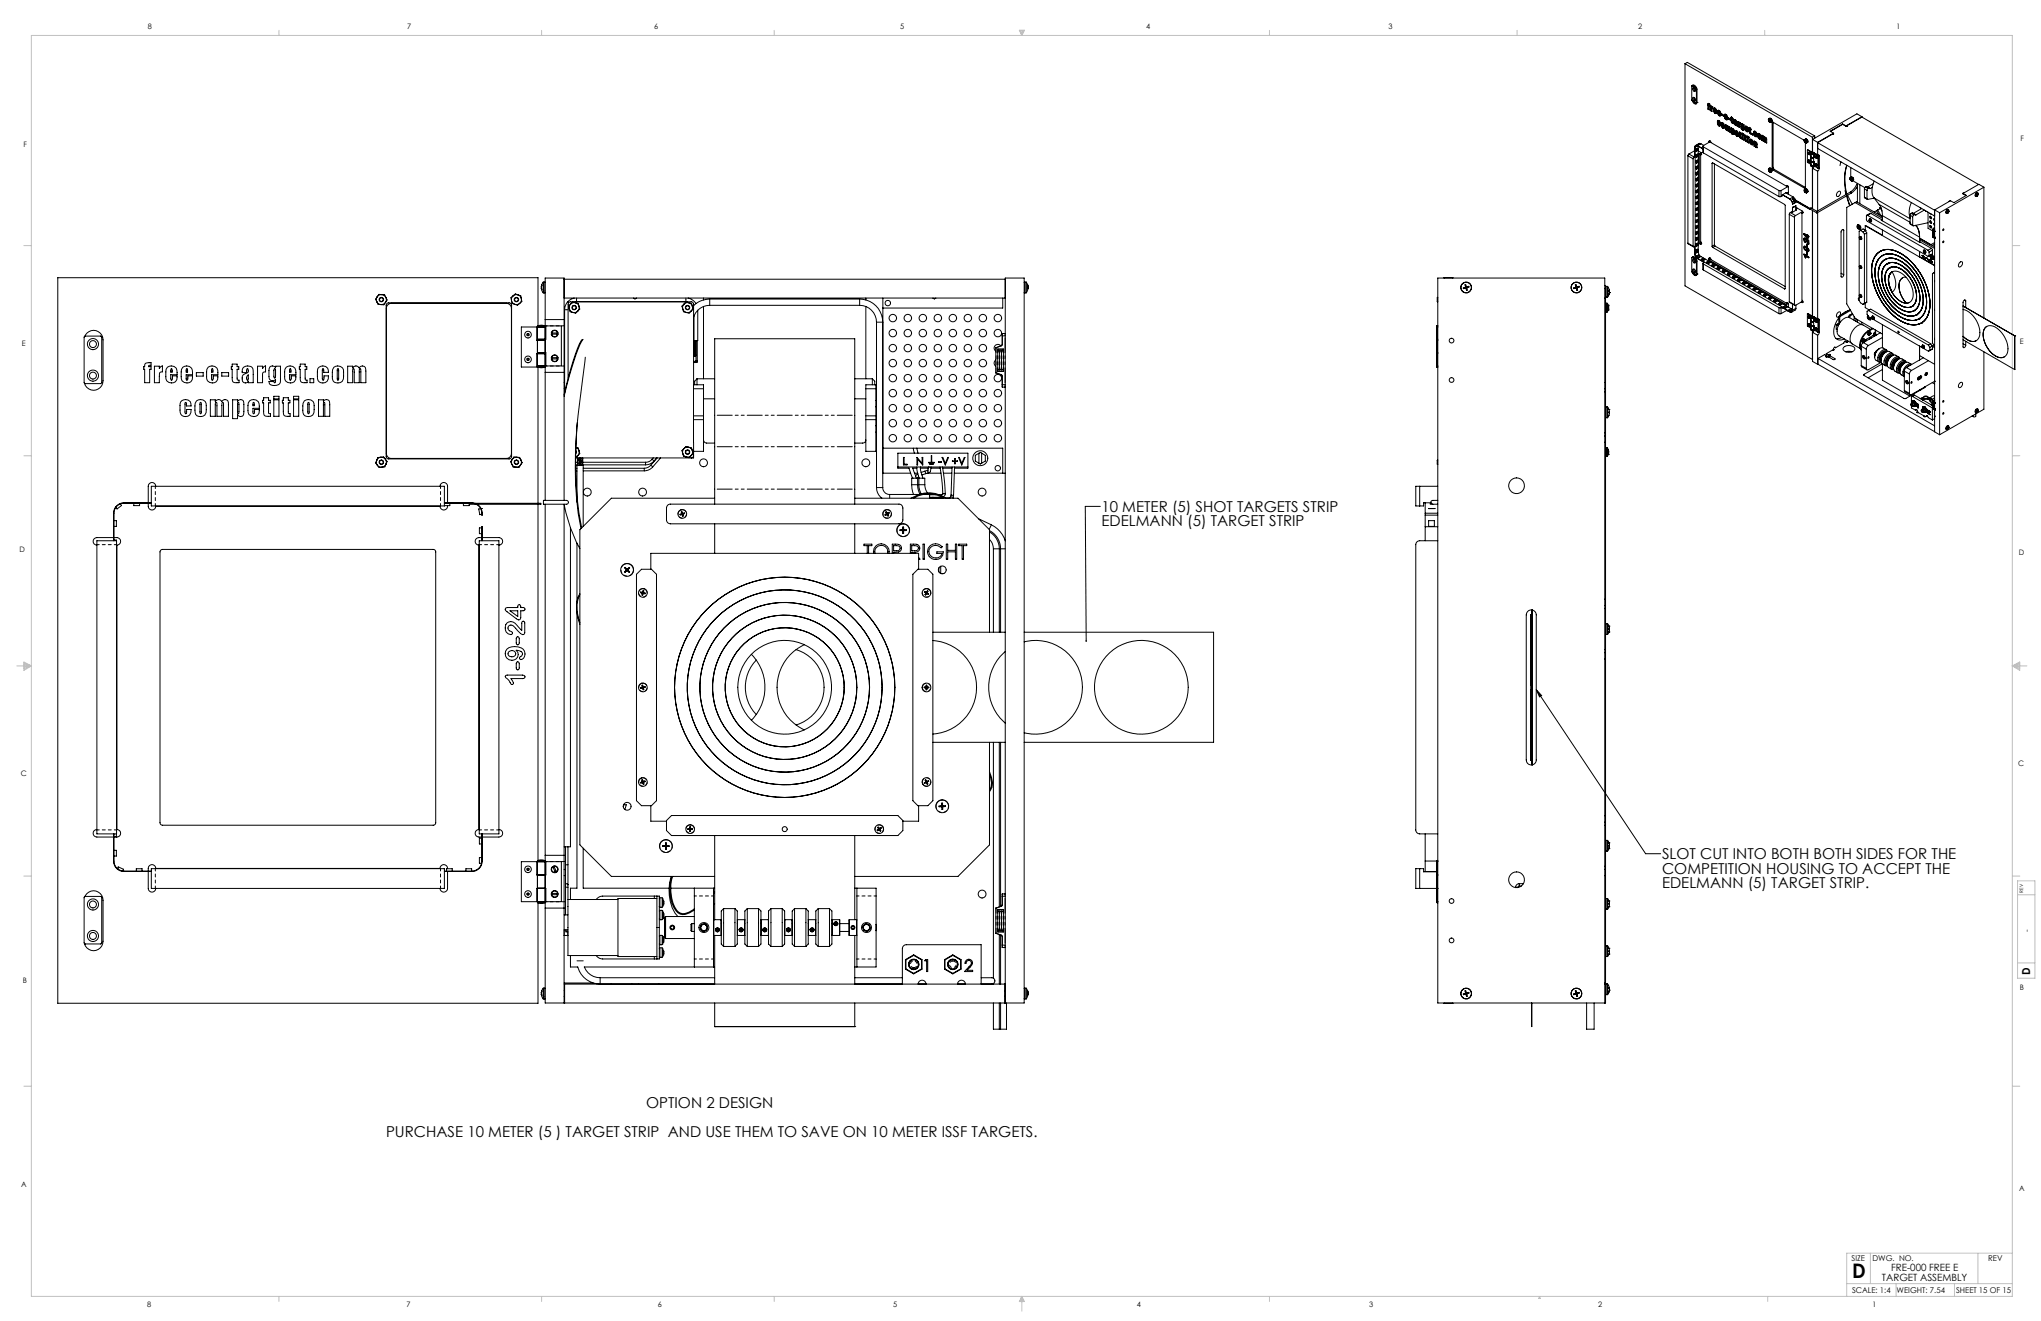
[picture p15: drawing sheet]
<svg xmlns="http://www.w3.org/2000/svg" width="864mm" height="559mm" viewBox="0 0 864 559" stroke-linecap="round" stroke-linejoin="round" font-family="sans-serif">
<defs><g id="words">
<text font-size="8.5" x="783.7" y="540.7">D</text>
<g font-size="6.4">
<text x="466.1" y="216.5">10 METER (5) SHOT TARGETS STRIP</text>
<text x="466.1" y="222.7">EDELMANN (5) TARGET STRIP</text>
<text x="703.3" y="363.4">SLOT CUT INTO BOTH BOTH SIDES FOR THE</text>
<text x="703.3" y="369.6">COMPETITION HOUSING TO ACCEPT THE</text>
<text x="703.3" y="375.8">EDELMANN (5) TARGET STRIP.</text>
<text x="273.4" y="468.8">OPTION 2 DESIGN</text>
<text x="163.4" y="481.2">PURCHASE 10 METER (5 ) TARGET STRIP AND USE THEM TO SAVE ON 10 METER ISSF TARGETS.</text>
</g>
<text font-size="4.7" x="859" y="412.4" transform="rotate(-90 859 412.4)">D</text>
<g font-size="4.2">
<text x="800.2" y="537.5">FRE-000 FREE E</text>
<text x="796.3" y="541.7">TARGET ASSEMBLY</text>
</g>
<g font-size="3.4">
<text x="858.7" y="394" transform="rotate(-90 858.7 394)">-</text>
<text x="783.5" y="533.3">SIZE</text>
<text x="792.3" y="533.3">DWG. NO.</text>
<text x="841.3" y="533.4">REV</text>
<text x="783.6" y="546.8">SCALE: 1:4</text>
<text x="802.5" y="546.9">WEIGHT: 7.54</text>
<text x="827.6" y="546.9">SHEET 15 OF 15</text>
</g>
<g font-size="3.2">
<text x="62.5" y="12.4">8</text>
<text x="172.3" y="12.3">7</text>
<text x="276.8" y="12.4">6</text>
<text x="380.9" y="12.4">5</text>
<text x="485" y="12.3">4</text>
<text x="587.5" y="12.4">3</text>
<text x="693.2" y="12.4">2</text>
<text x="802.4" y="12.4">1</text>
<text x="854.9" y="59.8">F</text>
<text x="9.9" y="62">F</text>
<text x="9.3" y="146.5">E</text>
<text x="854.7" y="145.5">E</text>
<text x="8.2" y="233.6">D</text>
<text x="854.3" y="234.9">D</text>
<text x="8.9" y="328.1">C</text>
<text x="853.9" y="324.1">C</text>
<text x="9.7" y="415.8">B</text>
<text x="854.6" y="418.6">B</text>
<text x="9" y="502">A</text>
<text x="854.3" y="503.9">A</text>
<text x="62.3" y="552.9">8</text>
<text x="172" y="552.9">7</text>
<text x="278.3" y="552.9">6</text>
<text x="377.9" y="552.8">5</text>
<text x="481" y="552.8">4</text>
<text x="579.3" y="552.8">3</text>
<text x="676.2" y="552.9">2</text>
<text x="792.4" y="552.8">1</text>
</g>
<text font-size="2" x="856" y="377.7" transform="rotate(-90 856 377.7)">REV</text>
</g></defs>
<g fill="none" stroke="#000" stroke-width=".42">
<path d="M713 27v93.9l53.9 31.1M713 27l53.9 31.1M713 27l1-.6 53.9 31.1M716 36.4l-.2 5.9 1.9 1.2M716 36.3h-.1M716 36.4l1.7 1M716 36.3a1.29 1.29 0 0 1 1.4 0 1.29 1.29 0 0 1 .6 1.3v5.7M716.2 37.3a.83 .83 0 0 1 1.1 .3 .83 .83 0 0 1-.3 1.1l-.7-.7zM716.2 36.2l-.2 .2M716.2 36.2l1.7 .9M716.4 36l-.2 .2M716.9 37.2a.54 .54 0 0 0-.1 .7 .54 .54 0 0 0 .6 .2"/>
<path d="M717.7 37.4l.1 .2M717.8 37.6v5.8M717.9 37.2l-.2 .2M718 37.5l-.2 .1M716 42.5a1.19 1.19 0 0 0 .7 1.2 1.19 1.19 0 0 0 1.3-.2v-.2M716.3 42.7l.6 .9 .9 .3M716.4 41.2a.87 .87 0 0 1 .9 .5 .87 .87 0 0 1-.3 1.1 1.15 1.15 0 0 1-.6-1.6zM716.9 41.3a.54 .54 0 0 0-.1 .7 .54 .54 0 0 0 .6 .2M717.8 43.4l-.1 .1M718 43.4h.1M718 43.4l-.2 .1M718 43.3l-.2 .1"/>
<path d="M722.6 44.4l.1 .1M722.7 44.1v.2M722.7 44.3l.1 .1M722.7 44.3l-.1 .1M722.7 44.1l.1-.4 .6 .3v.3h-.2l.2 .2-.1 .3M722.7 44.1l-.1 .3M722.7 44.5v1.7M722.8 46.1l.5 .3M722.8 44.4v1.7M722.8 44.4l-.1 .1M722.8 46.1l-.1 .1M722.9 43.7l-.2 .4"/>
<path d="M723.1 59.8l.4-.2 .5 .7 31.9 18.4M723.1 59.8v.5M723.2 44.2h.2M723.3 44.8v1.7l-.6-.3M723.3 44.8h.1M723.5 59.5v.5M723.5 59.6l-.4 .2M723.8 59.8l-3.1 1.8v.5M723.8 46.8l.6 .2M724.4 45.3l.3-.1-.3 1.9-.6-.3M724.4 45.3l-.6-.6v2.1M724.6 45.1l-.2 .2"/>
<path d="M724.7 45.8l-.3 .1M725.1 46.8l.6 1.2M725.2 46.1l-.1-.2a1.02 1.02 0 0 1 1.1 .3 1.02 1.02 0 0 1 .2 1l-.7-.4M725.2 46.7l.6 1.2M725.2 46.1l-.1 .7M725.2 46.7l-.1 .1M725.3 45.6l-.1 .5M725.7 46.8v.8M725.7 46.8l.7 .3M725.7 46.1l.1 .3M725.7 46.1l.1 .5M725.8 46.1h.1"/>
<path d="M725.8 46.1h-.1M725.8 46.4v.2M725.8 47.4v-.3l.6 .3-.1 .5-.6 .1M725.8 47.4l-.1 .2M725.8 47.9l.5 .1M725.8 46.1l.1 .3M725.8 47.9l-.1 .1M725.9 47.3l-.1 .3M725.9 46.4l-.1 .2M725.9 46.4h-.1M725.9 47.3l-.1 .1M726.7 51.4l.2-.5 .4 .1 .6 1.2-.5-.3"/>
<path d="M726.7 52l.6 1.2M726.7 51.4v.6M726.8 52l.6 1.2M726.8 51.4v.6M726.8 51.4h-.1M726.8 52h-.1M726.8 47.2l.1-.4a1.03 1.03 0 0 1 1 .4 1.03 1.03 0 0 1 .2 1.1l-.7-.5M726.8 47.8l.7 1.2M726.8 47.2v.6M726.9 47.7l.7 1.2M726.9 47.1v.6M726.9 47.1l-.1 .1"/>
<path d="M726.9 47.7l-.1 .1M726.9 50.9l-.1 .5M727.1 46.6l-.2 .5M727.3 51.4v1.5M727.3 51.4l.1 .2M727.4 47.8l.1 .8 .1-.2M727.4 53.2h.5M727.4 51.6v.3M727.4 47.8l.7 .4M727.4 53.2h-.1M727.4 52.6v-.2l.5 .3v.3l-.6 .2M727.4 52.6l-.1 .3"/>
<path d="M727.4 51.3l.1 .3M727.4 51.3l-.1 .1M727.5 47.1v.3M727.5 47.1v.5M727.5 51.6v.3M727.5 51.9l.4 .2M727.5 51.9h-.1M727.5 51.6h-.1M727.5 47.1l.1 .3M727.5 52.6l-.1 .3M727.5 47.1h-.1M727.5 47.4v.2"/>
<path d="M727.5 52.4v.2M727.5 47.1h.1M727.5 52.6h-.1M727.6 48.4v-.3l.5 .3v.5l-.6 .1M727.6 48.9l.4 .1M727.6 48.9l-.1 .1M727.6 48.3v.2M727.6 48.5l-.1 .1M727.6 47.4l-.1 .2M727.6 48.2v.1M727.6 47.4h-.1M727.6 48.3v.1"/>
<path d="M728.4 52.5v-.4a1.04 1.04 0 0 1 1.2 .3 1.04 1.04 0 0 1 .1 1.3l-.2 .6-.5-.1M728.4 53l.1 .6 .5 .6M728.5 53v.6l.6 .6M728.5 52.4l-.1 .6M728.5 52.4l-.1 .1M728.5 53h-.1M728.5 48.2l.8 .5v.4l-.8-.4zM728.6 51.9l-.1 .5M728.6 48.6l.7 .4M728.6 48.3v.3M728.6 48.6l-.1 .1M729 52.4v1.4"/>
<path d="M729 52.4l.1 .3M729.1 52.3l-.2 .1M729.1 52.3h.1M729.1 54.2h.4M729.1 52.3l.1 .3M729.1 53.7l-.1 .1M729.1 52.7v1M729.1 54.2h-.1M729.2 53.6l-.1 .2M729.2 52.6v1M729.2 52.6l-.1 .1M729.2 53.6l-.1 .1"/>
<path d="M729.7 48.8v-.3a1.02 1.02 0 0 1 1.1 .3 1.02 1.02 0 0 1 .1 1.1l-.7-.4M729.7 49.4l.1 .6 .5 .6M729.7 48.8v.6M729.8 49.4l.6 1.2M729.8 48.8v.6M729.8 48.8h-.1M729.8 49.4h-.1M729.9 48.3l-.1 .5M730.2 52.7v2.1M730.2 54.8l.4 .2M730.2 54.8h-.1M730.2 49.5l.1 .7"/>
<path d="M730.2 49.5l.7 .3M730.3 48.8l.1 .3M730.3 48.8l.1 .4M730.4 48.7h.1M730.4 48.7l-.2 .1M730.4 48.7l.1 .3M730.4 48.7l-.1 .1M730.4 50v-.3l.5 .4v.4l-.6 .1M730.4 50l-.1 .2M730.4 50.6h.4M730.4 50.6h-.1M730.5 49l-.1 .2"/>
<path d="M730.5 49l-.1 .1M730.5 49.2h-.1M730.5 50l-.1 .2M730.5 49.8v.2M730.5 50h-.1M730.6 53.2h.4l.4 .4M730.6 53.2l-.5-.5v2.1M730.7 53.1l-.1 .1M730.8 53.3h.1M730.8 53.9l-.1-.5-.1 1.7-.5-.3M730.8 53.9v1.3M730.8 53.3l.1 .5"/>
<path d="M730.8 53.3l-.1 .1M730.9 53.8l-.1 .1M730.9 53.8v1.4M730.9 55.2l.5 .2M730.9 55.2h-.1M731.4 53.6l.5 .1 .2 .5v1.8l-.5-.4M731.4 49.9l.7 .4v.5l-.7-.5zM731.4 50.3l.7 .4M731.4 49.9v.4M731.4 50.3h.1M731.4 53.6h.1M731.5 53.8l-.1 1.7-.6-.3"/>
<path d="M731.5 53.8l.1 .5M731.6 53.7l.1 .5M731.6 53.7l-.2 .1M731.6 53.7l-.1 .1M731.6 54.3v1.3M731.7 54.2l-.1 .1M731.7 55.6l.4 .3M731.7 54.2v1.4M731.7 55.6h-.1M732.4 50.1h.1M732.5 51.2l.1 .5 .5 .5M732.5 50v-.5l.6 .3v.6"/>
<path d="M732.5 50.1v1.1M732.5 50l.1 .1M732.5 50l-.1 .1M732.6 51.2l.2 .6 .4 .3M732.6 51.2h-.1M732.6 49.5l-.2 .6M732.6 50.1v1.1M732.6 50.1h-.1M732.7 54.2v2.3M732.7 56.5l.4 .3M732.7 56.5l-.1 .1M733.1 52.2l.2 .1"/>
<path d="M733.1 50.4l.2 1.9M733.1 50.4h.2M733.1 56.4l.4 .4M733.1 54.6l.7 .4v1.8h-.3M733.1 54.6l-.5-.5v2.5M733.1 56.4v.5l-.5-.3M733.2 52.1l.1 .1M733.2 52.1l-.1 .1M733.2 56.3l.4 .4M733.2 54.8v1.5M733.2 54.8l.1 .3M733.2 54.6h-.1"/>
<path d="M733.2 56.3l-.1 .1M733.2 54.8h.1M733.3 56.1l-.1 .2M733.3 55.1v1M733.3 54.8l.1 .3M733.4 56l-.1 .3M733.4 55.1h-.1M733.4 55.1v.9M733.4 56l-.1 .1M733.6 56.7l.2 .1M733.6 56.7l-.1 .1M733.7 52l.3 .7"/>
<path d="M733.7 52l.4 .7M733.7 51v-.2a.95 .95 0 0 1 1 .3 .95 .95 0 0 1 .2 1v1.1l-.6-.3M733.7 51v.2M733.7 51.8v.2M733.7 51.2l.5 .2M733.7 51.2h.1M733.7 51.8v.1M733.8 51.5l-.1 .3M733.9 50.6l-.2 .4M734.1 52.7h.3M734.1 52.7h-.1M734.2 51v.5l-.5-.3"/>
<path d="M734.2 51l.1 .4M734.3 55.8v-.3a1.03 1.03 0 0 1 1.1 .3 1.03 1.03 0 0 1 .2 1.1l-.7-.4M734.3 56.4l.7 1.2M734.3 55.8v.6M734.3 51.4l-.6 .5M734.3 52.7h-.3M734.3 51l.1 .3M734.3 51h-.1M734.3 51.9v.6v-.2M734.3 51.9v.4M734.3 52.7v.2M734.3 52.7l.1 .1"/>
<path d="M734.4 56.4l.6 1.2M734.4 55.8v.6M734.4 55.8h-.1M734.4 56.4h-.1M734.4 51.3l-.1 .2M734.4 52.3l-.1 .2M734.4 51.8l-.2 .1M734.4 52.8l.5 .3M734.4 51.8v.5M734.4 51.3l-.1 .1M734.4 51.8l-.1 .1M734.4 52.3h-.1"/>
<path d="M734.4 52.8l-.1 .1M734.6 55.3l-.2 .5M734.9 56.5l.1 .8v-.3M734.9 56.5l.7 .3M734.9 55.8l.1 .5M734.9 55.8l.1 .3M735 56.1v.2M735 57v-.2l.6 .3-.1 .4-.5 .1M735 57.6h.5M735 55.7l.1 .4M735 55.7l-.1 .1M735 57.6h.1"/>
<path d="M735.1 56.1l-.1 .2M735.1 56.1h-.1M735.2 57l-.2 .3M735.2 56.8v.2M735.2 57h-.2M735.5 53.4l.4 .3M735.5 51.4v2M735.5 53.4l-.1 .1M735.9 52l.4-.1v.7M735.9 52l-.5-.6v2.1M736 56.4l.1 .1M736 56.4h.1"/>
<path d="M736 56.4l.1-.6 .5 .4v.6M736.1 57.6l.1 .6 .4 .4M736.1 56.5v1.1M736.1 57.5l.6 1M736.1 55.9l-.1 .5M736.1 56.4v1.1M736.1 56.4v.1M736.1 57.5v.1M736.2 51.8l-.3 .2M736.3 52.6h-.3l-.1 1.2-.5-.3M736.3 52.5l-.3 .1M736.6 56.8l.2 1.9-.2-.1"/>
<path d="M736.7 52.6l.2-.4 .5 .5M736.7 53.4l.4 .8M736.7 52.6v.8M736.7 58.5l.1 .1M736.7 58.5l-.1 .1M736.7 56.8h.1M736.7 56.8h-.1M736.8 54.2l.6 .7M736.8 53.4l.4 .8M736.8 52.6v.8M736.8 52.6h-.1M736.8 53.4h-.1"/>
<path d="M736.9 52.2l-.1 .4M737.1 54.2l.3 .1M737.2 54.2h.3M737.2 54.2h-.1M737.2 56.3l.6 .4v.3l-.6-.3zM737.2 56.8l.6 .3v2.1l-.6-.3zM737.3 52.8v1.2l.1-.2M737.3 52.8l.1 .3M737.3 56.6l-.1 .1M737.3 58.8l-.1 .1M737.3 56.6l.5 .3M737.3 56.4v.2"/>
<path d="M737.3 56.8v2M737.3 58.8l.5 .3M737.3 52.7l.1 .1M737.4 54.9l.5 .1M737.4 52.7l-.2 .1M737.4 54.9l-.1 .1M737.4 54.4l-.7-.3 .6 .9M737.4 52.7l.6 .1v1.9l-.2 .4-.5-.1M737.4 52.8l.1 .3M737.4 53.1v.7M737.4 54.3v.1M737.4 52.8h-.1"/>
<path d="M737.5 54.4l-.1 .2M737.5 53.7l-.1 .3M737.5 53.1v.6M737.5 54.2v.2M737.5 53.1h-.1M737.5 53.7l-.1 .1M737.5 54.2l-.1 .1M737.5 54.4h-.1M737.5 52.6l-.1 .1M738.2 57.7l.1 .1M738.3 57.7v-.6l.5 .3 .2 .8-.2-.1M738.3 57.7h.1"/>
<path d="M738.3 57.7h-.1M738.3 58.9l.1 .6 .4 .3M738.3 57.8v1.1M738.4 58.8l.5 1M738.4 57.2l-.2 .5M738.4 57.7v1.1M738.4 57.7l-.1 .1M738.4 58.8l-.1 .1M738.4 53.9l.1-.3a1.03 1.03 0 0 1 1 .3 1.03 1.03 0 0 1 .2 1.1l-.7-.5M738.4 54.5l.7 1.2M738.5 54.4l.7 1.2M738.5 53.8l-.1 .7"/>
<path d="M738.5 53.8l-.1 .1M738.5 54.4l-.1 .1M738.7 53.3l-.2 .5M738.8 58.1l.2 1.9-.2-.2M738.8 58.1h.2M738.9 59.8h-.1M738.9 59.8l.1 .1M739 54.5l.1 .8M739 54.5l.7 .4M739.1 53.8v.5M739.1 53.8v.3M739.1 53.8h-.1"/>
<path d="M739.1 53.8h.1M739.1 53.8l.1 .3M739.1 54.1v.2M739.2 55.1v-.3l.5 .3v.5l-.6 .1M739.2 55.1l-.1 .2M739.2 55.6l.4 .1M739.2 55.6l-.1 .1M739.2 54.1l-.1 .2M739.2 54.1h-.1M739.4 57.6l.6 .3v.3l-.6-.3zM739.4 58l.6 .4v2.1l-.6-.3zM739.5 57.9l.5 .3"/>
<path d="M739.5 57.6v.3M739.5 58.1v2M739.5 57.9h-.1M740.1 54.5h.1M740.2 55.6l.5 1M740.2 54.4v-.5l.5 .3v.7M740.2 54.5v1.1M740.2 54.4l.1 .1M740.2 54.4l-.1 .1M740.3 55.6l.1 .6 .4 .3M740.3 53.9l-.2 .6M740.3 54.5v1.1"/>
<path d="M740.3 54.5h-.1M740.3 55.6h-.1M740.5 59.4v-.3a1.04 1.04 0 0 1 1.2 .3 1.04 1.04 0 0 1 .1 1.2l-.2 .7-.5-.1M740.5 59.4v.6M740.6 59.9l.6 1.2M740.6 59.4v.5M740.6 59.4h-.1M740.6 59.9l-.1 .1M740.7 54.9l.2 1.8-.2-.1M740.7 58.8l-.1 .6M740.7 54.9h.2M740.8 56.5l.1 .1"/>
<path d="M740.8 56.5l-.1 .1M741.1 59.3l.2 .3M741.1 59.3v1.5M741.2 59.3l.1 .3M741.2 59.3h-.2M741.3 56.4l.4 .2v.6l-.4-.3zM741.3 59.6l-.1 1M741.4 56.8l-.1 .1M741.4 56.8l.3 .2M741.4 56.4v.4M742.1 56l.2-.5 .4 .1 .6 .6v.6l-.5-.4M742.1 56.6l.1 .6 .5 .5"/>
<path d="M742.1 56v.6M742.2 56.5l.6 1.2M742.2 55.9v.6M742.2 55.9l-.1 .1M742.2 56.5l-.1 .1M742.3 55.5l-.1 .4M742.3 59.7v2M742.7 56l.1 1.4v-.2M742.7 56l.1 .2M742.8 55.9h.1M742.8 55.9l-.1 .1M742.8 55.9l.1 .3"/>
<path d="M742.8 57.7l.5 .1M742.8 56.2v.2M742.8 57.7h-.1M742.8 57.2v-.3l.5 .7-.6 .1M742.9 57.1l-.1 .3M742.9 56.4l.4 .3M742.9 56.2v.2M742.9 57v.1M742.9 56.4h-.1M742.9 56.2h-.1M742.9 57.1l-.1 .1M743.8 57v-.3a1.06 1.06 0 0 1 1.2 .3 1.06 1.06 0 0 1 0 1.2l-.1 .6-.5-.1"/>
<path d="M743.8 57.5l.6 1.2M743.8 57v.5M743.9 57.5v.6l.6 .6M743.9 56.9v.6M743.9 56.9l-.1 .1M743.9 57.5h-.1M744 56.4l-.1 .5M744.4 56.9l.1 .3M744.4 56.9l.1 1.3M744.4 56.8v.1M744.5 56.8v.1M744.5 58.7l.5 .1"/>
<path d="M744.5 56.9l.1 .3M744.5 56.9h-.1M744.5 57.2v1M744.5 58.7h-.1M744.6 58.1l-.1 .3M744.6 57.2v.9M744.6 57.2h-.1M744.6 58.1l-.1 .1M745.6 59.3h-.1M745.6 59.3l.5 .2M745.6 57.3v2M746.1 57.7l.7 .4"/>
<path d="M746.1 57.7l-.6-.5v2.1M746.2 57.9l-.1 1.8-.6-.4M746.2 57.9v.5M746.2 57.7h-.1M746.2 57.9h-.1M746.2 57.9h.1M746.2 57.9l.1 .4M746.2 58.4v1.4M746.3 59.7l.5 .3M746.3 58.3v1.4M746.3 58.3l-.1 .1M746.3 59.7l-.1 .1"/>
<path d="M746.8 58.1l.5 .2 .2 .5v1.7l-.5-.3M746.9 58.1h-.1M746.9 58.3l-.1 1.8-.6-.3M746.9 58.3l.1 .5M746.9 58.3h.1M746.9 58.3h-.1M747 58.3l.1 .4M747 58.8v1.4M747 58.3h-.1M747.1 58.7v1.4M747.1 58.7l-.1 .1M748.3 51l.4 .1 .1 .3h-.3"/>
<path d="M748.3 51v.1M748.4 50.9h.6l.1 .3-.4 .3M748.4 50.4l-.1 .5M748.4 50.4h.5M748.6 50.1l.3-.1 .7 .4M748.6 50.1l.3 .3M748.6 50.1l-.2 .3M748.6 51.5l.2 .1zM748.8 51.6h.5M748.8 51.6l.4 .2M748.9 50.4l.4 .2M748.9 50.4l.4 .6"/>
<path d="M749.3 50.6v.4M749.3 51.6l-.1 .2M749.3 51v.6M749.3 51l.2 .4M749.5 51.4l-.2 .2M749.6 50.4l.3 .8M749.6 50.4l-.3 .2M749.8 51.8v19.6M749.9 51.2l-.7 .6M749.9 51.2l-.4 .2M750.1 51.6l-.3 .2M750.1 51.6l13.3 7.7"/>
<path d="M750.3 51.8l.1 19.4 .4 .5 13.1 7.5M763.4 59.8l.2-.2 .3 .3-.2 .3M763.4 59.5l.1 .2M763.4 59.1v.4M763.5 59.6h.6l.1 .4-.3 .2M763.6 59.1l-.2 .4M763.6 59.1l.6 .2M763.6 59.1h-.2M763.9 58.9l.3 .4M763.9 58.9l-.3 .2M764.2 59.3l.3 .2M764.2 59.3l.3 .6"/>
<path d="M764.3 58.7l.6 .6M764.3 58.7l-.9 .4M764.3 58.7l-.4 .2M764.5 59.9l-.1 .6M764.5 59.5v.4M764.5 59.9l.1 .4M764.9 59.3l.1 .8-.4 .2M764.9 59.3l-.4 .2M766.9 58.1v6.3M767.9 57.5l-1 .6M767.9 57.5v1M775.8 56.5v.3h-.5l-6.2 3.6 49.5 28.5"/>
<path d="M775.8 56.3l-6.7 3.9M775.8 56.3v.5M779.7 52.5l1.4 .8M779.7 52.5l-5.3 3 1.4 .8M779.7 52.5v.1M779.7 52.6l-5.2 3M779.7 52.6l1.4 .8M781.1 53.3v.1M781.6 53.1v.3h-.5M781.6 53.1v.3M787.8 49.4l-6.7 3.9M787.8 49.4v.1"/>
<path d="M787.8 49.4l-2.1-1.2-18.8 10.8 2.2 1.2M787.8 49.5l-6.2 3.6M787.8 49.5l49.4 28.5M714.2 65.9l2.2 1.3M714.2 65.9v37M714.6 65.2l-.4 .7M714.6 65.2l2.2 1.2M716.4 67.2v36.9M716.8 66.4l-.4 .8M717.1 63.1l-.1 .6M717.1 63.7l-2.5 1.5M717.1 65.9l-.2 .1 .4 .1"/>
<path d="M717.2 62.3v3.8M717.3 66.1v38l-.6 .4-.3-.4M717.3 66.1l-.5 .3M717.5 63.1v.7l.3 .2M717.5 65.6v.7l.3 .2M717.5 68.1v.7l.3 .2M717.5 70.6v.8l.3 .1M717.5 73.1v.8l.3 .1M717.5 75.6v.8l.3 .1M717.5 78.1v.8l.3 .2M717.5 63.1l.3 .1M717.5 65.6l.3 .1"/>
<path d="M717.5 68.1l.3 .2M717.5 70.6l.3 .2M717.5 73.1l.3 .2M717.5 75.6l.3 .2M717.5 78.1l.3 .2M717.8 61.5l.4 .1M717.8 63.2v.8M717.8 65.7v.8M717.8 68.3v.7M717.8 70.8v.7M717.8 73.3v.7M717.8 75.8v.7"/>
<path d="M717.8 78.3v.8M718.2 61.2h.1M718.3 61.7a.69 .69 0 0 0-.8-.1 .69 .69 0 0 0-.3 .7M718.3 61.6a.71 .71 0 0 0-.8-.1 .71 .71 0 0 0-.4 .8v3.8M718.3 61.6l2.2 1.3M718.3 61.7l2.2 1.3M718.3 61.7l-1.1 .6M718.5 77.9l-.3-.1-.7 .3M718.5 75.4l-.3-.2-.7 .4M718.5 72.9l-1 .2M718.5 70.4l-1 .2M718.5 67.9l-1 .2"/>
<path d="M718.5 65.4l-.3-.2-.7 .4M718.5 62.9l-.3-.2-.7 .4M718.5 62.9l-.7 .3M718.5 62.9v.7l-.7 .4M718.5 65.4v.7l-.7 .4M718.5 67.9v.7l-.7 .4M718.5 70.4v.7l-.7 .4M718.5 72.9v.8l-.7 .3M718.5 75.4v.8l-.7 .3M718.5 77.9v.8l-.7 .4M718.5 65.4l-.7 .3M718.5 67.9l-.7 .4"/>
<path d="M718.5 70.4l-.7 .4M718.5 72.9l-.7 .4M718.5 75.4l-.7 .4M718.5 77.9l-.7 .4M718.6 63.9l1 .6a.49 .49 0 0 1 .5 .4 .49 .49 0 0 1-.5 .5M718.6 61.8v44.8M718.7 64.9l.3 .3M718.7 64.9l-.1 .1M718.7 64.9v38M718.9 60.9h.1M718.9 60.9l-.7 .3M719 65.2v37.9"/>
<path d="M719.6 65.4v36.9l.4 .7-.4 .2M719.7 60.8l-.6-.2-1.7 1M719.7 60.8l-1.4 .8M719.7 60.8l1.2 .7M719.8 64.7l-.8 .5M719.9 64.8v.4M719.9 65.2l-.3 .2M719.9 65.2l.1 .1M720.5 61.9l.2 2.8M720.7 62.1l32 18.5M720.7 62.1v2.6M720.7 64.7l32 18.4"/>
<path d="M724.4 69.1v35.1M724.7 68.9l30.6 17.7 .1 35.4M724.7 68.9l-.3 .2M725.4 69.4v34.2M739.5 60.1l.5 .3M739.5 60.1l-.1 .1M740.5 60l.1 .6 .5 .6M741.2 61.1l.4 .1M741.2 60.6l-.1 .2M741.2 61.1l-.1 .1M741.3 60.6l-.1 .2M741.3 60.6h-.1"/>
<path d="M742.3 61.7l.5 .3M742.3 61.7l-.1 .1M742.8 60.2a.63 .63 0 0 1 .7 .8v1.5l-.6-.3M742.8 60.2l-.6-.5v2.1M742.8 60.4v1.7l-.6-.3M742.8 60.4l.1 .3M742.9 60.3l-.1 .1M742.9 60.1l-.1 .1M742.9 60.3h.1M742.9 60.3l.1 .4M742.9 60.7v1.5M743 62.2l.5 .2"/>
<path d="M743 60.7v1.5M743 60.7h-.1M743 62.2h-.1M747.1 60.1l.4 .3M747.1 60.1l-.1 .1M748.3 72.1l.2-.2 .2 .2 .1 .4h-.3M748.3 71.5v.5zM748.3 72.1h.1M748.4 71.9l.6 .1-.3 .5M748.5 71.2l.3-.2 .7 .3M748.5 71.2l.3 .2M748.5 71.2l-.2 .3"/>
<path d="M748.6 72.6l.3 .1zM748.8 71.4l-.5 .1M748.8 71.4l.5 .5M748.8 71.4l.3 .1M748.9 72.7l.4 .1M749.1 71.5l.2 .4M749.3 71.9l.2 .4M749.3 71.9l.1 .7M749.4 72.6l-.5 .1M749.4 72.6l-.1 .2M749.5 71.3l.4 .8M749.5 71.3l-.4 .2"/>
<path d="M749.5 72.3l-.1 .3M749.8 71.4l.3 .5M749.9 72.1l-.6 .7M749.9 72.1l-.4 .2M750.1 71.9l13.5 7.8M750.3 71.1l-.5 .3M750.6 71.6l-.5 .3M755.9 78.7l.2-.3 .6 .6-.1 3.1M756.2 78.5l.3 .2M756.2 78.5h.1M756.2 78.5l-.3 .2M756.6 78.9l-3 1.7"/>
<path d="M763.8 79.9l.3-.1 .7 .4M763.8 79.9l.2 .3M763.8 79.9l-.3 .3M763.8 60.3l.6 .2M763.8 60.3h.1M763.9 79.5l-.3 .2M763.9 60.3v19.2M764.6 60.3l-.2 .2M764.8 63.5v5.2l1.4 .8M764.8 63.5l.2-.1 1.7 1M764.8 63.5l1.6 1M765.1 67.8l.1-.1a.47 .47 0 0 1 .5 .4 .47 .47 0 0 1-.3 .5z"/>
<path d="M765.1 64.5h.1a.57 .57 0 0 1 .6 .3 .57 .57 0 0 1-.1 .6M765.1 64.5h.1a.47 .47 0 0 1 .5 .4 .47 .47 0 0 1-.3 .5zM765.1 67.7h.1a.57 .57 0 0 1 .6 .3 .57 .57 0 0 1-.1 .7M765.3 65l.1 .1M765.3 68.2h.2M765.3 68.2l.1 .1M765.4 64.5h.1M765.4 67.7h.1M765.5 64.5l.3 .7M765.5 67.7l.3 .7M765.5 64.9l-.2 .1M765.5 68.1l-.2 .1"/>
<path d="M765.5 68.2l-.1 .1M765.5 65.1h-.1M765.5 68.3h-.1M765.8 65.2h.1M766.2 70.1a.72 .72 0 0 0 1.3 0M766.2 68.3a.74 .74 0 0 0 1.3 .1 .74 .74 0 0 1-1.3-.1zM766.2 68.2l.6 .3 .6-.2M766.2 66.6l.5 .4 .7-.3-.8 .3zM766.2 69.9a.72 .72 0 0 0 1.3 0M766.2 64.9a.72 .72 0 0 0 1.3 0M766.7 64.4h.1M766.9 70.4v17.9"/>
<path d="M766.9 64.3l2.2 1.3M767 64.4l-.7 .2a.6 .6 0 0 0 .6 .5 .6 .6 0 0 0 .5-.5M767.4 66.6l.1 3.5M767.4 68.3l.1 1.8 1.7 1.1M767.5 66.5a.72 .72 0 0 1-1.3 0l.6 .3 .6-.2M767.5 66.5v-1.7a.72 .72 0 0 1-1.3 0v5.3M767.5 66.4h.1M767.5 64.9l-.1 1.7M767.5 64.9l1.7 1.1M767.5 64.9l.2-.1 1.8 1M767.6 70.2l-.7 1 2.2 1.2M767.6 64.8l2.2 1.2"/>
<path d="M768.1 66.4l.8 .4a.46 .46 0 0 1-.6 .1 .46 .46 0 0 1-.2-.5zM768.1 69.6l.8 .4a.46 .46 0 0 1-.6 .1 .46 .46 0 0 1-.2-.5zM768.1 66.4h.2M768.1 69.6h.2M768.2 66.1l.4 .1 .3 .4zM768.2 69.3l.4 .1 .3 .5zM768.2 69.3l.5 .3 .1 .5a.49 .49 0 0 1-.6-.2 .49 .49 0 0 1 0-.6zM768.2 66.1l.5 .3 .1 .5a.49 .49 0 0 1-.6-.2 .49 .49 0 0 1 0-.6zM768.2 66l.7 .6M768.2 69.3l.7 .6M768.3 66.4l.5 .3M768.3 69.6l.5 .3"/>
<path d="M768.9 66.8l-.1 .2M768.9 70l-.1 .2M768.9 66.7v.1M769.1 65.6l.5-.1 .2 .5M769.1 60.2v5.4M769.1 72.4v16.8M769.1 62.8l49.5 28.6M769.2 66v5.2M769.5 65.8v5.2M769.5 65.8l-.3 .2M769.5 71l-.3 .2M769.5 71l.3 .2"/>
<path d="M769.8 71.2l-.7 1.2M769.8 66v5.2M779 68.5l-.5 1.6M782.8 75.7l.4 .7M782.9 75.1l-.1 .6M782.9 75.1l.5 .2M783.1 70.9v4.1M783.2 76.4l.5 .1M783.2 76.4l.4 .2M783.2 75l.2 .3M783.2 75l.3-.2 .7 .5M783.2 75l-.3 .1"/>
<path d="M783.2 75.6v.1M783.2 75.5v.1M783.3 75.5l.1 .6M783.4 76v.1M783.4 75.3l.5 .7M783.4 75.3l.4 .2M783.7 76.5l-.1 .1M783.8 75.5l.1 .5M783.9 76l.1 .3M783.9 76l-.2 .5M783.9 76.4l5.1 3M784 76.3l-.3 .2"/>
<path d="M784.2 75.3l.1 .9M784.2 75.3l-.4 .2M784.3 76.2l-.7 .4M784.3 76.2l-.3 .1M785.5 79.6l.4 .2M785.6 79.4h.3M785.7 77.9l-.9 1.6-1.8 1.7M785.9 78.7l-1.1 1.7-1.6 1.3M785.9 77.6v8M786.9 78.2v8M788.9 79.9v3.5M788.9 79.9l1.1 .6"/>
<path d="M789.3 79.1l-.4 .8M789.3 79.1l1.1 .7M789.3 79.1l.5-.3 1.1 .7M790.4 79.8l-.4 .7M790.9 79.5l.5 .3M790.9 79.5l-.5 .3M792.2 79.3l-.8 .5M792.6 77.8l-2.4 1.3 1.2 .7M793 76.6a7.6 7.6 0 0 0-.1 7.1M839.4 79.2l-2.1-1.2-6.7 3.8M839.4 79.2l-18.7 10.8M839.4 79.2v55.3"/>
<path d="M717.5 80.6v.8l.3 .2M717.5 83.1v.8l.3 .2M717.5 85.7v.7l.3 .2M717.5 88.2v.7l.3 .2M717.5 90.7v.7l.3 .2M717.5 93.2v.7l.3 .2M717.5 95.7v.8l.3 .1M717.5 98.2v.8l.3 .1M717.5 80.6l.3 .2M717.5 83.1l.3 .2M717.5 85.7l.3 .1M717.5 88.2l.3 .1"/>
<path d="M717.5 90.7l.3 .1M717.5 93.2l.3 .2M717.5 95.7l.3 .2M717.5 98.2l.3 .2M717.8 80.8v.8M717.8 83.3v.8M717.8 85.8v.8M717.8 88.3v.8M717.8 90.8v.8M717.8 93.4v.7M717.8 95.9v.7M717.8 98.4v.7"/>
<path d="M718.5 98l-1 .2M718.5 95.5l-1 .2M718.5 93l-1 .2M718.5 90.5l-.3-.2-.7 .4M718.5 88l-.3-.2-.7 .4M718.5 85.4l-1 .3M718.5 82.9l-1 .2M718.5 80.4l-1 .2M718.5 80.4v.8l-.7 .4M718.5 82.9v.8l-.7 .4M718.5 85.4v.8l-.7 .4M718.5 88v.7l-.7 .4"/>
<path d="M718.5 90.5v.7l-.7 .4M718.5 93v.7l-.7 .4M718.5 95.5v.7l-.7 .4M718.5 98v.8l-.7 .3M718.5 80.4l-.7 .4M718.5 82.9l-.7 .4M718.5 85.4l-.7 .4M718.5 88l-.7 .3M718.5 90.5l-.7 .3M718.5 93l-.7 .4M718.5 95.5l-.7 .4M718.5 98l-.7 .4"/>
<path d="M752.7 80.6h.9M752.7 83.1h.9M752.7 80.6v2.5M753.6 80.6v2.5M755.6 81.6l3.1 1.7M755.8 81.7v-.2l-1.7 1v.4l-.5 .2M756.4 81.6l.3 .3M756.7 81.4l-.7 .4M757.1 90.7v36.9M757.1 90.7l2.2 1.2M757.3 84.1l-3.1-1.7 3.3 1.9 .7 1 .3 1.1M757.3 84.1l1 1.2 .2 .9 1.4-.8"/>
<path d="M757.5 89.9l-.4 .8M757.5 89.9l2.2 1.3M758.4 84.1l7.3 4.2M758.4 84.3l7.2 4.2M758.4 87.9v1.9M758.4 87.9h.1M758.4 86.4h.1M758.5 87.7h.2M758.5 87.7v.1M758.7 83.3l1.1 1.4M758.7 83.3l-1.4 .8M758.8 85.3h.1"/>
<path d="M759.3 91.9v37M759.3 87.4l-.8 .3M759.4 84.9h.1M759.4 84.9l-.6 .4M759.7 91.2l-.4 .7M759.8 84.9h.1M759.9 87.9l2.6 1.3a.49 .49 0 0 1 .4 .5 .49 .49 0 0 1-.4 .5M759.9 85.2v.4l-1.4 .8M759.9 87.1v1.8M759.9 87.1l-1.4 .8M759.9 87.1l-1.5 .8M759.9 88.7l.2 .1-1.8 1.1-.3-.3-.5 .3"/>
<path d="M759.9 88.5h.1M760.2 87.9l.1 .4M760.6 88.1l-.7 .4M762.5 90.2v36.8a.49 .49 0 0 1 .4 .5 .49 .49 0 0 1-.4 .5M762.7 89.5l-3 1.7M762.8 89.6v.4M762.8 90l-.3 .2M762.8 90h.1M763.2 98.9l.2 .4M763.4 99.3l1 1.5M763.4 98.8l-.2 .1M763.4 80.9l.2-.3 .3 .4-.2 .2"/>
<path d="M763.4 98.8l1.2 .7M763.5 80.8l.3 .5zM763.5 80.7l.6-.1 .1 .4-.3 .3M763.5 80.2h.5M763.5 80.2v.6M763.6 98.9l.1 .2M763.7 99.4l.3-.2 .9 .5M763.7 99.4l.9 .5M763.7 99.4l.9 1.2M763.7 99.1l.2 .2M763.7 99.1l-.3 .2M763.8 81.3l.1 .2"/>
<path d="M763.9 81.5h.6M763.9 81.5l.4 .1M764 80.2l.5 .6M764 80.2l.4 .2M764.4 80.4l.1 .4M764.5 81.5l-.2 .1M764.5 80.8l.2 .4M764.5 80.8v.7M764.6 99.4v.1M764.6 99.9v.7M764.7 81.2l-.2 .3M764.8 99.2l.1 1.7-.2 .2"/>
<path d="M764.8 99.2l-.2 .2M764.8 80.2l.2 .8M764.8 80.2l-.4 .2M764.8 99.3l-.2 .1M764.9 99.3l-.3 .2M764.9 99.7l.5 .3-.2 .2M764.9 99.7l-.3 .2M765 81l-.7 .6M765 81l-.3 .2M765.3 99.9l-.4 .2 .3 .1M765.9 88.2h.1M765.9 88.2l-7.4-4.2 7.3 4.3"/>
<path d="M766.9 89v44.7M768.8 89.4l-2.5-1.4-.3 .3 2.8 1.8M768.8 89.4v.7M769.1 89.9v45.1l.5-.1 .2 .5M777.6 81.3a.77 .77 0 0 1 1.2-.2 .77 .77 0 0 1-.3 1.2 .76 .76 0 0 1-.7 .8 .76 .76 0 0 1-.8-.7zM779.6 97.1l.5 .4M780.1 97.5v-.2a.74 .74 0 0 0-.8 0 .74 .74 0 0 0-.3 .8v19a.77 .77 0 0 0 .9-.1 .77 .77 0 0 0 .2-.8M780.1 97.5v18.7M780.7 80.6l.7 2.4M781.2 82.2l-12.4 7.2M781.4 82.8l-12.6 7.3M781.8 82.6l1.9 3.8"/>
<path d="M782.7 87a29.6 29.6 0 0 1-1.3-17.1 26.8 26.8 0 0 0 1.2 17.1M783 81.2l.2 .5M783 81.2l-1.5 .9M783.2 81.7l-1.6 1M785 85.7l-3.6 2v40.9l3.6 6.1 11.5 6.6M785 85.7l11.5 6.7M785 85.7l.5-.4 11 6.4M786 96.4l.4 .5 .6 .1M786 95.3l-.3 .4 .3 .7M786 95.8l.1 .4M786 96.3v.1M786 95.8l.2 .3"/>
<path d="M786 95.3a1.18 1.18 0 0 1 1 1.7M786 95.3a1.05 1.05 0 0 1 1.2 .4 1.05 1.05 0 0 1-.2 1.3M786 95.3a1.24 1.24 0 0 1 1 1.7M786 95.8h.1M786.1 96.2v.1M786.1 96.3h-.1M786.2 96.4h-.2M786.2 96.4h.1M786.2 96.1l-.1 .1M786.2 96.4l.3 .3M786.3 96.4l.2 .3M786.3 96.3v.1"/>
<path d="M786.3 96.4h-.1M786.4 96.1v.1M786.4 96.2l-.4 .2M786.4 96.1l-.3 .2M786.5 96.1l.1 .1M786.5 96.1h-.3M786.5 96.2h.1M786.5 96.2l-.3 .2M786.5 96.6v.1M786.6 96.2l-.3 .1M787.2 97.5l-.5 .3v29.3l.5 1 1.1 .7M787.2 97.5l1.1 .6"/>
<path d="M788.3 98.1l.6 1M788.9 83.4l1.2 .9M788.9 99.1v29.3M788.9 83.4l1.1 .7M789.2 97.5h.1M789.2 95.5l29.4 16.9M789.2 95.5l7.3 4M789.2 95.5v2M789.2 97.4l-.9-.6-1.1 .7M789.2 97.5l.1 .1M789.3 97.6l-1 .5M789.3 97.6l.6 .9"/>
<path d="M789.9 98.5l-1 .6M789.9 98.5v29.3M790 80.5v3.6M790.2 91.1l-.5 .2v1.7l.4 .6 25.7 14.8 .5-.2M790.2 91.1l25.6 14.8M790.9 92.7a.58 .58 0 0 1 .7 .4 .58 .58 0 0 1-.2 .7l-.5-.5zM791 93.3l.1 .1M791.1 92.6h.1M791 93.3h.1M791.1 93.4v.1M791.1 93h.1M791.1 93v.2"/>
<path d="M791.1 93.2l-.1 .1M791.1 93.5l.1 .1M791.1 93.2l.1 .1M791.1 92.5a.75 .75 0 0 1 .8 .5 .75 .75 0 0 1-.2 .8 .89 .89 0 0 0-.6-1.3zM791.1 93.2v.1M791.1 93.2h.1M791.2 93.2l-.2 .1M791.2 93.5v.1M791.2 93.5h.1M791.2 93.3h.2M791.2 93.4l-.1 .1M791.2 93.3l-.1 .1"/>
<path d="M791.2 93.6h.1M791.4 93.3l-.2 .1M791.6 90.3l-1.7 .8M791.6 90.3l-1.4 .8M791.6 90.3l4.7 2.7M792.9 83.7l2.2 2.8M792.9 83.7l15.3 8.8M793 83.8l-2.8 .6-.2-.3M794 89.1l-1 .6M794 89.1l1.1 1.8M794.5 88.8l-.5 .3M794.5 88.8l1.5 2.6"/>
<path d="M795.1 86.5a7.7 7.7 0 0 1 1.4 4.7M795.1 86.5l13.1 7.6M795.6 87.8l.1 .3M795.7 88.2l.6 1.1M795.7 88.2l-1.2 .6M795.9 88.1l-.5-.3v.5M795.9 88.1l-.2 .1M795.9 88.1l.2 .4M796.3 93l-.3 .1 21.2 12M796.3 93v.3M796.5 91.2l15.7 9.1M796.5 91.2v2.2"/>
<path d="M796.5 97.3v2.3M796.5 91.4l-.3 .1M808.2 94.6l1.2 .9M808.2 91.1l1.1 .6M808.2 94.6l1.1 .6M808.2 91.1v3.5M808.6 90.3l-.4 .8M808.6 90.3l1.2 .6M808.6 90.3l.5-.3 1.1 .7M808.7 85.7a8.4 8.4 0 0 0-.5 6.3M809.3 91.7v3.5M809.8 90.9l-.5 .8"/>
<path d="M810.2 90.7l.5 .2M810.2 90.7l-.4 .2M810.4 95.4l.5 .2M810.9 95.6a7.2 7.2 0 0 1 1.3 4.7M810.9 95.6l-.3-.3a7.4 7.4 0 0 1 1.6 5M812.4 87.8l.7 .4M813.1 88.2l-3.5 2.1 1.1 .6M814.2 88.9l-3.5 2M814.7 89.2h.1M814.7 89.1l.6 .4M815.8 94.2l-6.2 1.3-.3-.3M815.8 89.8v6.8l2.1 1.2"/>
<path d="M816.6 90.2l.6 .4M816.6 91.5a.54 .54 0 0 1 .7 .4 .54 .54 0 0 1-.4 .6l-.4-.5zM816.6 93.5a.54 .54 0 0 1 .7 .3 .54 .54 0 0 1-.4 .7l-.4-.6zM816.6 95.4a.54 .54 0 0 1 .7 .3 .54 .54 0 0 1-.4 .7l-.4-.5zM816.8 91.5l.5 .9M816.8 93.5l.5 .9M816.8 95.4l.5 .9M817.2 95.7l-.3 .2M817.9 97.6h.1M817.9 97.6v.1M817.9 97.6l.2 .2M817.9 97h.1"/>
<path d="M817.9 97v3.2M818 96.9l-.1 .1M818 96.9v.1M818 96.9h.1M818 97l.6 .1M818 96.9l.6 .1M818.1 97.8h.1M818.1 97.8v2.4M818.1 97.3h.1M818.2 97.3h.1M818.2 97.7h.1M818.2 97.3h-.1"/>
<path d="M818.2 96.8h.1M818.2 96.8l.1 .1M818.2 97.7v.1M818.2 97.3l.4 .2M818.2 96.8l-.2 .1M818.2 97.3l-.1 .2M818.2 97.7l-.1 2.5M818.2 97.8l.2 .1M818.2 97.7l.2 .1M818.3 91.2l.3 .3M818.3 97.9h.1M818.3 97.4l-.4 .2"/>
<path d="M818.3 97.9v2.4M818.3 97.9l.2 .1M818.3 96.9h.3M818.4 97.8v.1M818.5 92.5l.1 .5M818.5 94.4l.1 .6M818.5 96.3v.4M818.5 98h.1M818.5 98v2.4M818.5 97.5l-.4 .3M818.6 97v.1M818.6 97.5l-.4 .2"/>
<path d="M818.6 95h.1M818.6 97.1h.1M818.6 97h.1M818.6 92.5l-.4 .2 .4 .8M818.6 94.4l-.4 .3 .4 .7M818.6 96.4l-.4 .1v.3M818.6 96.6l-.4 .2M818.6 97.7l-.3 .2M818.6 88.8v93.9l2.1 1.2M818.6 88.8l2.1 1.2M820.7 90v93.9M822.1 97l.4-.1v.3l-.5 .3z"/>
<path d="M823.7 88.8h.8a.99 .99 0 0 0-.9 1.4 .83 .83 0 0 1 .1-1.4zM823.8 89.1l.3-.2a.55 .55 0 0 1 .6 .4 .55 .55 0 0 1-.3 .6v.1a.46 .46 0 0 1-.7 .2 .46 .46 0 0 1-.1-.7zM823.9 89.9h.1M824.1 89.4l.2 .1M824.1 89.4l.1 .2M824.2 89.4l.1 .1M824.2 89.7h.1M824.2 89.7l-.3 .2M824.2 89.5l.2 .1M824.2 89.6v.1M824.2 89.7l.1 .1M824.2 89.6l.2 .1"/>
<path d="M824.3 89.8l.1 .1M824.3 89.5h.1M824.4 89.7v.2M824.4 89.6v.1M824.5 89.4h.1M824.6 89.4l-.2 .2M824.6 89.4l-.2 .1M825.1 85l-.4 .3M830.6 81.8l1.4 .9-5.3 3-1.4-.8-6.7 3.9M830.6 81.8v.2M830.6 82l1.3 .8M831 81.6l-.4 .1v.3"/>
<path d="M836.1 81.7l.8-.1a.99 .99 0 0 0-.9 1.5 .83 .83 0 0 1 .1-1.4zM836.2 81.9a.46 .46 0 0 1 .7-.2 .46 .46 0 0 1 .1 .7l-.2 .5a.48 .48 0 0 1-.7 .2 .48 .48 0 0 1-.2-.7zM836.3 82.7v.1M836.3 82.8h.1M836.5 82.6h.1M836.6 82.6l-.3 .1M836.6 82.6l.2 .1M836.6 82.6l-.3 .2M836.6 82.5l.2 .1M836.7 82.4h.1M836.7 82.4l-.2-.3 .1 .5M836.8 82.6v.1"/>
<path d="M836.8 82.4v.2M836.9 82.2h.1M836.9 82.2l-.1 .2M837 82.2l-.2 .2M230.7 119.5l-.9-.1-.7 1.9M238.7 118.1h186.6M433.4 119.5l.8-.2 .7 1.7M611 117.6h3.8M714.2 102.9l2.3 1.5M714.2 102.9l2.2 1.2M716 108.9l-.2 6 1.9 1.2M716 108.9h-.1"/>
<path d="M716 108.9l1.7 1M716 115.1a1.19 1.19 0 0 0 .6 1.2 1.19 1.19 0 0 0 1.4-.2v-.2M716 108.9a1.3 1.3 0 0 1 1.5 0 1.3 1.3 0 0 1 .5 1.3v5.7M716.2 108.8l-.2 .1M716.2 108.8l1.7 .9M716.3 115.3l.9 1 .6 .2M716.4 113.8a.87 .87 0 0 1 .9 .5 .87 .87 0 0 1-.3 1.1 1.15 1.15 0 0 1-.6-1.6zM716.4 109.7a.87 .87 0 0 1 .9 .5 .87 .87 0 0 1-.3 1.1 1.15 1.15 0 0 1-.6-1.6zM716.4 108.6l-.2 .2M716.9 109.8a.54 .54 0 0 0-.1 .7 .54 .54 0 0 0 .6 .2M716.9 113.9a.54 .54 0 0 0-.1 .6 .54 .54 0 0 0 .6 .3M717.1 104.2v3.4l.5 1.2 .7 .6"/>
<path d="M717.2 107.4l.3 1.1 .8 .8M717.2 104.2v3.2M717.5 100.8v.7l.3 .1M717.5 103.3v.7l.3 .2M717.5 105.8v.7l.3 .2M717.5 100.8l.3 .1M717.5 103.3l.3 .1M717.5 105.8l.3 .1M717.7 109.9l.1 .3M717.8 116l-.1 .1M717.8 110.2v5.8M717.8 100.9v.7"/>
<path d="M717.8 103.4v.8M717.8 105.9v.8M717.9 109.8l-.2 .1M718 110.1l-.2 .1M718 115.9h.1M718 108.2l.5 .8M718 115.9l-.2 .2M718 108.2l.6 .6M718 108.2l.7-.4 .6 .7M718 115.9l-.2 .1M718.3 109.3l2.8 1.6M718.3 109.4l2.7 1.6"/>
<path d="M718.5 103l-.3-.1-.7 .4M718.5 100.5l-.3-.1-.7 .4M718.5 105.6l-1 .2M718.5 100.5v.8l-.7 .3M718.5 103v.8l-.7 .4M718.5 105.6v.7l-.7 .4M718.5 100.5l-.7 .4M718.5 103l-.7 .4M718.5 105.6l-.7 .3M718.6 106.6l.5 1.4 .6 .5M718.6 106.6l-1.4 .8M718.6 108.8l-.1 .2"/>
<path d="M718.7 102.9l-.1 .1M718.7 102.9l.3 .2M719.2 103l.4 .2M719.3 108.5l-.8 .5M719.3 108.5l-.7 .3M719.6 102.8l.3 .2M719.7 108.5l-1.4 .8M719.7 108.5l38.7 22.4M719.9 102.6l-.9 .5M719.9 103h.1M719.9 103l-.3 .2M720.1 109.6l.6 .7"/>
<path d="M720.1 109.6l.6-.4 .7 .4M720.1 109.6l.6 .4M720.5 111.4l.2 2.8M720.7 110v.3M720.7 111.7v-.5l.5-.3 32.9 19M720.7 111.7v2.5M720.7 111.7l32 18.4M720.7 114.2l32 18.5M721.4 109.6l-.7 .7M721.4 109.6l-.7 .4M722.2 110.8l.7 .4M722.2 110.8v.4l.7 .3"/>
<path d="M722.2 110.8l.7-.3 .6 .3M722.9 111.2v.3M722.9 109.9v.4M722.9 110.3h-.1M722.9 110.3l32.9 19M722.9 109.9l32.9 19M723.1 109.3l.4-.2 .5 .7 31.9 18.4M723.1 109.3v.5M723.5 109v.6M723.5 109.1l-.4 .2M723.5 110.8v.4l-.6 .3M723.5 110.8l-.6 .4"/>
<path d="M723.8 109.4l-.9 .5M724.4 112.1v.3l.7 .4M724.4 112.1l.7 .4M724.4 112.1l.7-.4 .6 .4M724.4 104.2l.3 .5M724.7 104.7l30.4 17.5M725.1 112.5v.3M725.4 103.6l.3 .5M725.4 103.6l-1 .6M725.7 112.1v.3l-.6 .4M725.7 112.1l-.6 .4M725.7 104.1l-1 .6"/>
<path d="M725.7 104.1l29.7 17.1M726.6 113.3l.6 .4M726.6 113.3v.4l.6 .4M726.6 113.3l.6-.3 .7 .3M727.2 113.7v.4M727.9 113.3v.4l-.7 .4M727.9 113.3l-.7 .4M728.8 114.6l.6 .4M728.8 114.6v.3l.6 .4M728.8 114.6l.6-.4 .6 .4M729.4 115v.3M730 114.6v.3l-.6 .4"/>
<path d="M730 114.6l-.6 .4M730.9 115.9l.7 .7M730.9 115.9l.7-.4 .6 .4M730.9 115.9l.7 .3M731.6 116.2v.4M732.2 115.9l-.6 .7M732.2 115.9l-.6 .3M733.1 117.1l.6 .4M733.1 117.1v.3l.6 .4M733.1 117.1l.6-.3 .7 .3M733.7 117.5v.3M734.4 117.1v.3l-.7 .4"/>
<path d="M734.4 117.1l-.7 .4M735.3 118.4v.3l.6 .4M735.3 118.4l.6 .3M735.3 118.4l.6-.4 .7 .4M735.9 118.7v.4M736.6 118.4v.3l-.7 .4M736.6 118.4l-.7 .3M737.4 119.6v.3l.7 .4M737.4 119.6l.7 .4M737.4 119.6l.7-.3 .7 .3M738.8 119.6v.3l-.7 .4M738.8 119.6l-.7 .4"/>
<path d="M763.2 107.6l1.9 .9 .3 .4-.3 .1M763.2 107.6l.5 1.1M763.2 104.6v-.2a1.54 1.54 0 0 1 1.7 .4 1.54 1.54 0 0 1 .2 1.7l-.2-.1M763.2 104.6l.7 1.3M763.2 101.3l.6 1.2M763.2 100.9a2.09 2.09 0 0 1 1.8 1.8M763.2 100.9v.4M763.3 107.5l-.1 .1M763.5 101.1l.1 .2M763.5 100.8l-.3 .1M763.5 101.1l-.3 .2M763.5 104.4l-.3 .2"/>
<path d="M763.5 104.4l.1 .3M763.6 100.7l-.1 .4M763.6 104.1l-.1 .3M763.7 107.7l.2 .5M763.7 108.7l.2 .4M763.8 101.3l-.3 .3 .5 .8M763.8 101.3l.5 .7M763.8 108.2l.1 .9M763.8 108.2l1.3 .8M763.8 108.2l.4-.2 1.1 .7M763.9 104.7l.5 .6M763.9 104.7l-.3-.1a.55 .55 0 0 0 .1 .7 .55 .55 0 0 0 .7 0"/>
<path d="M764 102.4l-.2 .1M764 108.6l-.3 .1M764 105.5l.3 .2M764.1 101.1l-.5 .2M764.1 109l-.2 .1M764.1 101.1l-.3 .2M764.3 105.7l.3 .1M764.3 104.5l-.7 .1M764.3 104.5l.3 .3M764.3 104.5l-.4 .2M764.3 105.7l-.4 .2M764.3 102l.6 1"/>
<path d="M764.4 104.9l.2 1h-.7M764.4 104.9l.6 .5M764.4 104l.2 .3M764.4 107.2l.2 .3M764.4 103.4v.6M764.4 106.6v.6M764.4 100.8l.3 .3M764.5 105.2l-.1 .1M764.6 103.3l-.2 .1M764.6 103.3v1M764.6 106.5l-.2 .1M764.6 106.5v1"/>
<path d="M764.6 101.9l-.3 .1M764.6 105.3l-.3 .3M764.7 100.5l.1 .1M764.8 103.8l-.4 .2M764.8 104.2l-.2 .1M764.8 104.7l-.4 .2M764.8 107l-.4 .2M764.8 107.5h-.2M764.8 106.2l.1 .2M764.8 100.6l.1 .2M764.8 106.2l.3-.3 .2 .3-.4 .2M764.8 100.6l-.4 .2"/>
<path d="M764.9 103l.3 .3M764.9 101l-.2 .1M764.9 100.4l-.3 .2M765 105.4l.1 .4M765 101.8l.1-.2 .3 .2-.2 1.5M765 101.8v.9M765.1 105.8l-.3 .4M765.1 102.6l.1 .2M765.2 105.2l-.2 .2M765.2 102.8l.2 .2M765.2 101.6l-.2 .2M765.2 102.8l-.3 .2"/>
<path d="M765.4 102.5l-.4 .2M765.4 103.2l-.2 .1M765.4 105.7l-.3 .1M765.4 105.8l-.4 .2M765.4 100.1l-.2 .1M765.4 108.9l-.3 .1M779 115.6l1.1 .6M786.8 112.5a.59 .59 0 0 1 .7 .3 .59 .59 0 0 1-.3 .8l-.5-.6zM786.8 100.6l.1 .2M786.8 100.6l.2 .1M786.8 113.1h.1M786.8 100.6h.1"/>
<path d="M786.9 100.1a.71 .71 0 0 1 .8 .4 .71 .71 0 0 1-.2 .8 .79 .79 0 0 0-.6-1.2zM786.9 112.4a.73 .73 0 0 1 .8 .3 .73 .73 0 0 1-.2 .9 .81 .81 0 0 0-.6-1.2zM786.9 100.8v.1M786.9 113l-.1 .1M786.9 100.9v.1M786.9 101l.1 .1M786.9 113.1l.1 .1M786.9 112.7h.1M786.9 112.7v.3M786.9 113h.1M787 113.2l.1 .2M787 101v.1"/>
<path d="M787 101h.1M787 113l.3 .2h-.2M787 112.7v.3M787 113h-.1M787 113l-.2 .1M787 113l-.1 .1M787.1 101l.2 .1M787.1 100.8v.1M787.1 113.4h.1M787.1 113.2l.1 .2M787.1 113.2h.1M787.1 113.2h-.1"/>
<path d="M787.1 100.8l-.2 .1M787.1 100.9l.2 .1M787.1 100.9l-.2 .1M787.1 113.3v.1M787.1 100.7l-.2 .1M787.2 100.6l-.1 .2M787.2 100.6l-.2 .1M787.2 100.9l-.2 .1M787.2 100.9l-.1 .1M787.3 100.3a.45 .45 0 0 0-.5 .3 .45 .45 0 0 0 .2 .5v.1M787.3 101.1h.1M787.3 100.3l.3 .8-.1 .3-.5-.2"/>
<path d="M787.3 101v.1M794.4 107.2a7.8 7.8 0 0 1 9.9 0 26.6 26.6 0 0 1 12.2 23.4 7 7 0 0 1-10.5 6 26.2 26.2 0 0 1-14-24.2l1-3.4zM795.5 106.3h.1M795.5 106.3a9.7 9.7 0 0 1 10.5 2.1 27.4 27.4 0 0 1 10.6 20.2M795.5 108.9a7.3 7.3 0 0 1 9.4 .3 23.7 23.7 0 0 1 10.2 20.4 6.2 6.2 0 0 1-9.4 5.2 23 23 0 0 1-12.2-21.9l.8-2.3zM795.5 106.4h.1M795.5 106.4a9.5 9.5 0 0 0-3.4 10.1 26.6 26.6 0 0 0 13.9 20.1 7.9 7.9 0 0 0 7 0M796.5 110.7a6.2 6.2 0 0 1 8-.1 20.2 20.2 0 0 1 9 18.9 5.3 5.3 0 0 1-8.2 3.5 20 20 0 0 1-10.4-19.1l.5-1.5zM796.5 108.1h.1M796.5 108.1a8.1 8.1 0 0 1 8.8 1.4 23.5 23.5 0 0 1 9.7 20.6 6.9 6.9 0 0 1-3 4.8M796.5 108.1a8.4 8.4 0 0 0-3.1 8.5 23.3 23.3 0 0 0 13.1 18.5 6.5 6.5 0 0 0 5.5-.2M797.5 112.5a5.3 5.3 0 0 1 7.3 0 16.9 16.9 0 0 1 7.3 15.9 4.6 4.6 0 0 1-7.3 2.7 16.8 16.8 0 0 1-8.3-16.9z"/>
<path d="M797.5 109.8h.1M797.5 109.8a7.4 7.4 0 0 1 8.1 1.6 20.2 20.2 0 0 1 8 17.7 5.5 5.5 0 0 1-2.6 4M797.5 109.8a7.3 7.3 0 0 0-2.7 7.6 20 20 0 0 0 12 16.1l2.1 .2 2.1-.6M797.9 112a6 6 0 0 1 7.6 1 16.8 16.8 0 0 1 6.6 15.4 4.6 4.6 0 0 1-7.3 2.7 16.6 16.6 0 0 1-8.2-16.9zM798.5 111.5h.1M798.5 111.5a7 7 0 0 1 8.1 2.3 16.4 16.4 0 0 1 5.4 15l-.9 1.7-1.1 .9M798.5 111.6a7.1 7.1 0 0 0-1.9 8.3 16 16 0 0 0 10.3 11.9h1.9l1.2-.4M798.9 113.8a5.1 5.1 0 0 1 6.8 1 13.3 13.3 0 0 1 4.8 13.2 3.9 3.9 0 0 1-6.1 1.3 13.7 13.7 0 0 1-6.5-14zM799.5 113.3h.1M799.5 113.3a6.2 6.2 0 0 1 7.1 2.3 13 13 0 0 1 4 12.1l-.6 1-1 .9M799.5 113.3a6 6 0 0 0-1.5 7.1 13.2 13.2 0 0 0 8.3 9.6h1.8l.9-.4M800 115.5l.6-.5a5.4 5.4 0 0 0-.9 6.6l.9 1.9a8 8 0 0 1-.6-8z"/>
<path d="M800.1 115.4a4.2 4.2 0 0 1 5.8 1.2 9.7 9.7 0 0 1 3 10.4 3.4 3.4 0 0 1-5.3 .1 10.4 10.4 0 0 1-4.1-11zM800.6 115a5.7 5.7 0 0 0-.7 7.2 8.6 8.6 0 0 0 7.1 6l1-.3M800.6 115a6.9 6.9 0 0 1 .2 8.4l-.2 .2M805 117.5a3.9 3.9 0 0 0-1.5 3.4M806.4 117.2a3.1 3.1 0 0 0-2.9 3.7M812.2 106.4v2.2l6.4 3.6M812.2 100.3v2.2M812.2 101.4l6.4 3.7M812.2 100.8l6.4 3.6M812.2 100.8l4.8 2.7 1.6-.9M813.3 108.2l.3 .2M813.3 108.2v-.2l.9 .5"/>
<path d="M813.4 108.1h.1M813.4 108.1l.4 .2M813.4 108.1l-.1 .1M813.6 108.4v1M813.8 108.5l.4 .2zM813.8 108.3v1.2M813.8 108.3l-.2 .1M813.9 106.5h.1M813.9 106.5l.1 .1M814 106.6l.1 .1M814 105.9a.74 .74 0 0 1 .8 .3 .74 .74 0 0 1-.1 .9 .83 .83 0 0 0-.7-1.2zM814 106.3h.1"/>
<path d="M814 106.3v.2M814 105.9l-.1 .7M814 105.9a.6 .6 0 0 1 .7 .5 .6 .6 0 0 1-.4 .7l-.4-.5M814 106.5h.1M814.1 106.7h.1M814.1 106.3v.2M814.1 106.5h.3M814.1 106.4l-.1 .1M814.1 106.7l.1 .2M814.1 106.5h-.1M814.2 106.6l.1 .3M814.2 106.7h-.1"/>
<path d="M814.3 106.9h-.1M814.4 109.6v-.4a1.29 1.29 0 0 1 1.4 .3 1.29 1.29 0 0 1 .3 1.3M814.4 106.5l-.2 .1M814.4 106.5l-.4 .1M814.4 109.6v.2M814.4 106.5l-.3 .2M814.5 109.5v.1M814.5 109.5l-.1 .1M814.7 109.2l.5 .1M814.8 108.9l-.3 .6M815.2 109.3l-.5-.1-.1 .7M815.2 109.3l.8 1.2"/>
<path d="M815.8 105.9l.5 .7M816 110.5v.3M816 110.5l-.1 .2M816.3 106.6v1.6M816.6 110.8l.6 .3 .2-.3M816.6 109.9v1.2M816.8 111l.4 .2M816.8 110l.3 .2M816.8 110l.1 .3M816.8 110l.4 .3M816.8 110l-.3-.2v1.2M816.9 108.1a1.01 1.01 0 0 1 1 .5 1.01 1.01 0 0 1-.2 1.2l-.8-.7z"/>
<path d="M816.9 110.9l.4 .3M816.9 108.8l.2 .2M816.9 108.8l.2 .1M816.9 110.9l-.1 .1M816.9 108.8h.1M816.9 110.3l.5 .5M817.1 110.2l.1 .1M817.1 110.2l-.2 .1M817.1 109v.1M817.1 109.1l.1 .3M817.2 110.3a.5 .5 0 0 1 .3 .5 .5 .5 0 0 1-.3 .4M817.2 105.1l.5 .7"/>
<path d="M817.2 109.1v.3M817.2 108.9l.1 .1M817.2 108.5v.4zM817.2 107.8a1.12 1.12 0 0 1 1 .7 1.12 1.12 0 0 1-.2 1.2 1.22 1.22 0 0 0-1-1.7M817.2 105.1l-1.4 .8M817.2 108.8l-.1 .2M817.2 109.3v.1M817.3 109.1h-.1M817.3 109l.3 .3-.3-.2M817.3 109l-.2 .1M817.3 111.2h.1M817.3 111.2h-.1"/>
<path d="M817.4 110.8l-.2 .3M817.4 109l-.2 .1M817.7 107.4l-1.6 1.1M817.7 105.8l-1.4 .8M817.7 107.4l-1.4 .8M817.7 105.8v1.6M817.9 100.1h.1M817.9 100.1l.2 .1M817.9 100.2h.1M817.9 100.2l.7 .6M818.1 100.2h.1M818.2 100.2h.1"/>
<path d="M818.2 100.2l.1 .1M818.2 115.4l-.5 .3v29.3l.9 1.2M818.2 115.4l.4 .2M818.3 100.3h.1M818.3 100.3l.2 .1M818.5 100.4h.1M818.5 103.4l-.9 .5M818.5 103.4l.1 .1M818.5 111l.1 .1M818.6 100.9h.1M818.6 100.8v.1M818.6 118.6v.5"/>
<path d="M818.6 115.2l-.4 .2M818.6 103.3l-.1 .1M822 102.2l.5-.1-.4 .6zM829.1 111.2a.75 .75 0 0 1 1.1-.5 .75 .75 0 0 1 .1 1.3 .85 .85 0 0 1-.7 .9 .85 .85 0 0 1-1-.5zM159.5 127.7l.7 .8 1 .3M159.5 127.7l.1 .2a1.09 1.09 0 0 0 1.6 .9M159.6 125.6l-.4 1 .3 1.1M159.6 125.6l-.7 .9 .6 1.2M161.5 124.6l-1.1 .2-.8 .8M161.5 124.6l1.1 .4 .7 .8M161.5 124.6l.7 .1a1.13 1.13 0 0 1 1.1 1.1M161.5 124.6a1.22 1.22 0 0 0-1.9 1"/>
<path d="M163.1 127.9l-.6 .6-1.3 .3M163.1 127.9v.1a1.15 1.15 0 0 1-1.9 .8M163.3 125.8l.2 1.1-.4 1M163.3 125.8l.5 1.1-.7 1M163.5 130.4a2.17 2.17 0 0 1 2.1-2.1h48.7a2.17 2.17 0 0 1 2.1 2.1M163.7 128.4l.7-.3h51l.6 .2 .5 .6-.2 64.8-.7 .4h-51.2a.97 .97 0 0 1-1-1v-64.2zM216.4 127.1a1.22 1.22 0 0 0 1.4 1.6M216.4 127.1l.5 1 .9 .6M217.1 125.1l-.9 .8 .2 1.2M217.1 125.1l-.6 .9-.1 1.1M219.2 124.7h-1.1l-1 .4M219.2 124.7l.9 .6 .5 1"/>
<path d="M219.2 124.7a1.2 1.2 0 0 0-2.1 .4M219.2 124.7l.1 .1a1.17 1.17 0 0 1 1.3 1.5M219.9 128.3l-1 .5-1.1-.1M219.9 128.3l-.1 .1a1.18 1.18 0 0 1-2 .3M220.6 126.3l-.1 1.1-.6 .9M220.6 126.3l.2 1.2-.9 .8M227.4 137.9h3.3M227.4 138.3h3.3M227.5 137.9a3.7 3.7 0 0 1 3 0M227.6 137.8v-20.3h-203.2v306.9h203.2v-42.5M229.1 121.9l.7 1.9 .9-.1M229.1 121.8v.1"/>
<path d="M229.1 121.7l.2 .8-.2-.5M229.1 121.3l.2-.7-.2 1.1M229.1 121.9h.1M229.1 121.3h.1M229.1 121.9v.1M230.7 137.9h-3.3v17.4h3.3M230.7 135.2v2.6M230.7 135.2v-17.6h8v17.6M230.7 137.8v17.5M230.7 135.2h8M233.8 140a1.45 1.45 0 0 1 2.3 .9h-2.8zM238.7 135.2v22.3"/>
<path d="M238.7 126.1h186.6M240.6 127.7l-.2 .1M240.9 130.7l.6 .9 .9 .6M240.9 130.7a1.23 1.23 0 0 0 1.5 1.5M241.4 128.7l-.6 1.2 .1 .8M241.4 128.7a1.22 1.22 0 0 0-.5 2M243 126.1a5.1 5.1 0 0 0-4.1 4.9v35.1M243.3 127.7h47.5M243.5 128.1l.9 .5 .6 .9M243.5 128.1l-1.4 .1-.7 .5M243.5 128.1l-1.2-.3-.9 .9M243.5 128.1h.1a1.16 1.16 0 0 1 1.4 1.4"/>
<path d="M244.5 131.6l-.7 .5-1.4 .1M244.5 131.6l-.9 .9-1.2-.3M245 129.5v1.1l-.5 1M245 129.5l.3 1.2-.8 .9M268 126.1l.7 .4 .6-.4M288.9 130.7a1.23 1.23 0 0 0 1.5 1.5M288.9 130.7l.3 .7 1.2 .8M289.4 128.7l-.5 .9v1.1M289.4 128.7a1.19 1.19 0 0 0-.5 2M291.1 126.1h.1a5.3 5.3 0 0 1 3.3 2.3M291.4 128.1l1 .5 .5 .9M291.4 128.1l-1.3 .1-.7 .5"/>
<path d="M291.4 128.1a1.21 1.21 0 0 0-2 .6M291.4 128.1h.1a1.16 1.16 0 0 1 1.4 1.4M292.4 131.6l-.7 .5-1.3 .1M292.4 131.6a1.35 1.35 0 0 1-2 .6M292.9 129.5l.1 1.1-.6 1M292.9 129.5l.4 1.2-.9 .9M293.5 134.2a7.1 7.1 0 0 1 6.8-5h63.4a7.2 7.2 0 0 1 7.2 7.1v70a5.6 5.6 0 0 0 2.2 4.4M293.5 129.3a9.5 9.5 0 0 1 6.8-2.8h63.4a9.8 9.8 0 0 1 9.8 9.8M293.6 133.7v10.4h.8M295.2 131.2v12.9h-.8M297.7 126.1v.8M297.7 129.6v30.6"/>
<path d="M366.4 126.1v.8M366.4 129.6v30.6M373.6 126.1l-.1 80.2a2.89 2.89 0 0 0 2.9 2.9h12.6M394.7 126.1l.7 .4 .6-.4M424.3 126.1v4.2h-50.7M434.8 120.4l.2 .9zM434.8 121.8v.3l.2-.2M434.8 121.8h.2M435 121.9l-.8 2-.8-.2M435 121.7v.1M435 121.3l-.2 .5M607.9 137.9h.5"/>
<path d="M607.9 138.3h.5M608.3 125.8v1.9M608.3 127.7h.1M608.3 125.8h.1M608.4 137.8l-.3 .1M608.4 137.9h-.5v17.4h.5M619.8 121.6l.1 .3M619.9 120.5a.52 .52 0 0 1 .5 .2 .52 .52 0 0 1 0 .6l1.1-.2 .1 .3a.75 .75 0 0 0-1 .4 .75 .75 0 0 0 .3 .9l-.1 .1a.52 .52 0 0 1-.5-.3 .52 .52 0 0 1 0-.5l-1.1 .1v-.3a.76 .76 0 0 0 .9-.3 .76 .76 0 0 0-.2-1zM620.4 121l-.4 .1M620.7 122.1l-.3 .1M620.9 121.3l.1 .3M666.4 121.6l.1 .3"/>
<path d="M666.5 120.5l.4-.1a.74 .74 0 0 0 .3 1 .74 .74 0 0 0 1-.3 .54 .54 0 0 1-.3 .6 .54 .54 0 0 1-.6 0l.2 1.1a.54 .54 0 0 1-.6-.3 .54 .54 0 0 1 0-.5l-1 .1-.1-.3a.77 .77 0 0 0 1-.3 .77 .77 0 0 0-.3-1zM667 121l-.3 .1M667.3 122.1l-.3 .1M667.5 121.3l.1 .3M679 120.8h.3v1.3M679 126.1h.3M679 122.1h.3M679.3 125.6l.2 .1M679.3 131.8l.2 .2M679.3 122.1v39.7M679.5 121.1l-.2 .2M679.5 128.3l-.2 .1"/>
<path d="M679.5 121.1v4.6M679.5 128.3v3.7M679.5 128.3h.4M679.5 125.7h.6M679.5 121.1h.6M679.5 132h.4M679.9 128.3h.2M679.9 128.3v3.7M680.1 121.1l.1 .1M680.1 131.9l-.2 .1M680.1 128.3l.4 .9M680.1 121.1v4.6"/>
<path d="M680.1 128.3v3.6M680.2 125.6l-.1 .1M680.2 121.2l.7 1.4M680.2 121.2v4.4M680.5 131.1l-.4 .8M680.5 129.2h.1M680.5 129.2v1.9M680.5 131.1h.1M680.8 123.2l.2 .1M680.8 124.6h.1M680.9 122.6l.1 .4M680.9 122.6l.1 1.1"/>
<path d="M681 123.3h.1M681 123.7l-.2 .9M681 123.8h.1M681 123.8v.1M681 123.8l-.8 1.8M681 123.6v.2M738.1 120v.3M739.6 120.9v.3l.7 .4M739.6 120.9l.7 .4M739.6 120.9l.7-.4 .6 .4M740.3 121.3v.3M740.9 120.9v.3l-.6 .4"/>
<path d="M740.9 120.9l-.6 .4M741.8 122.2l.7 .6M741.8 122.2l.7 .3M741.8 122.2l.7-.4 .6 .4M742.5 122.5v.3M743.1 122.2l-.6 .6M743.1 122.2l-.6 .3M744 123.4l.6 .4M744 123.4v.3l.6 .4M744 123.4l.6-.4 .7 .4M744.6 123.8v.3M745.3 123.4v.3l-.7 .4"/>
<path d="M745.3 123.4l-.7 .4M746.2 124.7v.3l.6 .3M746.2 124.7l.6-.4 .6 .4M746.2 124.7l.6 .3M746.8 125v.3M747.4 124.7v.3l-.6 .3M747.4 124.7l-.6 .3M748.3 125.9v.3l.7 .4M748.3 125.9l.7 .4M748.3 125.9l.7-.3 .6 .3M749 126.3v.3M749.6 125.9v.3l-.6 .4"/>
<path d="M749.6 125.9l-.6 .4M750.5 127.2v.3l.6 .3M750.5 127.2l.6-.4 .7 .4M750.5 127.2l.6 .4M751.1 127.6v.2M751.8 127.2v.3l-.7 .3M751.8 127.2l-.7 .4M752.7 128.4l.6 .7M752.7 128.4l.6 .4M752.7 128.4l.6-.3 .7 .3M752.7 132.7h.9M752.7 130.1h.9"/>
<path d="M752.7 130.1v2.6M753.3 128.8v.3M753.6 130.1v2.6M754 128.4l-.7 .7M754 128.4l-.7 .4M754.1 130l3.2 1.9M754.1 129.9l-.5 .2M754.1 129.9v.4l.2-.1M754.8 129.7v.3l.7 .4M754.8 129.7l.7-.4 .6 .4M754.8 129.7l.7 .4M755.4 122l-.3 .2"/>
<path d="M755.5 130.1v.3M755.8 128.9v.4M755.8 129.3h-.1M755.9 128.2l.2-.3 .5 .4 .1 1.6M756 131.3l.6 .2M756.1 129.7v.3l-.6 .4M756.1 129.7l-.6 .4M756.1 131.2l-2.5 1.5M756.2 128l.4 .2M756.2 128h.1M756.2 128l-.3 .2M756.6 128.4l-.8 .5"/>
<path d="M757 131v.3l.7 .3M757 131l.7 .3M757 131l.7-.4 .6 .4M757.1 127.6l2.3 1.6M757.1 127.6l2.2 1.3M757.3 131.9l1.1-.7a.7 .7 0 0 1-.3 .7 .7 .7 0 0 1-.8 0zM757.7 131.3v.3M758.3 131v.3l-.6 .3M758.3 131l-.6 .3M758.4 128.6l.1 2.6M758.5 131.2a.7 .7 0 0 1-.4 .8 .7 .7 0 0 1-.8-.1M759.9 130.4l-.2 .7-1.6 .9"/>
<path d="M759.9 129v1.4M759.9 130.4l-1.4 .8M762.1 127.8l.4 .2M762.5 127.6l.3 .2M762.8 127.4l-3.1 1.8-.4-.3M762.8 127.8l-.3 .2M762.8 127.8h.1M764.8 132.8v5.1l1.4 .9M764.8 132.8l1.7 .9M764.8 132.8l.2-.2 1.7 1M765.1 133.8l.6 .3v.6M765.1 133.8l.1-.1a.49 .49 0 0 1 .5 .5 .49 .49 0 0 1-.3 .5z"/>
<path d="M765.1 137l.1-.1a.57 .57 0 0 1 .6 .4 .57 .57 0 0 1-.1 .6M765.1 137l.1-.1a.47 .47 0 0 1 .5 .4 .47 .47 0 0 1-.3 .6zM765.3 137.4l.1 .2M765.4 134.1l-.1 .1M765.4 134.1l.1 .3-.2-.2M765.4 133.7h.1M765.4 136.9h.1M765.5 133.7l.3 .7M765.5 136.9l.3 .7M765.5 134.2h-.2M765.5 137.4h-.2M765.5 137.5l-.1 .1"/>
<path d="M765.8 134.4v.1M765.8 137.6v.1M766.2 139.3a.72 .72 0 0 0 1.3 0 .72 .72 0 0 1-1.3 0zM766.2 137.6l.5 .3 .7-.2-.8 .2zM766.2 134.1a.72 .72 0 0 0 1.3 0 .72 .72 0 0 1-1.3 0zM766.2 135.9a.72 .72 0 0 0 1.3 0M766.2 135.9l.4 .3 .8-.2M766.2 135.9a.69 .69 0 0 0 .7 .3 .69 .69 0 0 0 .6-.3M766.2 134v5.5a.72 .72 0 0 0 1.3 0l-.1-3.5M766.7 133.6l-.1 .1M766.7 133.6v.1M766.9 139.8v13.1l2.2 1.2"/>
<path d="M766.9 133.7l-.6 .2a.64 .64 0 0 0 .5 .5 .64 .64 0 0 0 .7-.3v1.8M766.9 133.7l2.9 1.7M767.4 137.7l.1 1.8 1.7 1M767.5 135.8h.1M767.5 134.3l-.1 1.7M767.5 134.3l1.7 1.1M767.5 134.3l.2-.1 1.8 1M767.6 139.6l-.7 1 2.2 1.2M767.6 134.2v.1M768.1 139l.8 .4a.46 .46 0 0 1-.6 .1 .46 .46 0 0 1-.2-.5zM768.1 139h.2M768.2 138.7h.4l.3 .5z"/>
<path d="M768.2 138.7l.5 .3 .1 .5a.49 .49 0 0 1-.6-.2 .49 .49 0 0 1 0-.6zM768.2 135.5l.5 .2 .1 .5a.49 .49 0 0 1-.6-.1 .49 .49 0 0 1 0-.6zM768.2 138.6l.7 .6M768.3 135.4l-.2 .5 .5 .5M768.3 135.4h-.1M768.3 135.4l.3 1M768.3 139l.5 .3M768.4 135.4l.4 .9zM768.4 135.4l.4 .5v.5M768.4 135.5l.2 .7M768.7 136.2l-.1 .2M768.9 139.4l-.1 .2"/>
<path d="M768.9 139.3v.1M769.2 135.4v5.1M769.5 135.2l-.3 .2M769.5 135.2v5.2M769.8 135.4v5.2M777 137.3l.8 .5M777 137.3v2l.3 .2M778.1 134.4a7.6 7.6 0 0 0-1.4 8.7 2.98 2.98 0 0 0 3.7 .3M778.1 134.2h.3M778.1 134.2v3.1l-.6-.3-.5 .3M778.4 133.5l-.3 .7M778.4 133.5l.2 .3"/>
<path d="M778.4 134.2v2.4M778.5 133.5a.83 .83 0 0 0 .2-1.4 .83 .83 0 0 0-1.4 .5 .8 .8 0 0 0-.3 1 .8 .8 0 0 0 .9 .5l.2-.2M782.1 131.4l-2.7 1.6M782.2 134h.4M782.2 134v.2M782.6 133.4l-.4 .6M782.6 133.4l.1 .3M782.6 134v.4M782.7 133.7l-.1 .3M782.8 131l-4.4 2.5M783 131.3l-4.6 2.9M783.8 132.6l-1.2 .8"/>
<path d="M784 133l-1.3 .7M784.5 133.9l-.1 1.5M785.3 134.9v1.1M785.9 135.2v1.1M786.7 126a.52 .52 0 0 0-.5 .6 .52 .52 0 0 0 .5 .5M786.7 125.2h.1M786.8 125.3l.1 .1M787 124.6h.1M786.9 125.3h-.1M786.9 125.4h.1M786.9 125h.1M786.9 125v.2"/>
<path d="M786.9 125.2h.1M787 124.6a.63 .63 0 0 1 .6 .5 .63 .63 0 0 1-.3 .7l-.6-.6M787 125.4l.1 .2M787 125.2l.1 .1M787 125v.2M787 124.5a.77 .77 0 0 1 .7 .5 .77 .77 0 0 1-.2 .8 .89 .89 0 0 0-.5-1.3zM787 124.6l-.3 .6M787 125.2l-.1 .1M787 125.2h-.1M787 125.3h-.2M787.1 125.4v.2M787.1 125.4h.1"/>
<path d="M787.1 125.3h.2M787.1 125.3l-.2 .1M787.2 125.6h-.1M787.3 125.3l-.3 .1M787.3 125.3l-.2 .1M787.7 137.3l-5-2.9a4.1 4.1 0 0 0-4.6 2.9 3.9 3.9 0 0 0 .1 4.8l5 2.9M787.8 136.3v1M788.9 128.4l-.6 .4M789.2 128.2v1.9l1.7 1M789.9 127.8l-1 .6M789.9 127.8l-1.6 1M790.3 134.4l.2 .1"/>
<path d="M790.3 134.4h.1M790.3 133.5h.1a1.09 1.09 0 0 0-.1 1.2 1.09 1.09 0 0 0 1.1 .6M790.4 140a7.9 7.9 0 0 0-3.5 6.1M790.4 140l.3 .1M790.5 134.5v.2M790.5 134.7l.1 .2M790.5 134.4h.1M790.6 134.9h.1M790.6 134.1l-.1 .3M790.6 131.3l-.6 .4v1.3l.6 .9 25.4 14.7M790.6 131.3l25.4 14.7M790.6 131.3l1-.5 25.4 14.6"/>
<path d="M790.6 134.7v.3M790.6 134.7h.1M790.6 134.5v.1M790.6 134.2h.1M790.6 134.4l-.1 .1M790.6 134.5h-.1M790.6 134.6l.4 .2-.4-.1M790.6 134.2v.3M790.6 134.6l-.1 .1M790.7 134.6l-.1 .1M791.5 134.4l-.1 .9zM791.5 139.3l-3.1-1.8a4.1 4.1 0 0 0-4.7 2.8 3.9 3.9 0 0 0 .1 5.2l3.3 2"/>
<path d="M791.7 134.6l-.3 .7M792.1 133.9a.6 .6 0 0 1 .7 .3 .6 .6 0 0 1-.2 .8l-.5-.5zM792.1 134.4l.1 .1M792.1 134.4h.1M792.2 133.8a.72 .72 0 0 1 .8 .3 .72 .72 0 0 1-.1 .9 .79 .79 0 0 0-.7-1.2zM792.2 134.5l.1 .1M792.3 134.6v.1M792.3 134.4l.1-.2v.2M792.3 134.4h-.1M792.3 134.4h.1M792.3 138.9l-1.9 1.1M792.4 134.6l-.1 .1"/>
<path d="M792.4 134.6h.1M792.4 134.4v.1M792.4 134.7h-.1M792.4 134.4l-.2 .1M792.4 134.5l.2 .2-.2-.1M792.4 134.5l-.1 .1M792.6 139.1l-1.9 1M793.5 139.6l.1 2.2-.4 .2M793.6 139.7l.2 2.2M796.5 137.3v9.8M800.6 123.5v.1M803.5 120.9a11.4 11.4 0 0 0 3.1 7.3"/>
<path d="M803.5 120.9a11.6 11.6 0 0 0 3.1 7.4M809 129.6h.1M810 131.4h.1M811 133.1h.1M812 134.9h.1M813 136.6h.1M816.6 128.6a9 9 0 0 1-3.6 8M818.6 130.9v.5M830.6 130.9a10.2 10.2 0 0 1 6.6 12.1 3.6 3.6 0 0 1-5.7 .1l-.9-.8a5.1 5.1 0 0 0 5.6 1.8M830.6 129.4l21.9 12.7M831.2 126.9l.5 .3M831.7 127.2v-.1a.74 .74 0 0 0-.8 0 .74 .74 0 0 0-.3 .8l.1 19a.74 .74 0 0 0 .8 0 .74 .74 0 0 0 .2-.8"/>
<path d="M831.7 127.2v2.9M840 138.6a4.4 4.4 0 0 1 6.2 1.3 9.2 9.2 0 0 1 2.7 10.4 3.7 3.7 0 0 1-5.5-.4 10.4 10.4 0 0 1-3.9-10.5zM840.7 138.1a5.4 5.4 0 0 0-.9 6.6 9.3 9.3 0 0 0 6.9 6.6l1.4-.3M35.7 142.3l7.3 .1v19.5l-.2 .3-6.7 .1-.5-.3zM35.9 142.2a4 4 0 0 1 4.5-2.4 4 4 0 0 1 3.2 4v17.3a4 4 0 0 1-3.5 4 4 4 0 0 1-4.4-3M61.5 153.8l2.4-.4v1.1l-.8 .1-.2 .3 1 .2v1.1h-.6v5.7h-2.1v-5.7h-.4v-1.1h.4zM65.3 154.9h2.1v1l.6-.8 .7-.3v2.5l-1.2 .5-.1 4.1h-2.1zM70.8 155.3a2.48 2.48 0 0 1 2.9-.3 2.48 2.48 0 0 1 1.2 2.6v.9h-2.7l.1 2a.32 .32 0 0 0 .3 .3 .32 .32 0 0 0 .3-.4l.1-1.4h1.9a2.43 2.43 0 0 1-2.1 3 2.43 2.43 0 0 1-2.6-2.7l.1-3.1zM72.3 156.1h.5v1.3h-.6zM77.4 155.3a2.49 2.49 0 0 1 2.8-.3 2.49 2.49 0 0 1 1.3 2.6v.9h-2.7v2a.34 .34 0 0 0 .3 .3 .34 .34 0 0 0 .3-.4l.1-1.4h2a2.44 2.44 0 0 1-2.2 3 2.44 2.44 0 0 1-2.6-2.7l.1-3.1zM78.8 156.1h.5l.1 1.3h-.6zM83.1 157.6h2.9v1.5h-2.9z"/>
<path d="M88.1 155.3a2.48 2.48 0 0 1 2.8-.3 2.48 2.48 0 0 1 1.3 2.6v.9h-2.7v2a.32 .32 0 0 0 .4 .3 .32 .32 0 0 0 .3-.4v-1.4h2a2.43 2.43 0 0 1-2.2 3.1 2.43 2.43 0 0 1-2.6-2.8l.1-3.1zM89.6 156.1h.4l.1 1.3h-.6zM93.8 157.6h2.9v1.5h-2.9zM98.2 154h2.1v1.1h.7v1.1h-.7v3.7l.1 .8 .7 .1v1.1l-2-.1a1.51 1.51 0 0 1-.9-2.1v-3.5h-.3zM102.7 155.8a2.39 2.39 0 0 1 2.8-1.1 2.39 2.39 0 0 1 1.6 2.6v4.6h-2v-.6a1.49 1.49 0 0 1-2.1 .5 1.49 1.49 0 0 1-.5-2.1 2.19 2.19 0 0 1 2.2-2 1.02 1.02 0 0 0 0-1.7l-.3 .2v1.4h-1.9zM104.7 158.9l.4-.3v1.9a.34 .34 0 0 1-.4 .3 .34 .34 0 0 1-.3-.4zM109 154.9h2.1v1l.6-.8 .7-.3v2.5l-1 .2-.3 .7v3.7h-2.1zM114.2 155.2a1.61 1.61 0 0 1 2.4 .3l.1-.6h2v5.4a2.38 2.38 0 0 1-.8 2.5 2.38 2.38 0 0 1-2.6 .2 1.45 1.45 0 0 1-1.5-1.6h2.1l.4 .5 .3-1.3a1.61 1.61 0 0 1-1.9 .4 1.61 1.61 0 0 1-.9-1.8l.1-3.3zM116.1 156.1l.5 .1v3.3a.32 .32 0 0 1-.3 .4 .32 .32 0 0 1-.4-.3zM121.1 155.3a2.49 2.49 0 0 1 2.8-.3 2.49 2.49 0 0 1 1.3 2.6v.9h-2.7l.1 2a.32 .32 0 0 0 .3 .3 .32 .32 0 0 0 .3-.4v-1.4h2a2.43 2.43 0 0 1-2.2 3 2.43 2.43 0 0 1-2.6-2.7l.1-3.1zM122.6 156.1h.4l.1 1.3h-.6zM127 154h2.1v1.1h.7v1.1h-.7v3.7l.1 .8 .7 .1v1.1l-2-.1a1.51 1.51 0 0 1-.9-2.1v-3.5h-.4z"/>
<path d="M135 155.3a2.39 2.39 0 0 1 2.8-.3 2.39 2.39 0 0 1 1.2 2.5h-2l-.1-1.3h-.5l.1 4.5h.5l.1-1.7h1.9a2.38 2.38 0 0 1-2.2 3 2.38 2.38 0 0 1-2.5-2.7 4.3 4.3 0 0 1 .7-4zM141.3 155.4a2.48 2.48 0 0 1 2.7-.4 2.48 2.48 0 0 1 1.4 2.4v1.7a2.42 2.42 0 0 1-2.3 2.9 2.42 2.42 0 0 1-2.5-2.7l.1-2.9zM142.8 156.1h.4l.1 .7v3.8l-.3 .2-.3-.8zM147.1 154.9h2.1v.7l.7-.6a1.51 1.51 0 0 1 2 .6l.7-.6a1.58 1.58 0 0 1 1.8 .2 1.58 1.58 0 0 1 .4 1.8v4.9h-2.1v-5.3l-.3-.6-.4 .6v5.3h-2.1v-5.7a.33 .33 0 0 0-.4-.2 .33 .33 0 0 0-.3 .4v5.5h-2.1zM223 141.3l.4-.2 .4 .2v.5l-.4 .3-.4-.3zM223 151.8l.4-.3 .4 .3v.5l-.4 .2-.4-.2zM227.4 143.5h3.3zM227.4 149.6h3.3zM227.4 149.2h3.3zM227.4 144h3.3zM227.4 155.2h3.3M227.4 154.8h3.3"/>
<path d="M227.4 144h-.2v-5.7h-6.6v17h6.6v-5.7h.2M227.5 155.3a3.7 3.7 0 0 0 3 0M227.6 155.3v57.6M230.7 155.3v2.2M230.7 157.5v54.2M230.7 157.5h8M230.7 143.5h.3v-5.6h6.5v16.9h-6.5v-5.6h-.3M233.3 141.4h2.8a1.45 1.45 0 0 1-1.4 1.2 1.45 1.45 0 0 1-1.4-1.2zM233.3 151.8h2.8a1.45 1.45 0 0 1-1.4 1.2 1.45 1.45 0 0 1-1.4-1.2zM233.8 150.5a1.45 1.45 0 0 1 2.3 .8h-2.8zM233.8 151.3v.5M233.8 140.9v.5"/>
<path d="M235.6 151.3v.5M235.6 140.9v.5M238.7 157.5v54.2M240.4 160v-31.3l.4-.9 51.9-.1 .6 .4 .2 .6v34.1M246.3 143.6a73.1 73.1 0 0 0-6.8 19.9l-.8 3.5M246.7 143.5a42.5 42.5 0 0 0-4.8 12.3l-3.2 11.9M247.6 151.1l-.4 4.1a281.3 281.3 0 0 0-3.7 48.9 99.7 99.7 0 0 0 2.4 19.5M293.5 150.2a.39 .39 0 0 1 .6 0 .39 .39 0 0 1-.1 .6h-.5M293.5 152.9h.8a.34 .34 0 0 1 .5-.1 .34 .34 0 0 1-.1 .6h-1.2M293.8 144.1v6.1M294.4 144.1v6.4M294.5 144.1v8.8"/>
<path d="M295 144.1v9M421.4 152.3a1.58 1.58 0 0 0 0 2.6M421.4 147.1v10.6l2.5 1 .1 5h1.3M421.4 147v.1M422.2 147.8h2.4l-.1 9.3h-2.3zM422.2 148.5h.7M422.2 156.4h.7M422.9 156.4h1.7M422.9 148.5h1.7M422.9 148.5v7.9M423.5 146.3a1.58 1.58 0 0 0-2.4-.1 1.58 1.58 0 0 0 .3 2.4M423.8 148.5h.1"/>
<path d="M423.8 156.4h.1M423.8 148.5v7.9M425.3 141.2l-1.3-.1-.1 5-2.5 1M607.9 143.5h.5M607.9 149.6h.5zM607.9 149.2h.5M607.9 144h.5zM607.9 155.2h.5M607.9 154.8h.5M608.1 155.3l.3 .1M766.9 152h.1M769.1 141.8v12.3"/>
<path d="M769.2 151.6v2.5l49.4 28.5M769.2 154l-.1 .1M769.2 151.6l49.4 28.5M769.5 140.4l-.3 .1M769.5 140.4l.3 .2M769.8 140.6l-.7 1.2M772.7 150.7v.3l.8-.2 2.2 1.3h.6M772.7 150.7v.3M772.8 149.6l.8 .5M772.8 149.6v.8M772.9 150.5l-.8-.5-2.9 1.6M772.9 150.5l-.2 .2"/>
<path d="M772.9 150.5v.5M773.6 150.1v.5M773.9 150h.6l-.3 .4M773.9 150l-.3 .1M773.9 150v.7M774.1 150.8l-.3 .2h.4M774.1 150.8l-.4-.2-.8 .5M774.1 150.8l.1 .2M774.2 150.4l2.1 1.3M774.2 150.4v.8M775.8 147.6v.5M775.8 147.7l.1 .1"/>
<path d="M775.9 147.8l-.1 .3h-.4l-2.6 1.5M775.9 147.8v.3M776.3 146.9l.4 .2M776.3 151.7v.4M776.7 147.1l-.4-.2-.5 .7M779.3 142.8l-1 .4h-1.5M780.3 146.8a3.2 3.2 0 0 1 4.5 .7 2.84 2.84 0 0 1-5 .1zM780.7 144.3l.4 .3M781 148.8l1.3-.2 1.4 .2M781.1 144.6l-.4-.3-.5 .8-3.5 2M781.1 144.6v.1M781.2 144.7h.1"/>
<path d="M781.8 144.4v.3h-.6M781.8 144.4v.3M782 144.3l-.2 .1M786.9 146.1l.6 2M786.9 146.1l.3 .1M787.2 146.2l.3 1.6M787.5 154.6l.2 .5 2.2 1.4M787.5 146.5l2.2 1.2M787.5 154.6l2.2 1.3M787.5 146.5v8.1M788.2 150.5a.74 .74 0 0 1 .8 .5 .74 .74 0 0 1-.3 .9l-.5-.6zM788.3 144.8l-.2 .3"/>
<path d="M788.4 150.4v.7l.7 .6M788.4 143.9l.3-.3a.53 .53 0 0 1 .3 .8 .53 .53 0 0 1-.8 .1zM788.4 144.3l.2 .1M788.4 144.9l-.6 .7-.3 .9M788.4 144.9l2.2 1.3M788.5 150.9l.3 .5M788.5 144.3l.1 .1M788.5 144.3h.1M788.5 144.3h-.1M788.5 144.3l.3 .1M788.6 144v.1M788.6 144.2h.1"/>
<path d="M788.6 144.2l-.1 .1M788.6 144.4h.1M788.6 144h.1M788.6 144.1l.2 .2M788.6 144.1l.2 .1M788.6 144l.2 .2M788.6 150.5l-.1 .4zM788.6 144.1h.1M788.6 144.1v.1M788.7 144h.1M788.8 158.3v.6M788.8 158.9l17 9.7h.6l8-4.6"/>
<path d="M788.8 151.4l.4 .1M788.8 144.4h-.2M788.8 144.3v.1M788.8 144.3h.1M788.8 144.2h.1M788.8 144l.1 .1M788.8 144h.1M788.8 150.7l-.3 .2M788.8 144.2v.1M788.8 144.1v.1M788.9 144.1h-.1M789 143.6a.89 .89 0 0 1-.7 1.2"/>
<path d="M789 143.6v-.1a.75 .75 0 0 0-1 .3 .75 .75 0 0 0 .2 1h.1M789 143.6a.76 .76 0 0 0-.8 .4 .76 .76 0 0 0 .1 .8M789.1 151.2l-.3 .2M789.2 151.5h.1M789.7 147.7v8.2M789.7 143.5l-.3 .9M790.4 151.2l.4-.2-.3 .6zM790.6 146.2l-.7 .6-.2 .9M790.7 140.1a7.7 7.7 0 0 0-3.5 6.1M790.8 140.9l.5-.3a.59 .59 0 0 1 .1 .8 .59 .59 0 0 1-.8 .1zM790.9 141.3l.1 .1M791 141.3h-.1"/>
<path d="M791 141.2v.1M791 141.2l.2 .2M791 141v.1M791 141.1h.1M791 141.2h.1M791 141.4h.1M791 141h.1M791 141h.2M791 141.1v.1M791 141.1l.2 .1M791 141l.2 .2M791 141l.3 .1"/>
<path d="M791 141.2l.2 .1M791 143.4l.4-.2zM791 140.9l.1 .1M791.1 141.4h.1M791.1 142.7h.1M791.1 141h.1M791.2 141h.1M791.2 142.7l.5 .3-.3 .2M791.2 141.3v.1M791.2 141.3h.1M791.2 141.2v.1M791.2 141.2h.1"/>
<path d="M791.2 141h.2M791.3 141.1l-.1 .1M791.3 141.1h.1M791.4 141l-.1 .1M791.4 140.5a.76 .76 0 0 0-1 .2 .76 .76 0 0 0 .1 1l.2 .1M791.4 140.5l.1 .2M791.4 140.5a.76 .76 0 0 0-.8 .4 .76 .76 0 0 0 .1 .9M791.5 140.8l-.1 .6-.7 .4M792.9 141.9l.1 .3M793.1 149.8l.2 .2M793.2 142.2l-.6-.3-3.5 2M793.2 149.3l.2 .1"/>
<path d="M793.3 141.5l.1 .1M793.3 150.2l-.1 .9M793.4 141.5l.1 .1M793.4 149.7h.1M793.4 141.5h-.1M793.4 141.4v.1M793.4 141.4l.2 .2M793.4 141.4l.2 .1M793.4 141.2v.1M793.4 141.3v.1M793.4 141.4h.1M793.4 141.2h.2"/>
<path d="M793.4 141.3l.2 .1M793.4 141.2l.2 .1M793.5 140.5a.74 .74 0 0 0-.9 .6 .74 .74 0 0 0 .6 .9M793.5 141.6h-.1M793.5 141.6h.1M793.5 141.1l.1 .1M793.5 149l-.4 .6 .2 .6M793.5 140.7a.79 .79 0 0 0-.3 1.3M793.5 140.9a.55 .55 0 0 0-.4 .5 .55 .55 0 0 0 .3 .5l.2-.1M793.6 141.2h.1M793.6 141.5v.1M793.6 141.5h.1"/>
<path d="M794 148.4l-.6 1.3M794 148.4l-.6 1.4M794.2 148.2l-.2 .2M794.2 148.2h.1M794.3 148.1l-.3 .3M795.3 147.4l-.2 .1a3.9 3.9 0 0 0-1.8 2.7M795.6 140.8l-7.2 4.1M796.4 153.9l-7.6 4.4M796.5 154l1.3 .7M796.5 154v6.8l11.6 6.8M796.5 156.3l-6 3.5M796.5 142.8l-5.9 3.4"/>
<path d="M796.6 149.9l-.6 1.3M796.6 149.9l-.6 1.5M796.9 149.7l-.3 .2M796.9 149.7h.1M797 149.6l-.4 .3M797.9 149a2.31 2.31 0 0 0-2 3.4M798 148.9l-.3 .2a4 4 0 0 0-1.8 3.5M798.1 148l-1.2-.8a3.4 3.4 0 0 0-3.7 3.6l.4 1.5 1.5 .9M798.5 148.7a1.93 1.93 0 0 0-2.9 1.2 2 2 0 0 0 .3 3.2M798.7 148.7a1.59 1.59 0 0 0-1.6-.9 1.59 1.59 0 0 0-1.4 1.1 2.77 2.77 0 0 0-.3 4.4h.6l-5.4 3.1a.54 .54 0 0 1-.7 .1 .54 .54 0 0 1-.2-.6M798.7 152.7v.1M799.3 151.4l-.6 1.5"/>
<path d="M799.3 151.4l-.6 1.3M799.6 151.2l-.3 .2M799.7 151.2l-.4 .2M800.5 150.5a2.33 2.33 0 0 0-2 3.5M800.7 150.5a3.9 3.9 0 0 0-2.2 3.6M800.8 149.5l-1.3-.7a3.6 3.6 0 0 0-3.6 4.4l.6 .8M801.1 150.2a2.29 2.29 0 0 0-3.2 2.1 1.56 1.56 0 0 0 .7 2.3M801.3 150.2a1.62 1.62 0 0 0-1.5-.9 1.62 1.62 0 0 0-1.4 1.1 2.77 2.77 0 0 0-.3 4.4h.5M801.9 152.4l1.3-.4a2.34 2.34 0 0 0-2 3.5 2.26 2.26 0 0 1 .7-3.1zM801.9 153l-.6 1.3M802 153l-.7 1.4M802.2 152.8l-.3 .2"/>
<path d="M802.3 152.7l-.3 .3M803.3 152l-.3 .1a4.1 4.1 0 0 0-1.8 3.5M803.4 151l-1.3-.7a3.5 3.5 0 0 0-3 5.2l1.3 .7M803.8 151.8a1.88 1.88 0 0 0-2.9 1.2 2 2 0 0 0 .3 3.2M803.8 157a2.3 2.3 0 0 1 2-3.4 2.33 2.33 0 0 0-2 3.5M803.9 151.7a1.59 1.59 0 0 0-1.5-.8 1.59 1.59 0 0 0-1.4 1 2.84 2.84 0 0 0-.3 4.5l.6-.1M804 155.8h.1M804.9 154.3l-.7 .7-.2 .8M805 154.2l-.8 .8-.2 1M805.8 157v1.6M805.8 157l2.1 1.2M805.8 157v8.2"/>
<path d="M806 153.5l-.3 .2a4.1 4.1 0 0 0-1.9 3.5M806.1 152.6l-1.3-.8a3.5 3.5 0 0 0-3.6 4.1l.4 .9 1.5 1M806.4 153.3a2.33 2.33 0 0 0-3.2 2.1 1.54 1.54 0 0 0 .7 2.3M806.6 153.2a1.62 1.62 0 0 0-1.5-.8 1.62 1.62 0 0 0-1.4 1.1 2.83 2.83 0 0 0-.4 4.4h.6M806.7 155.5l-.7 .6-.2 .9M806.7 155.5l2.1 1.2M807.9 158.2v8.2M808.4 154.4l-.9 .3-.9 .8M808.7 154.1l-1.2-.7a3.6 3.6 0 0 0-3.3 5l1.6 .9a3.5 3.5 0 0 1 1.6-5.2l1.4 .1M808.8 156.7l-.6 .7-.3 .8M811.5 159.9l.6 .3M812.2 159.3l-.2 .8 .4 .1"/>
<path d="M812.2 146.4v5.9M812.2 150.4l6.4 3.7M812.3 159.4l.5-.1a.44 .44 0 0 1-.1 .7 .44 .44 0 0 1-.6-.1zM812.6 159.1l.2 .4M812.6 159.1h.1M813.3 146.1a.66 .66 0 0 1 .7 .4 .66 .66 0 0 1-.1 .7l-.6-.5zM813.4 146.4v.2M813.4 146.8h.1M813.4 146.4h.1M813.4 146.6v.1M813.4 146.7v.1M813.5 146.8v.1"/>
<path d="M813.5 146.4v.2M813.5 146.6h.3M813.5 146.6h-.1M813.5 146.9l.2 .2M813.5 146.6l-.1 .1M813.6 146.9l.1 .2M813.6 146.8l-.1 .1M813.6 146.8v.1M813.7 147v.1M813.8 146.6v.1M813.8 146.7l-.2 .1M813.8 146.6l-.4 .2"/>
<path d="M813.8 146.6l-.3 .2M813.8 151.3l-7.1 4.2M814.2 146.5l-.1 .7v-.7M814.2 146.5l-.8-.5 .7 .5M814.2 146.4v.1M814.8 157.8l.4-.2a.55 .55 0 0 1 .2 .9 .55 .55 0 0 1-.9 0zM815 158.6l-.4 .1M815.2 157.7l.2 .3M816 146l.5 1M816 152.6l-7.2 4.1M816.5 147v1.2M816.5 148.2l-.5 .4"/>
<path d="M817 145.4l-1 .6M817 145.4l.5 1M817.1 147.9l-1.1 .7M817.5 146.5h.1M817.5 146.5l1.1 .6M817.5 146.4l-1 .6M817.5 146.4v.1M817.7 146.5v1.1l-1.2 .6M818.6 143.1v.5M830.6 145.4l1.1 .7M831.7 144.4v1.7M839.4 148.8v24.3l-18.7 10.8"/>
<path d="M852.5 142.1h.1M852.5 142.1v14.3l-21.9-12.7M76.9 169.5a2.41 2.41 0 0 1 2.7-.3 2.41 2.41 0 0 1 1.3 2.5h-2l-.1-1.4h-.4v4.6l.3 .1 .3-.4v-1.4h1.9a2.4 2.4 0 0 1-2.2 3 2.4 2.4 0 0 1-2.5-2.7 4.3 4.3 0 0 1 .7-4zM83.1 169.6a2.46 2.46 0 0 1 2.8-.4 2.46 2.46 0 0 1 1.4 2.4v1.7a2.43 2.43 0 0 1-2.3 2.9 2.43 2.43 0 0 1-2.5-2.7l.1-2.9zM84.7 170.3h.4l.1 .7v3.7l-.3 .3-.3-.3zM89 169.1h2.1v.7l.7-.6a1.54 1.54 0 0 1 2 .6 1.57 1.57 0 0 1 2.7-.1l.2 6.4h-2.1v-5.3l-.4-.6-.3 .6v5.3h-2.1v-5.6a.33 .33 0 0 0-.5-.3 .33 .33 0 0 0-.2 .4v5.5h-2.1zM98.4 169.1h2.1v.7l.7-.6a1.47 1.47 0 0 1 1.6 .2 1.47 1.47 0 0 1 .4 1.7 8.5 8.5 0 0 1-.4 4.7 1.49 1.49 0 0 1-2.3-.3v1.6h-2.1zM100.7 170.3h.3l.1 .8v3.6l-.3 .3-.3-.4zM105.6 169.5a2.49 2.49 0 0 1 2.9-.2 2.49 2.49 0 0 1 1.2 2.5v.9h-2.7v2a.32 .32 0 0 0 .4 .3 .32 .32 0 0 0 .3-.3v-1.5h2a2.44 2.44 0 0 1-2.2 3.1 2.44 2.44 0 0 1-2.6-2.7l.2-3.1zM107.1 170.3l.4 .1 .1 1.2h-.6zM111.5 168.2h2.1v1.1h.7v1.1h-.7v4.2l.1 .3 .7 .1v1.1l-2-.1a1.51 1.51 0 0 1-.9-2v-3.6h-.4zM115.9 167.6h2.1v1.1h-2.1z"/>
<path d="M115.9 169.1h2.1v7h-2.1zM119.9 168.2h2.1v1.1h.7v1.1h-.7v4.4l.8 .2v1.1l-2-.1a1.55 1.55 0 0 1-.9-2v-3.6h-.4zM124.2 167.6h2.2v1.1h-2.2zM124.2 169.1h2.2v7h-2.2zM128.8 169.6a2.48 2.48 0 0 1 2.7-.4 2.48 2.48 0 0 1 1.4 2.4v1.7a2.43 2.43 0 0 1-2.2 2.9 2.43 2.43 0 0 1-2.6-2.7l.1-2.9zM130.3 170.3l.5 .3v4.1l-.3 .3-.3-.8zM131.2 160.2h1.6v1.7h-1.6zM134.8 169.1h2v.7a1.53 1.53 0 0 1 2.1-.6 1.53 1.53 0 0 1 .6 2v4.9h-2.1v-5.4l-.2-.5-.4 .5v5.4h-2zM238.7 161.8h.2M238.9 164.4l-.2 .1M244.3 178.8a161.5 161.5 0 0 0 1.8 44.5M293.4 162.8l.1 30.9h-49.9"/>
<path d="M293.4 162.8h4.3v28.1h-4.2M294.9 160.2v2.6M294.9 160.2l-1 1.1v1.5M294.9 160.2h7.5M297.7 168.7h4.7M361.7 168.7h4.7M361.7 160.2h7.4M366.4 162.8h4.2v28.1h-4.2zM369.1 160.2l1 1.1v1.5M369.1 160.2v2.6M370.6 169.4h.3M370.9 172l-.3 .1"/>
<path d="M679 161.8h.3M679 164.5h.3M679 165.8h.3M679.3 176.6l.2 .1M679.3 164.5v1.3M679.3 161.8v2.7M679.3 165.8v17.3M679.5 172.2l-.2 .1M679.5 172.2v4.5M679.5 176.7h.6M679.5 172.2h.6M680.1 172.2h.1"/>
<path d="M680.1 172.2v4.5M680.2 176.7h-.1M680.2 172.2l.6 1M680.2 172.2v4.5M680.8 173.2l.2 1.8-.8 1.7M680.8 173.2h.1M805.8 165.2l.2 .5 2.2 1.3M805.8 165.2l2.1 1.2M806.4 161a.73 .73 0 0 1 .9 .5 .73 .73 0 0 1-.4 .9l-.5-.5zM806.6 161l.1 .7 .7 .6M806.8 161.1v.5M806.8 161.6l.4 .4"/>
<path d="M806.8 161v.1M806.9 161.1h-.1M807.2 162h.2M807.2 161.4l-.4 .2M807.4 162h-.2M808.6 171a.45 .45 0 0 1 .6 .2 .45 .45 0 0 1-.2 .6zM808.7 170.7v.9l.7 .3M808.7 170.7l.6-.3a.86 .86 0 0 1 .6 1.2l-.5 .3M808.7 170.7l.1-.1a.88 .88 0 0 1 .6 1.3M808.8 171.7v.8l1.7 1.1M808.8 161.5l.3 .3-.4 .4zM809.1 170.4v-.8l.9-.1 1 1.2v1.2l-1 .1"/>
<path d="M809.2 167.7l-.4 .2v2.7M809.2 167.7l8.4 4.8M809.3 169.6h.7M809.5 170.4a.61 .61 0 0 1 .8 .2 .61 .61 0 0 1-.2 .8M809.6 170.1a.82 .82 0 0 1 .8 .5 .82 .82 0 0 1-.2 .9h-.1a.66 .66 0 0 0 .3-1 .66 .66 0 0 0-1-.1zM809.8 171.7l.2 .2M810 169.6l.9 1.1M810 171.9v.1M810.1 169.5l-.1 .1M810.1 167.2l-1.2 .5M810.1 167.2l-.9 .5M810.1 167.2l7.8 4.5"/>
<path d="M810.2 171.9l-.2 .1M810.5 173.6l.5-.3 .4 .8M810.9 171.9h-.9M810.9 170.7v1.2M811 170.6l-.1 .1M811 171.8l-.1 .1M811 173.3l-.5 .3M811.2 174.2v.4h.5l2.5 1.4M811.2 174.2v.4M811.3 171h.3M811.3 171l.2 .1M811.3 160.4l.5 .3"/>
<path d="M811.4 170.9l-.1 .1M811.4 174.1l-.2 .1M811.4 174.1v.5M811.5 171.1v1.4M811.6 171l-.1 1.5M811.6 171l-.1 .1M811.6 172.4l-.1 .1M812.2 165v.2M812.4 168.5l.3 .2M812.4 160.1v.1M812.5 164.8l.2 .1M812.5 160.1l.2 .1"/>
<path d="M812.7 160.2l.4-.6-.3-.6-1.3 .9-.1 .6 .4 .2M812.7 160.2l-.9 .5M813 173.3a.65 .65 0 0 1 .9 .3 .65 .65 0 0 1-.4 .9l-.6-.7zM813.1 173.4h.1a.47 .47 0 0 1 .5 .4 .47 .47 0 0 1-.4 .5l-.3-.4zM813.1 173.2l.5-.3a.86 .86 0 0 1 .8 1.3l-.5 .2M813.4 169l.1 .1M813.4 169l.2 .1M813.4 168.3h.2M813.4 169v.1M813.5 169.1h.1M813.5 173v-.9l1-.1 .9 1.2M813.6 168.9l-.3 .1"/>
<path d="M813.6 168.2a1.62 1.62 0 0 1 2.7 .1l-.2 .2 .7 .1M813.6 168.2l.2 .1M813.6 168.2l-1 .4M813.7 168.4v.1M813.7 172.1l-.2 .1 .9-.1M813.7 168.4l-.7 .4M813.7 168.5l-.6 .4M813.8 168.2l-.1 .2M813.8 168.3l-.1 .2M813.8 169l-.1 .2M813.8 169.1l-.1 .1M813.8 168.3a1.37 1.37 0 0 1 2.4 .2"/>
<path d="M813.9 172.6a.75 .75 0 0 1 .9 .5 .75 .75 0 0 1-.3 .9 .65 .65 0 0 0 .3-.9 .65 .65 0 0 0-1-.2zM813.9 172.9a.61 .61 0 0 1 .8 .2 .61 .61 0 0 1-.2 .9M814.2 176l.3 .4 .9-.5-.4 .2 .4-.2 .5 .7 1.7 1.1M814.2 176v.3M814.2 174.2l.2 .3M814.4 172.1l.9 1.1M814.4 163.7v.3M814.4 174.5h.1M814.5 172.1h-.1M814.5 174.4v.1M814.6 163.6l-.2 .4M815.3 173.2v1.2"/>
<path d="M815.3 174.4l-.9 .1M815.3 173.2h.1M815.4 173.2v1.2l-.9 .1M815.4 174.3l-.1 .1M815.7 168.8h.1M815.7 168.8l.8 .3M815.7 168.8l-1.9 .3M815.7 168.6l-2.3 .4M815.7 168.6v.2M815.7 168.6l.7 .2M815.8 173.9l.5-.3 .3 .7M815.9 174.9h.2"/>
<path d="M815.9 174.9h-.1M816 173.8l-.2 .1M816 173.6v.2M816.2 173.8l.3 .5M816.2 173.8l-.4 .1M816.2 173.7l-.2 .1M816.3 168.3h.3M816.4 173.7l-.2 .1M816.4 168.8l.1 .3M816.5 174.5l-.7 .4M816.5 174.5l-.6 .4M816.5 174.3l-.2 .3"/>
<path d="M816.6 168.3l.6 .2v.6l1.4-.8M816.6 168.3l.1 .3M816.6 168.9l-.2 .5 1.3 1.3M816.6 168.6l.1 .1M816.6 174.3l-.6 .7 .7 .5-.9-.6M816.6 174.3l-.1 .2M816.6 174.2l-.1 .1M816.7 168.3v.3M816.7 168.3h-.1M816.8 169.2l-.2 .2 1.1 1.3M816.8 171.1l.3 .1M816.9 168.7l-.5 .1"/>
<path d="M817.1 168.8l.1 .2M817.6 161.9l1 .5M817.6 171.5l.3 .1M817.6 172.5v5.2M817.7 170.7l-.7 .4M817.9 170.3h.1M817.9 172.7h.1M817.9 170.7l-.1 .2M817.9 172.7l.2 .1M817.9 170.3l.2 .1M817.9 171.1l-.5 .3M817.9 171.2l-.4 .2"/>
<path d="M817.9 172.4l-.3 .1M818 169.5h.1M818 172.8h.1M817.9 172.8h.1M817.9 169.6l.1 3.2M817.9 172.8l.7 .6M818 169.5v.1M818 169.6l.6 .1M818 169.5l.6 .1M818.1 172.8h.1M818.1 170.4h.1M818.1 170.4v2.4"/>
<path d="M818.2 169.9h.1M818.1 169.4l-1.2-.5 .1-.4-.3 .6 1.3 .4M818.2 170.3h.1M818.2 172.8h.1M818.2 169.4h.1M818.2 169.4l.1 .1M818.2 169.9l.4 .2M818.2 169.4l-.2 .1M818.2 169.9l-.1 .2M818.2 170.3l-.1 2.5M818.2 172.8l.1 .1M818.2 170.3l.2 .1"/>
<path d="M818.3 170.5h.1M818.3 172.9h.1M818.3 170l-.4 .3M818.3 172.9l.2 .1M818.3 170.5l.2 .1M818.3 169.5h.3M818.4 170.4h.1M818.4 170.4l-.1 2.5M818.4 170.4l.2-.1-.3 .2M818.5 173h.1M818.5 170.6h.1M818.5 170.6v2.4"/>
<path d="M818.5 176.8l.1 .1M818.5 177.1l-.9 .6M818.5 170.1l-.4 .3M818.6 169.6v.1M818.6 173.4h.1M818.6 170.1l-.4 .2M818.6 169.7h.1M818.6 169.6h.1M818.6 167.4l-2 .8M818.6 161.3h.1M818.6 176h.1M818.6 161.3l-9.8 5.6a.53 .53 0 0 1-.6 .1 .53 .53 0 0 1-.3-.6"/>
<path d="M818.6 169.2l-.4 .2M818.6 173h-.1M822.1 169.6l.3-.1 .1 .3-.5 .3zM822.1 174.7h.4l-.4 .6zM829.1 162.2a.75 .75 0 0 1 1.1-.4 .75 .75 0 0 1 .1 1.2 .84 .84 0 0 1-.7 .9 .84 .84 0 0 1-1-.5zM834.5 176h.2M834.7 175.8v.2M834.7 176l.1 .1M834.8 175.8v.3M836 175.1v.9a.71 .71 0 0 1-1.2 .1M836.1 173.1h.8a.99 .99 0 0 0-.9 1.5 .83 .83 0 0 1 .1-1.5zM836.2 173.4l.4-.3a.7 .7 0 0 1 .3 1 .7 .7 0 0 1-1 .2z"/>
<path d="M836.3 174.2h.1M836.5 173.7l.2 .1M836.5 174l.1 .1M836.6 174l-.3 .2M836.6 174v.1M836.6 173.8l.2 .1M836.6 173.9v.1M836.6 174.1l-.3 .1M836.6 174.1h.1M836.6 173.9l.2 .1M836.7 173.8h.1M836.7 173.8l-.1-.2v.3"/>
<path d="M836.7 174.1v.2M836.8 174.2h.1M836.7 174.1l.1 .1M836.8 173.9v.1M836.9 173.7h.1M837 173.7l-.2 .2M837 173.7l-.2 .1M159.4 194.7l-.2 1.1 .5 1M159.4 194.7l-.1 .2a1.09 1.09 0 0 0 .4 1.9M159.7 196.8l.8 .7 1.1 .1M159.7 196.8a1.23 1.23 0 0 0 1.9 .8M161.1 193.4l-.8 .3-.9 1"/>
<path d="M161.1 193.4l1.1 .2 .9 .6M161.1 193.4l-.6 .1a1.15 1.15 0 0 0-1.1 1.2M161.1 193.4h.1a1.19 1.19 0 0 1 1.9 .8M163.1 194.2l.7 1-.5 1.2M163.1 194.2l.4 1.3-.2 .9M163.3 196.4l-.5 1.1-1.2 .1M163.3 196.4l-.9 1-.8 .2M163.5 191.8a2.11 2.11 0 0 0 2.1 2.1h48.7a2.11 2.11 0 0 0 2.1-2.1M216.6 196.4l.7 .9 1 .3M216.6 196.4a1.2 1.2 0 0 0 1.7 1.2M216.7 194.3l-.3 1.1 .2 1M216.7 194.3l-.1 .3a1.08 1.08 0 0 0 0 1.8"/>
<path d="M218.7 193.4l-1.1 .2-.9 .7M218.7 193.4l1 .4 .7 .8M218.7 193.4l-1.2-.1-.8 1M218.7 193.4h.1a1.16 1.16 0 0 1 1.6 1.2M220.2 196.7l-.8 .7-1.1 .2M220.2 196.7l-.6 1-1.3-.1M220.4 194.6l.5 1.1-.7 1M220.4 194.6l.2 1.1-.4 1M243.6 195.5h.8M243.6 196.6h.8M243.7 190.6l.2 .6-.3 .7M243.7 189.3a1.09 1.09 0 0 1 1.3 1.4l-.6-1z"/>
<path d="M244.1 198.1l-.5 .2M244.1 199.2l-.5 .2M244.4 193.7v.8M244.4 194.5v2.4M244.4 194.5a.34 .34 0 0 0 .3 .3 .34 .34 0 0 0 .3-.3M244.5 192.7l-.9 .6M244.5 192.7l-.9 .9M245 190.7v1.1l-.5 .9M245 190.7a1.18 1.18 0 0 1-.5 2M245 193.7v.8M245 194.5v2.4M245 195.5h.1"/>
<path d="M245 196.6h.1M245.1 193.7v3.2M245.8 194.8v-1.1v3.2M245.8 195.5h.1M245.8 196.6h.1M246.5 193.7v3.2M246.6 193.7v3.2M276.4 193.7a3.8 3.8 0 0 1-3.3 1.8h-26.5M277.9 193.7l-1.1 1.3a4.8 4.8 0 0 1-3.7 1.6h-26.5M278.1 193.7l-3 3.4-.7 .5-1.7 .5h-25.9M279.5 193.7l-3.3 3.8a4.7 4.7 0 0 1-3.6 1.7h-25.8M288.9 191.8l.6 1 .9 .5"/>
<path d="M288.9 191.8a1.2 1.2 0 0 0 1.5 1.5M289.4 189.8l-.5 .9v1.1M289.4 189.8a1.2 1.2 0 0 0-.5 2M291.4 189.2l1 .5 .5 1M291.4 189.2h-1.1l-.9 .6M291.4 189.2a1.22 1.22 0 0 0-2 .6M291.4 189.2h.1a1.16 1.16 0 0 1 1.4 1.5M292.4 192.7l-.9 .6h-1.1M292.4 192.7a1.32 1.32 0 0 1-2 .6M292.9 190.7l.1 1.1-.6 .9M292.9 190.7h.1a1.17 1.17 0 0 1-.6 2M293.5 192.7l-.3 .7-.7 .3"/>
<path d="M297.7 186.1a1.39 1.39 0 0 0 1.3 1.3h3.4M366.4 186.1a1.33 1.33 0 0 1-1.4 1.3h-3.3M370.6 180.1h.3M370.9 182.7l-.3 .1M373.6 189.6h50.7v10.6M379.9 197.6h29.6M382.3 193.5h.3v2.9h1.2v.3h-1.5zM386.1 198h1.8l1 4.3M386.2 198l1.5 4.3M386.4 189.6l.5 2.1M387.9 189.6l.5 2.1M387.9 197.6v.2"/>
<path d="M388 193.5l2.2 2.5v-2.5h.3v3.2l-2.2-2.5v2.5h-.3zM388 193.5h.1M389.4 197.5v.3M392.6 198.9l-2.9 .9M392.8 198h-3.4l1.1 4.3M392.9 197.6l-.2 1.1a.67 .67 0 0 0 .3 1.2 .67 .67 0 0 0 .8-1l.2-1.3M392.9 195.6l2.5 .2zM393.3 195.9l1.7 .2zM393.3 199.8l-3.2 1.1M393.5 196.3l1.3 .1zM393.9 198h4M394.1 192.8l.1 2.5z"/>
<path d="M397.1 195.3h1.2v.3h-1.2zM397.7 197.6l1.2 11.4M398.6 193.5h.3l1.1 2.5 1-2.5h.4l-1.5 3.2zM398.7 198h4.1M398.8 197.6l1.2 11.3M399.9 196.7h.1M402.8 197.6l-.4 11.8M403 194.9h.9v-.9h.3v.9h.9v.3h-.9v1h-.3v-1h-.9zM403.9 198h5.6v-6.3h-29.6v6.3h4.7l1.7 4.3M403.9 197.6l-.4 12M405.6 193.5h.3l1.1 2.5 1-2.5h.3l-1.4 3.2zM406.9 196.7h.1"/>
<path d="M414.2 191.7l-1.5 .9v2.5l1.5 .8M414.2 191.7v4.2M414.2 195.9l.6 .4 .6-.4M415.4 191.7l1.5 .9v2.5l-1.5 .8M415.4 191.7v4.2M415.4 191.7l-.6-.3-.6 .3M608.3 194.6v1.9M608.3 196.5h.1M608.3 194.6h.1M679 184.4h.3M679 187.1h.3M679 183.1h.3"/>
<path d="M679.3 192.9l.2 .2M679.3 183.1v1.3M679.3 184.4v2.7M679.3 187.1v66.3M679.5 189.4l-.2 .1M679.5 189.4v3.7M679.5 193.1h.4M679.5 189.4h.4M679.9 189.4h.2M679.9 189.4v3.7M680.1 193l-.2 .1M680.1 189.4l.4 .9"/>
<path d="M680.1 189.4v3.6M680.5 192.2l-.4 .8M680.5 190.3h.1M680.5 190.3v1.9M680.5 192.2h.1M823.7 180.3l.8-.1a.97 .97 0 0 0-.9 1.5 .83 .83 0 0 1 .1-1.4zM823.8 180.5l.6-.3a.82 .82 0 0 1 .1 1 .82 .82 0 0 1-.9 .4zM823.9 181.3v.1M824.1 180.8l.1 .2M824.1 180.8h.1M824.2 180.9l.1 .1M824.2 181.2h.1"/>
<path d="M824.2 180.7l.1 .3M824.2 181.2l-.3 .1M824.2 180.9l.2 .1M824.2 181v.2M824.2 181.2l-.3 .2M824.2 181.1l.2 .1M824.3 181.2h.1M824.3 181.2l.1 .1M824.3 181.3h.1M824.3 181.5h.1M824.3 181h.1M824.4 181.2v.1"/>
<path d="M824.4 181v.2M824.5 180.8h.1M824.6 180.8l-.2 .2M48.9 214.5h.1M50.8 213h.1M50.9 213.1l.5 .7-1.9 1.5-.5-.6M56.6 212.9v1h2.5v-1M62.7 212.9v1.3a1.59 1.59 0 0 0 1.6 1.6 1.59 1.59 0 0 0 1.6-1.6h120.3a1.6 1.6 0 0 0 1.7 1.6 1.6 1.6 0 0 0 1.5-1.9M64 212.9h-11.5a4.2 4.2 0 0 0-4.3 4.2v11.6M64 212.7h-11.5a4.5 4.5 0 0 0-4.5 4.4v11.6M64 205.7h124v8.3h-124zM65.9 205.7a1.59 1.59 0 0 0-1.6-1.6 1.59 1.59 0 0 0-1.6 1.6v7"/>
<path d="M186.2 205.7a1.59 1.59 0 0 1 1.6-1.6 1.59 1.59 0 0 1 1.6 1.6v7M188 212.7h11.6a4.2 4.2 0 0 1 4.3 5.2 4.3 4.3 0 0 0-4.3-5h-11.6M190.3 212.9v1h-2.3M196.1 212.9v1h2.4v-1M198.5 213.3h3.1M198.5 212.9h1.7M201 212.9h27.8v.4h-26.9M203.4 215.2l-.8 .1 .4 2.4 .9-.1M203.6 215.1h.1M227.6 213.3v150.7M229.9 211.7h9.8a.81 .81 0 0 1 .8 .8 .81 .81 0 0 1-.8 .8h-9.8zM230.7 213.3v148.5"/>
<path d="M238.7 213.4a62.8 62.8 0 0 0 6.7 18.7M238.7 213.3v148.5M244.1 212.4v-15.5h2.7v25.8M282.5 213.7l.9-.4h97a1.63 1.63 0 0 1 1.6 1.6v5a1.69 1.69 0 0 1-1.6 1.7h-96.7a1.69 1.69 0 0 1-1.7-1.7v-5zM288.3 217.3l-.6 .3a.34 .34 0 0 0 .3 .3 .34 .34 0 0 0 .4-.2M288.3 217.4l.1 .3M288.4 217.7l.2 .1M288.7 217l-.3 .1M289 217.7a.34 .34 0 0 1 .2 .4 .34 .34 0 0 1-.4 .3l-.2-.6M289 217.1a.36 .36 0 0 1 .4-.2 .36 .36 0 0 1 .3 .4l-.6 .2M289 217.1l-.3-.1a.35 .35 0 0 0 .1-.5 .35 .35 0 0 0-.5 0v.8M289 217.7l-.4 .1"/>
<path d="M289 217.1l.1 .4M289.1 217.5l-.1 .2M302.4 213.3v-70h59.3v70M302.4 210.7h-43.7l-13.3 13.4v133.3l13.3 13.3h43.7M361.7 210.7h43.6l13.4 13.4v43.3M373.6 200.2h11.7M375 217.5l-.5 .4 .6-.2M375 217.5l.1 .2M375 217.2l-.3-.5 .3-.1a.54 .54 0 0 0 .5 .5 .54 .54 0 0 0 .6-.4 .35 .35 0 0 1 .1 .5 .35 .35 0 0 1-.5 .1M375 217.2v.3M375.1 217.7l.3 .1M375.3 217l-.3 .2"/>
<path d="M375.6 217.1l.1 .2M375.7 217.6a.34 .34 0 0 1 .4 .3 .34 .34 0 0 1-.4 .4l-.3-.5M375.7 217.6l-.3 .2M375.7 217.3v.3M385.5 210.7a12.8 12.8 0 0 1 14.7 0M386.5 210.7a11.9 11.9 0 0 1 12.8 0M387 200.2h1.3M388.3 202.3h-2.5a15 15 0 0 0 .7 6.9M388.3 202.3a11.6 11.6 0 0 0 1 6.8M388.3 202.3h.5M388.3 200.4l-.9 1M388.4 202.3h.1"/>
<path d="M388.7 201.5l-.3 .8M388.8 202.3h2.5a9.2 9.2 0 0 0 .9 5.8l.3 .5M388.8 202.3a11.5 11.5 0 0 0 1 6.7M390.6 209.2h2.7v1.5M392.3 200.2h5.8M392.8 208.9l.3 .3M393.3 209.3h2.7M393.3 210.4h5.1M393.3 210.6h5.9M394.9 210.4l.6 .2M398.9 208.7l-.3 .6h-1.3M399.2 200.2h3.5"/>
<path d="M400 208.7l-.2 .9-.6 .5M400 208.8h-1.1M402.4 209.4l-.3 1.2h-2.1M402.4 209.4l1 .1M403.5 209.5h.1M403.5 209.5l-.2 1.2M403.8 200.2h21.5M414.1 219.5a18.2 18.2 0 0 1 10 6.7l1.2 2.6M465.6 214.2h-6.4l.4 56.9M600.7 205.7h-1.6v8.3h1.6M600.7 205.7h7.7M600.7 205.7v8.3"/>
<path d="M603 212.7v4.4M603 217.9h5.4M603 217.1v11.6M603 217.1h5.4M604.5 215.1h.1M604.5 215.1h2.4M605.5 212.7h-3.1v1.3h-1.7M606 213.3h.2M606.2 213.3h2.2M606.9 215.1h.1M608.4 211.7h-2.2a.81 .81 0 0 0-.8 .8 .81 .81 0 0 0 .8 .8M48 227.4h-7a1.61 1.61 0 0 0-1.6 1.6 1.61 1.61 0 0 0 1.6 1.6"/>
<path d="M48.2 227.4a2.28 2.28 0 0 1 2.7 1 1.61 1.61 0 0 1-1.4 2.2v120.3a1.61 1.61 0 0 1 1.5 1.6 1.61 1.61 0 0 1-1.5 1.6h-1.3M48.2 220.2h1v2.5h-1M48.2 228.5h1v.2M49.3 228.7h-8.3v124h8.3M49.3 228.7v124M68 232.7l.8-.3h114.5a1.03 1.03 0 0 1 1.1 1.1v114.5a1.03 1.03 0 0 1-1.1 1.1h-114.7l-.7-.5-.2-115.1zM202.8 228.7h8.3v124h-8.3zM203.9 227.4a2.28 2.28 0 0 0-2.7 1 1.61 1.61 0 0 0 1.4 2.2v120.3a1.61 1.61 0 0 0-1.6 1.6 1.61 1.61 0 0 0 1.6 1.6h1.3M203.9 228.7v-5.9l.1 5.9M203.9 223.3h-1.1v2.4h1.1M204 227.4h7.1a1.61 1.61 0 0 1 1.6 1.6 1.61 1.61 0 0 1-1.6 1.6M241.4 223.3v134.9h-2.7"/>
<path d="M244.1 229.8v24.8M302.4 221.6v12.5M361.7 221.6v12.5M367 234.1v-3.3h-1.4v-.6h3.3v.6h-1.4v3.3M369.7 234.1a3.3 3.3 0 0 1 3.2-4.1 3.3 3.3 0 0 1 3.2 4.1M370.3 234.1a2.71 2.71 0 0 1 2.6-3.4 2.71 2.71 0 0 1 2.6 3.4M377.5 234.1v-3.9h1.3a1.81 1.81 0 0 1 2.6 1.3 1.81 1.81 0 0 1-2.1 2.1h-1.2v.5M378.1 230.8h1.2a1.17 1.17 0 0 1 1.6 1.1 1.17 1.17 0 0 1-1.7 1.1l-1.1-.1zM381.5 224.1v.3M382 223l.3 .1a.79 .79 0 0 0 .1 1 .79 .79 0 0 0 1.1 0l-.1 .3a.75 .75 0 0 0-1 .1 .75 .75 0 0 0-.1 1l-.3 .1a.77 .77 0 0 0 0-.9 .77 .77 0 0 0-.9-.3h-.3l.1-.3a.79 .79 0 0 0 1.1-.1 .79 .79 0 0 0 0-1zM382 225h.3M382 223.6h.3"/>
<path d="M382.9 224.1v.3M385.2 234.1v-3.9h1.3a1.84 1.84 0 0 1 2.4 .7 1.84 1.84 0 0 1-.6 2.5l-1.4 .2 .4 .5M385.8 230.8h1.2a1.19 1.19 0 0 1 1.6 1.1 1.19 1.19 0 0 1-1.7 1.1l-1.1-.1zM385.8 234.1v-.5h.4l.4 .5M388.7 235.8l.6 .7h-.6M390.6 230.2h.5v6.3h-.5zM393.7 230.8a3.7 3.7 0 0 1 5 .5l-.5 .4a2.77 2.77 0 0 0-4.5-.1 2.77 2.77 0 0 0 1.3 4.3 2.59 2.59 0 0 0 3.5-1.8h-2.1v-.7h2.7a3.3 3.3 0 0 1-4.8 2.9 3.3 3.3 0 0 1-.6-5.5zM398 239.5v3.1h1.4M400.4 230.2h.6v2.6h3.2v-2.6h.6v6.3h-.6v-3.1h-3.2v3.1h-.6zM405.7 230.2h3.3v.6h-1.3v5.7h-.6v-5.7h-1.4zM418.7 228.2l1.1 1.6 .5 2.4v35.2M418.7 225a8.2 8.2 0 0 1 4.1 7.2v35.2"/>
<path d="M418.7 224.4a8.7 8.7 0 0 1 4.7 7.8v35.2M603 222.8h5.4M604.5 220.2h2.4v2.5h-2.4zM608.4 228.7h-7.7a1.69 1.69 0 0 0-1.6 1.7v120.7a1.69 1.69 0 0 0 1.6 1.6h7.7M214.1 257.1l5-.1 .2-1 .8-.1 .2 1.1h1.4l.4 .7-.3 .6-1.5 .1v2.8a.99 .99 0 0 1-.7 1 .99 .99 0 0 1-1.1-.5l-4.5-3.4-.2-.5zM215.8 258.4h3.3v2.4zM244.1 259.1v116.6h-2.7v4.8M245.4 251.1a12.9 12.9 0 0 0-.9 10.2l.9 2.8M245.4 251.5a14 14 0 0 0 0 12M264.4 240.1l.1-.1a.77 .77 0 0 0 .7 .7 .77 .77 0 0 0 .8-.5l.2-.2 .1 .3a.82 .82 0 0 0-.6 .9 .82 .82 0 0 0 .7 .7l-.2 .2a.83 .83 0 0 0-.8-.7 .83 .83 0 0 0-.9 .7l-.1-.3a.8 .8 0 0 0 .6-.8 .8 .8 0 0 0-.7-.8zM264.8 241.4l.2 .3M265 240.5l-.2 .2"/>
<path d="M265.7 240.5l.3 .2M266 241.4l-.3 .3M271.4 240.8h4.3l2.1 2.1v95.8l-2.1 2.1h-4.3l-2.1-2.1v-95.8zM271.6 250.9l.2 .2M271.7 250.5l-.1 .4M271.8 251.1l.3 .1M272 250.4l-.3 .2a.34 .34 0 0 0-.4-.3 .34 .34 0 0 0-.3 .4l.6 .2M272 250.4a.35 .35 0 0 1-.1-.5 .35 .35 0 0 1 .5 0l-.1 .6M272 250.4l.3 .1M272.3 250.5l.1 .3M272.4 250.8a.34 .34 0 0 1 .5-.1 .34 .34 0 0 1 0 .5 .58 .58 0 0 0-.7-.1 .58 .58 0 0 0-.3 .7l-.3-.1 .2-.6M272.4 250.8l-.1 .3"/>
<path d="M275.4 240.8v-6.7h113.3v6.7M388.4 240.8h4.2l2.1 2.1v95.8l-2.1 2.1h-4.2l-2.1-2.1v-95.8zM391.7 250.8v.2M391.7 251l-.3 .5 .2 .2 .7-.6M391.7 251l.3 .2M391.8 250.5l-.5-.3-.2 .2 .6 .4M391.8 250.5l-.2 .3M392.1 250.4l.4-.5-.1 .7M392.1 250.4l-.3 .1M392.1 250.4l.3 .2M392.4 250.6l.5 .6-.2 .3-.4-.4M392.4 250.9l-.1 .2"/>
<path d="M397.3 240.2v1.7M646.3 258.8a2.11 2.11 0 0 1 2.3-.7 2.11 2.11 0 0 1 1.4 2v61.4a2.12 2.12 0 0 1-2.1 2.1 2.12 2.12 0 0 1-2.1-2.1v-61.4zM648.2 258v65.6M648.4 258.1v65.5M679 256.1h.3M679 253.4h.3M679 257.5h.3M679.3 256.1v1.4M679.3 253.4v2.7M679.3 257.5v17.2M214.5 263.6a2.74 2.74 0 0 1 4.2 .9l2.1 2.1v-2.9a.66 .66 0 0 1 .5-.9 .66 .66 0 0 1 .7 .7v4.1l-.2 .7-.5 .2a5.7 5.7 0 0 1-3.1-2.7l-1-1a1.33 1.33 0 0 0-2 .1 1.33 1.33 0 0 0 .4 1.9l1.1 .6-.1 .9a2.68 2.68 0 0 1-2.6-1.2 2.68 2.68 0 0 1 0-2.9zM214.5 274.6a5.6 5.6 0 0 1 7.3 .6 2.41 2.41 0 0 1-1.6 3.7l-.3-.8a1.48 1.48 0 0 0 .6-2.5l-2.1-.5a2.64 2.64 0 0 1-.6 4.1 2.64 2.64 0 0 1-3.9-1.7v-2z"/>
<path d="M215.4 275.6a1.46 1.46 0 0 1 2.3-.1 1.46 1.46 0 0 1-.5 2.3 1.77 1.77 0 0 1-2.2-.8zM218.6 269.6l.5-.2 .5 .3 .1 2.3-.4 .7-.8-.2zM317.9 276.8a19.8 19.8 0 0 1 0 27.9M320 279.2a16.6 16.6 0 0 0 0 23.1M336.8 274.8a16.7 16.7 0 0 1 11.9 15.9 16.7 16.7 0 0 1-11.9 16M340.3 272.7a19.8 19.8 0 0 0-11.5 18 19.8 19.8 0 0 0 11.5 18.1M394.7 270.9a19.8 19.8 0 0 1 18.5 19.8 19.8 19.8 0 0 1-18.5 19.8M394.7 267.4h30.6M425.3 275.6a19.9 19.9 0 0 0 0 30.3M433.4 271.5a19.8 19.8 0 0 1 24.6 19.2 19.8 19.8 0 0 1-24.6 19.3M433.4 267.4h80.1v46.6h-80.1M647.7 260.1h.5"/>
<path d="M647.7 260.1v29.7h.5M647.7 260.1v61.4M679 276.1h.3M679 278.8h.3M679 274.7h.3M679.3 268.2l.2 .2M679.3 274.7v1.4M679.3 276.1v2.7M679.3 278.8v66.3M679.5 263.8l-.2 .2M679.5 263.8v4.6M679.5 268.4h.6"/>
<path d="M679.5 263.8h.6M680.1 263.8l.1 .1M680.1 263.8v4.6M680.2 268.3l-.1 .1M680.2 263.9l.6 1M680.2 263.9v4.4M680.8 264.9l.2 .8M680.8 267.3l-.6 1M680.8 264.9h.1M680.8 267.3h.1M681 265.7v.1M681 266.1v.2"/>
<path d="M681 265.7v.8M681 266.5l-.2 .8M681 266.4v.1M213.9 285.9l.7-.3h6.4l.8 .1 .3 .6-.3 .6-.6 .2h-5l1.1 1.9-.7 .6-1.8-2.4a1.14 1.14 0 0 1-.9-1.3zM218.6 280.2l.5-.2 .5 .3 .1 2.2-.4 .8-.8-.3zM271.6 290.8l.1 .2M271.7 291l.3 .2M271.8 290.5l-.8 .4 .1 .3 .6-.2M272.1 290.4l.2 .1a.37 .37 0 0 1 .4-.2 .37 .37 0 0 1 .3 .4l-.6 .2M272.1 290.4a.34 .34 0 0 0 0-.5 .34 .34 0 0 0-.5 0l.2 .6M272.1 290.4l-.3 .1M272.3 291.1l.1 .6a.35 .35 0 0 1-.5 0 .35 .35 0 0 1 .1-.5"/>
<path d="M272.3 291.1l-.3 .1M272.3 290.5l.1 .4M272.4 290.9l-.1 .2M391.7 291l.1 .8a.46 .46 0 0 0 .5-.2 .46 .46 0 0 0 0-.6h.1M391.7 290.7v.3M391.9 290.4v-.6h.3v.6M391.9 290.4l-.8 .2v.3l.6 .1M391.9 291.2h.3M391.9 290.4h.3M392.2 290.4l.2 .3M392.4 290.7h.6a.35 .35 0 0 1-.2 .4 .35 .35 0 0 1-.4-.1M392.4 290.7v.3"/>
<path d="M647.8 289.8v-22.4h.4l-.1 22.4M647.8 291.7v22.3h.4l-.1-22.3M648.2 291.7h-.5v29.8M650 291.7l2.3 2.5-.9 .6zM650 291.7l46.3 69.4h6.4M394.7 314h30.6M418.7 314v43.4l-13.4 13.3h-43.6M420.3 314v99.8M422.8 314v69.6M423.4 314v69.4M271.6 330.8l.1 .3M271.6 330.8a.35 .35 0 0 0-.4 0 .35 .35 0 0 0 0 .5l.5-.2"/>
<path d="M271.7 331.1l.3 .1M271.7 330.5l-.1 .3M272.1 330.4l.2 .2M272.1 330.4a.35 .35 0 0 0-.1-.5 .35 .35 0 0 0-.5 .1l.2 .5M272.1 330.4l-.4 .1M272.3 331.1a.36 .36 0 0 1 .3 .4 .36 .36 0 0 1-.4 .3l-.2-.6M272.3 330.6a.34 .34 0 0 1 .4-.3 .34 .34 0 0 1 .3 .3l-.6 .2M272.3 330.5l.1 .3M272.3 331.1l-.3 .1M272.4 330.8l-.1 .3M391.6 330.8a.34 .34 0 0 0-.5 .1 .34 .34 0 0 0 .1 .5l.8-.2M391.6 330.8l.2 .3"/>
<path d="M391.7 330.6l-.1 .2M392 330.4l.3 .1a.35 .35 0 0 1 .3-.3 .35 .35 0 0 1 .4 .3l-.7 .5M392 330.4a.34 .34 0 0 0-.1-.5 .34 .34 0 0 0-.5 .1l.3 .6M392 330.4l-.3 .2M392.3 330.5l.1 .3M392.3 331a.35 .35 0 0 1 .4 .4 .35 .35 0 0 1-.4 .4l-.3-.6M392.3 331.1l-.3 .1M398.5 339.7h.3a.86 .86 0 0 0 .1 1.2 .86 .86 0 0 0 1.1 0l-.1 .3a.81 .81 0 0 0-1 .1 .81 .81 0 0 0 0 1.1h-.3a.83 .83 0 0 0-.1-1.1 .83 .83 0 0 0-1.1 0l-.1-.3a.84 .84 0 0 0 1.2-.1 .84 .84 0 0 0 0-1.2zM418.7 326.4a7.4 7.4 0 0 1 0 8.4M418.7 327.7a6.6 6.6 0 0 1 0 6.5M647.7 321.5h.5M41 350.9a1.61 1.61 0 0 0-1.6 1.6 1.61 1.61 0 0 0 1.6 1.6h7"/>
<path d="M48 352.7v11.5a4.4 4.4 0 0 0 4.5 4.5h11.5M48.2 352.7v11.5a4.2 4.2 0 0 0 4.3 4.3h11.5M48.2 359.7h1v2.4h-1M49.2 352.7v1.2h-1M203.9 352.7v11.5a4.2 4.2 0 0 1-4.3 4.3M203.9 354.6h-1.1v2.4h1.1M204 352.7v11.5a4.4 4.4 0 0 1-4.4 4.5h-11.6M211.1 350.9a1.61 1.61 0 0 1 1.6 1.6 1.61 1.61 0 0 1-1.6 1.6h-7.1M239.3 358.2v16.1M240.3 358.2v16.1M246.8 358.8v16.9h36.3M263.7 341.2l.2-.8h1.1l-.6 2"/>
<path d="M275.4 340.8v6.6h6.6M281.1 357.8v.3M281.6 356.6h.1a.61 .61 0 0 1 .4 .4 .61 .61 0 0 1-.2 .6l1.2 .2-.1 .3a.75 .75 0 0 0-1 0 .75 .75 0 0 0-.1 1h-.3a.77 .77 0 0 0-.1-1 .77 .77 0 0 0-1 0l-.1-.3a.85 .85 0 0 0 1.2-.1 .85 .85 0 0 0 0-1.1zM281.6 358.6h.3M281.6 357.2h.3M282.5 357.8v.3M284.1 345h95.8l2.1 2.1v4.2l-2.1 2.1h-95.8l-2.1-2.1v-4.2zM291.6 350.6v.3M291.7 350.6a.35 .35 0 0 0-.5-.2 .35 .35 0 0 0-.2 .5h.7M291.7 350.9l.2 .2M291.9 351.1a.36 .36 0 0 0-.2 .5 .36 .36 0 0 0 .5 .1v-.6M291.9 350.4v-.7a.36 .36 0 0 1 .4 .2 .36 .36 0 0 1-.1 .5"/>
<path d="M291.9 350.4l-.2 .2M291.9 350.3l.3 .1M291.9 351.1h.3M292.2 350.4l.2 .2M292.4 350.9l-.2 .2M292.4 350.6a.34 .34 0 0 1 .4-.2 .34 .34 0 0 1 .2 .5h-.6M292.4 350.6v.3M302.4 353.4v35.6M361.7 353.4v35.6M371.6 350.8l.2 .3M371.7 350.8a.36 .36 0 0 0-.5 .2 .36 .36 0 0 0 .1 .4l.5-.3M371.7 350.5v.3"/>
<path d="M371.9 350.3l-.5-.4 .3 .6M371.9 350.3l.8-.3a.36 .36 0 0 1 .2 .5 .36 .36 0 0 1-.5 .2v.2M371.9 350.3l-.2 .2M372.2 350.4l.2 .3M372.4 350.9l.3 .5-.2 .2-.7-.5M372.4 350.9l-.3 .2M388.7 340.8v6.6h-6.7M398 340.9v.3M398.5 340.4h.3M398.6 341.8h.3M399.4 340.9v.3M603 352.7v11.5"/>
<path d="M679 349.1h.3M679 347.8h.3M679 345.1h.3M679.3 359.9l.2 .1M679.3 347.8v1.3M679.3 345.1v2.7M679.3 349.1v17.3M679.5 355.5l-.2 .1M679.5 355.5v4.5M679.5 355.5h.6M680.1 355.5h.1M680.1 355.5v4.5"/>
<path d="M680.2 360h-.1M680.2 355.5l.6 1.1M680.2 355.5v4.5M680.8 359l-.6 1M680.8 356.6l.2 .7M680.8 356.6h.1M680.8 356.6l.2 1M680.8 359h.1M680.9 358.7l.1-.6-.2 .9M680.9 357.6l.1 .2M681 357.6l-.2 1.4M35.7 379.3l6.8-.1 .5 .3v19.4l-.2 .4h-6.8l-.4-.3z"/>
<path d="M35.9 379.2a4 4 0 0 1 4.5-2.3 4 4 0 0 1 3.2 3.9v17.3a4 4 0 0 1-3.5 4 4 4 0 0 1-4.4-3M49.6 367.6h.1M49.7 367.5l.3-.8 2.2 1-.3 .7M51.9 368.6h.1M57.7 368.5v-1h2.4v1M62.7 368.7v7.1a1.59 1.59 0 0 0 1.6 1.6 1.59 1.59 0 0 0 1.6-1.6M64 367.5h124v8.3h-124zM188 368.5h11.6M188.9 368.5v-1h2.4v1M189.4 367.5a1.59 1.59 0 0 0-1.5-1.7 1.59 1.59 0 0 0-1.7 1.5h-120.3a1.59 1.59 0 0 0-1.6-1.6 1.59 1.59 0 0 0-1.6 1.6v1.2M189.4 368.7v7.1a1.59 1.59 0 0 1-1.6 1.6 1.59 1.59 0 0 1-1.6-1.6M197.1 368.5v-1h2.5v1"/>
<path d="M203.9 362.8h-1.1v2.4h1M223 367.5l.4-.3 .4 .3v.5l-.4 .2-.4-.2zM223 378l.4-.3 .4 .3v.5l-.4 .2-.4-.2zM227.4 364.1a4 4 0 0 1 3.3 0M227.4 375.8h3.3M227.4 370.1h3.3M227.4 364.5h3.3M227.4 364.1h3.3M227.4 364.1v17.7M227.4 370.1h-.2v-5.6h-6.6v16.9h6.6v-5.6h.2M230.7 361.8v2.3M230.7 364.1v17.7"/>
<path d="M230.7 370.1h.3v-5.6h6.5v16.9h-6.5v-5.6h-.3M230.7 361.8h8M233.3 378.5h2.8a1.45 1.45 0 0 1-1.4 1.2 1.45 1.45 0 0 1-1.4-1.2zM233.5 366.9l.4-.4 1.2 2.6a1.46 1.46 0 0 1-1.6-.5 1.46 1.46 0 0 1 0-1.7zM233.8 377.1a1.45 1.45 0 0 1 2.3 .8h-2.8zM233.8 377.9v.6M234.4 366.3a1.45 1.45 0 0 1 1.6 .8 1.45 1.45 0 0 1-.5 1.8zM234.6 366.8l-.5 .2M235.3 368.5l-.5 .2M235.6 377.9v.6M238.7 361.8v22.3M238.7 367.8l.6 .1"/>
<path d="M239.3 374.3v12.7M239.3 370.3l-.6 .1M239.3 374.3a.51 .51 0 0 1 .5-.5 .51 .51 0 0 1 .5 .5M240.3 374.3v29.9h21.2M278 379.1v26.6M278 379.1h1v26.6h-1M278 379.1h-23l-1.2 .2-1.5 1.2M283.8 375.7h18.6M284.1 370.7a17.8 17.8 0 0 0 2.7 17M284.2 370.7a16.1 16.1 0 0 0 2.7 15.5 5.7 5.7 0 0 0 6.9-1.2M284.7 370.7a15.8 15.8 0 0 0 2.5 15.2 5.5 5.5 0 0 0 6.6-1.4M293.8 375.7v33.3"/>
<path d="M301.9 375.7v33.3M302.4 377.6l-.5 .4M302.4 377.1l-.5 .4M361.7 375.7h9v33.3h-9M362.6 375.7v33.3M425.3 378.2h-1.3l-.1 5-2.5 .9M600.7 367.5h-1.6v8.3h1.6M600.7 367.5h1.7v1.3h5.5M600.7 375.8h7.2M600.7 367.5v8.3M603 364.2v4.5h4.9M603 364.2h4.9"/>
<path d="M607.9 364.5h.5M607.9 370.1h.5zM607.9 375.8h.5zM607.9 364.1h.5M607.9 364.1v17.7M608.4 364l-.5 .1M641.3 375.3h1M641.3 375.3v.2M642.3 375.3v.1M642.8 374.8l-.5 .5M642.8 373.8a1.51 1.51 0 0 0-1.5 1.5M642.8 373.8v1"/>
<path d="M642.8 373.8h1.8M642.8 374.8h.9M679 367.8h.3M679 370.4h.3M679 366.4h.3M679.3 366.4v1.4M679.3 367.8v2.6M679.3 370.4v53.9h-70.9v-306.7h70.6v306.7M679.5 360h.6M227.4 381.8a3.7 3.7 0 0 0 3.3 0M227.4 381.4h3.3M227.4 381.8h3.3"/>
<path d="M230.7 381.8v2.3M230.7 384.1v40.2h202.7v-306.7h-8.1v306.7M230.7 384.1h8M238.7 395.7l1.6 .1M238.7 395.7h.1M238.7 384.1v40.2M238.7 387h1.6M238.7 393.3h1.6M239.5 393.3v.9h.8M240.3 380.5h21.2M278 380.1h-16.5v24.5h16.5M279 380.2a.82 .82 0 0 1 1-.4 .82 .82 0 0 1 .5 1"/>
<path d="M279 396a.82 .82 0 0 1 1-.4 .82 .82 0 0 1 .5 1.1M279 385.4a.82 .82 0 0 1 1-.3 .82 .82 0 0 1 .5 1M280.5 388.4h.7v7.9h-.7M280.5 382.8l-.3 .9h-1l-.2-.3M280.5 398.6l-.3 1h-1l-.2-.3M280.5 388.1l-.3 .9h-1l-.2-.3M280.5 380.8v.5M280.5 381.7v.5M280.5 382.8h.1M280.5 380.8v.4M280.5 396.7v.5M280.5 398.6h.1"/>
<path d="M280.5 397.7v.1M280.5 396.7v.4M280.5 386.1v.5M280.5 387v.5M280.5 388.1h.1M280.5 386.1v.4M280.5 382.1v.1M280.5 387.4v.1M280.5 381.3v.3M280.5 381.6h.1M280.5 382.2h.1M280.5 382.2v.2"/>
<path d="M280.5 382.4h.1M280.5 382.4v.4M280.5 382.1v.2M280.5 381.9v.2M280.5 381.9h.1M280.5 381.4h.1M280.5 381.2v.2M280.5 381.2h.1M280.5 397.2v.2M280.5 397.4h.1M280.5 397.4v.1M280.5 397.5h.1"/>
<path d="M280.5 397.5v.6M280.5 398v.1M280.5 398h.1M280.5 398.1v.2M280.5 398.3h.1M280.5 398.3v.3M280.5 397.8v.1M280.5 397.8h.1M280.5 397.3h.1M280.5 397.2v.1M280.5 397.1v.1M280.5 397.1h.1"/>
<path d="M280.5 386.6v.3M280.5 386.9h.1M280.5 387.5h.1M280.5 387.5v.2M280.5 387.7h.1M280.5 387.7v.4M280.5 387.4v.2M280.5 387.2v.2M280.5 387.2h.1M280.5 386.7h.1M280.5 386.6v.1M280.5 386.5v.1"/>
<path d="M280.5 386.5h.1M280.5 397.2h.1M281.2 394.3h.1M281.2 390.4h.1M281.6 387.7v9.3M281.6 387.7l-.3 .4v8.6l.3 .3M281.6 397h12.2M281.6 387.7h12.2M284.1 391.7h.7l.4 .7-.4 .6h-.7l-.4-.6zM292.7 390.7v3.3M292.7 390.7l-.3 .3v2.7l.3 .3M292.7 394h1.1"/>
<path d="M292.7 390.7h1.1M296.3 392.7l1.1 1.1M296.8 391.2l-.5 1.5M298.3 390.9l-1.5 .3M298.3 390.9l-.8-.1-.7 .4M298.3 390.9l.8 .6 .2 .5M298.3 390.9l1 1.1M298.9 393.5l-1.5 .3M298.9 393.5l-.7 .4-.8-.1M299.3 392l.1 .6-.5 .9M299.3 392l-.4 1.5M301.9 395.6l.1 .1"/>
<path d="M302 389v6.7M302 395.7h3.1M302 389h3.1M302 389l-.1 .1M302.4 395.7v20.6M302.4 382.2l-.5 .4M302.8 393.4a.83 .83 0 0 1 .8-.9 .83 .83 0 0 1 .8 .9M303.1 393.1l.5-.2 .5 .2v.6l-.5 .3-.5-.3zM303.1 393.3l.5 .3M303.6 393.6v.4M304.1 393.3l-.5 .3M305.1 389v6.7"/>
<path d="M305.1 389l.1 .1M305.2 395.6l-.1 .1M306.2 384.4v16M306.2 384.4l-1 1v13.9l1 1.1M306.2 384.4h4.8M311 384.4v16M311 384.4l1 1v13.9l-1 1.1M312 395.6v.1M312 389v6.7M312 395.7h3.1M312 389h3.1M312 389v.1"/>
<path d="M312.7 393.3v.1M312.8 393.3a.81 .81 0 0 1 .8-.8 .81 .81 0 0 1 .8 .9M313.1 393.1l.5-.2 .5 .2v.6l-.5 .3-.5-.3zM313.1 393.3l.5 .3M313.6 393.6v.4M314.1 393.3l-.5 .3M315.1 389v6.7M315.1 389l.1 .1M315.2 395.6l-.1 .1M316.2 384.4v16M316.2 384.4l-1 1v13.9l1 1.1M316.2 384.4h4.8"/>
<path d="M321 384.4v16M321 384.4l1 1v13.9l-1 1.1M322 395.6l.1 .1M322.1 389v6.7M322.1 395.7h3M322.1 389h3M322.1 389l-.1 .1M322.8 393.4a.83 .83 0 0 1 .8-.9 .83 .83 0 0 1 .8 .9M323.1 393.1l.5-.2 .5 .2v.6l-.5 .3-.5-.3zM323.1 393.3l.5 .3M323.6 393.6v.4M324.1 393.3l-.5 .3"/>
<path d="M325.1 389v6.7M325.1 389l.1 .1M325.2 395.6l-.1 .1M326.2 384.4v16M326.2 384.4l-1 1v13.9l1 1.1M326.2 384.4h4.8M331 384.4v16M331 384.4l1 1v13.9l-1 1.1M332 395.6l.1 .1M332.1 389v6.7M332.1 395.7h3M332.1 389h3"/>
<path d="M332.1 389l-.1 .1M332.8 393.4a.83 .83 0 0 1 .8-.9 .83 .83 0 0 1 .8 .9M333.1 393.1l.5-.2 .5 .2v.6l-.5 .3-.5-.3zM333.1 393.3l.5 .3M333.6 393.6v.4M334.1 393.3l-.5 .3M335.1 389v6.7M335.1 389l.1 .1M335.2 395.6l-.1 .1M336.2 384.4v16M336.2 384.4l-1 1v13.9l1 1.1M336.2 384.4h4.8"/>
<path d="M341 384.4v16M341 384.4l1 1v13.9l-1 1.1M342 395.6l.1 .1M342.1 389v6.7M342.1 395.7h3M342.1 389h3M342.1 389l-.1 .1M342.8 393.3v.1M342.8 393.3a.81 .81 0 0 1 .8-.8 .81 .81 0 0 1 .8 .8l.1 .1M343.1 393.1l.5-.2 .5 .2v.6l-.5 .3-.5-.3zM343.1 393.3l.5 .3M343.6 393.6v.4"/>
<path d="M344.1 393.3l-.5 .3M345.1 389v6.7M345.1 389l.1 .1M345.2 395.6l-.1 .1M346.2 384.4v16M346.2 384.4l-1 1v13.9l1 1.1M346.2 384.4h4.8M351 384.4v16M351 384.4l1 1v13.9l-1 1.1M352 395.6l.1 .1M352.1 389v6.7M352.1 395.7h3.1"/>
<path d="M352.1 389h3.1M352.1 389l-.1 .1M352.8 390.8a.83 .83 0 0 0 .9 .8 .83 .83 0 0 0 .8-.8M352.8 390.7v.2M353.2 390.4l.5-.3 .5 .3v.5l-.5 .2-.5-.2zM353.7 390.8l.3 .1M353.7 390.1v.7M353.7 390.8l-.4 .1M354.5 390.7v.2M355.2 389v6.7M355.4 394h3.8M355.4 390.7h3.8"/>
<path d="M359.4 389v6.7M359.4 395.7h3M359.4 389h3M360.4 392.1l.5-.3 .5 .3v.5l-.5 .3-.5-.3zM361.7 395.7v20.6M362.4 389v6.7M362.4 389l.2 .1M362.6 395.6l-.2 .1M365.2 391.8l.2 1.5M365.4 393.3l.7 .5 .8 .1M365.4 393.3l1.5 .6M366.4 390.8l-1.2 1"/>
<path d="M366.4 390.8l-.7 .4-.5 .6M366.4 390.8l1.4 .6M366.4 390.8l.8 .1 .6 .5M367.8 391.4l.3 1.5M368.1 392.9l-1.2 1M370.7 391v2.7M421.4 384.1v10.7l2.5 1 .1 5 1.3-.1M421.4 384.1h.1M422.2 384.8l2.4 .1-.1 9.3-2.3-.1zM422.2 385.6h.7M422.2 393.4h.7M422.8 395.4v20.9"/>
<path d="M422.9 393.4h1.7M422.9 385.6h1.7M422.9 385.6v7.8M423.4 395.6v20.7M423.8 385.6h.1M423.8 393.4h.1M423.8 385.6v7.8M607.9 381.8l.5 .2M607.9 381.4h.5M607.9 381.8h.5M679.3 384.5l.2 .1M679.5 380.1l-.2 .2"/>
<path d="M679.5 380.1v4.5M679.5 380.1h.6M679.5 384.6h.6M680.1 380.1l.1 .1M680.1 380.1v4.5M680.2 384.6h-.1M680.2 380.2l.6 .9M680.2 380.2v4.4M680.8 383.6l-.6 1M680.8 381.1h.1M680.8 381.1l.2 1-.2 1.5M680.8 383.6h.1"/>
<path d="M229.1 419.9l.2-.7-.2 .9M229.1 420h.1M230.7 418.2l-.9-.1-.7 1.9M238.7 416.3h186.6M238.7 419.1h.2M238.7 415.8h12.3M238.9 416.3v8M241.4 404.2v4.8h3.1a9.7 9.7 0 0 0 9.4 7.2M252.3 404.2l1.5 1.2 1.2 .3h23M258.7 416.2v.1M267.3 416.2l-.1 .1M270.1 416.2l.1 .1"/>
<path d="M278.7 416.2v.1M279 401.3a.82 .82 0 0 1 1-.4 .82 .82 0 0 1 .5 1.1M280.5 403.9l-.3 1h-1l-.2-.3M280.5 402v.4M280.5 403.9h.1M280.5 403v.1M280.5 402v.3M280.5 402.5v.2M280.5 402.7h.1M280.5 402.7v.1M280.5 402.8h.1M280.5 402.8v.6"/>
<path d="M280.5 403.3v.1M280.5 403.3h.1M280.5 403.4v.1M280.5 403.5h.1M280.5 403.5v.4M280.5 403.1v.1M280.5 403.1h.1M280.5 402.6h.1M280.5 402.5v.1M280.5 402.3v.2M280.5 402.3h.1M280.5 402.4v.1"/>
<path d="M302.4 409l-55.1 .2a7.2 7.2 0 0 0 6.6 4.4h48.5M306.2 400.4h4.8M316.2 400.4h4.8M326.2 400.4h4.8M336.2 400.4h4.8M346.2 400.4h4.8M361.7 413.6h20.1M383.1 405.9l3.5-2 3.5 2v4.1l-3.5 2-3.5-2zM383.3 406l3.3-1.9 3.3 1.9v3.9l-3.3 1.9-3.3-1.9zM388.5 416.3a1.68 1.68 0 0 1 1.7-1.7 1.68 1.68 0 0 1 1.6 1.7M391.6 405.9h.9v5.1h-.4v-4.6h-.8zM399.7 405.9l3.5-2 3.4 2v4.1l-3.4 2-3.5-2z"/>
<path d="M399.8 406l3.4-1.9 3.3 1.9v3.9l-3.3 1.9-3.4-1.9zM405.2 416.3a1.66 1.66 0 0 1 1.6-1.7 1.66 1.66 0 0 1 1.7 1.7M405.3 416.2v.1M408.9 406.2a1.56 1.56 0 0 1 2.2 0 1.56 1.56 0 0 1 0 2.2l-1.9 2.1h2.4v.5h-3.5l2.7-2.9a1.13 1.13 0 0 0-.6-1.8 1.13 1.13 0 0 0-1.4 1.2h-.5zM415.1 413.6h.3a10 10 0 0 1 5.2 .4 1.39 1.39 0 0 1 .1 1.7 1.39 1.39 0 0 1-1.6 .5h-4v-16.6h-31.6a1.69 1.69 0 0 0-1.7 1.7v15M420.3 416.1v.2M425.2 419.1h.1M425.2 416.3v8M433.4 418.2l.8-.2 .7 1.7M434.8 419.1l.2 .9zM435 419.9v.2M435 420l-.2 .5"/>
<path d="M619.9 419.2v-.1a.52 .52 0 0 1 .5 .3 .52 .52 0 0 1 0 .5l1.1-.1 .1 .3a.75 .75 0 0 0-1 .3 .75 .75 0 0 0 .3 1h-.1a.52 .52 0 0 1-.5-.2 .52 .52 0 0 1 0-.6l-1.1 .2v-.3a.75 .75 0 0 0 .9-.4 .75 .75 0 0 0-.2-.9zM620.4 419.7l-.4 .1M620.9 420l.1 .3M666.5 419.2l.4-.1a.76 .76 0 0 0 .3 .9 .76 .76 0 0 0 1-.2v.3a.75 .75 0 0 0-.9 .3 .75 .75 0 0 0 .2 1 .54 .54 0 0 1-.6-.2 .54 .54 0 0 1 0-.6l-1 .2-.1-.3a.76 .76 0 0 0 1-.3 .76 .76 0 0 0-.3-1zM667 419.7l-.3 .1M667.5 420l.1 .3M679 416.3h.3M679 415.8h.3M679.3 404.5l.2 .1M679.5 416.2l-.2 .1M679.5 400.1l-.2 .2M679.5 416.2v4.6"/>
<path d="M679.5 400.1v4.5M679.5 416.2h.6M679.5 404.6h.6M679.5 400.1h.6M680.1 416.2h.1M680.1 400.1l.1 .1M680.1 416.2v4.6M680.1 400.1v4.5M680.2 416.2l.6 .9 .1 1.1M680.2 404.6h-.1M680.2 400.2l.6 .9M680.2 416.2v4.5"/>
<path d="M680.2 400.2v4.4M680.8 403.6l-.6 1M680.8 401.1h.1M680.8 401.1l.2 1-.2 1.5M680.8 403.6h.1M680.9 418.3h.1M681 418.9l-.8 1.8M681 418.3v.1M681 418.2h.1M681 418.2l-.2-.4 .2 .7-.2 1.1 .2-.7M681 418.9h.1M681 418.1v.2"/>
<path d="M229.1 420.6l.7 1.9 .9-.1M229.1 420.6h.1M229.1 420.1l.2 1-.2-.5M229.1 420.5h.1M238.7 421.5h.2M302.4 434.3h59.3M302.4 424.3v10M302.4 434.3h.1M361.7 424.3v10M361.7 434.3h.1M420.3 424.3v11.1h2.5M422.8 424.3v11.1"/>
<path d="M422.8 435.4h.6M423.4 424.3v11.1M425.2 421.5h.1M425.9 424.3v11.1h-2.5M434.8 420.5l.1 .6-.7 1.4-.8-.1M435 420.3l-.2 .2M611 424.3h3.8M619.8 420.3l.1 .3M620.7 420.8l-.3 .1M648.1 434.3h.1M648.1 424.3v10M666.4 420.3l.1 .3"/>
<path d="M667.3 420.8l-.3 .1M671.3 424.3v11.1h3.2v-11.1M679.3 420.6l.2 .2M679.5 420.8h.6M680.2 420.7l-.1 .1"/>
<circle cx="748.6" cy="51.2" r=".25"/>
<circle cx="763.7" cy="60" r=".24"/>
<circle cx="748.6" cy="72.3" r=".26"/>
<circle cx="783.2" cy="75.8" r=".31"/>
<circle cx="765.7" cy="88.4" r=".07"/>
<circle cx="161.4" cy="126.7" r=".78"/>
<circle cx="161.4" cy="126.7" r=".94"/>
<circle cx="218.5" cy="126.7" r=".78"/>
<circle cx="218.5" cy="126.7" r=".94"/>
<circle cx="242.9" cy="130.1" r=".78"/>
<circle cx="242.9" cy="130.1" r=".94"/>
<circle cx="290.9" cy="130.1" r=".78"/>
<circle cx="290.9" cy="130.1" r=".94"/>
<circle cx="375.7" cy="128.2" r="1.15"/>
<circle cx="377.8" cy="134.6" r="1.59"/>
<circle cx="384.1" cy="134.6" r="1.59"/>
<circle cx="390.5" cy="134.6" r="1.59"/>
<circle cx="396.8" cy="134.6" r="1.59"/>
<circle cx="403.2" cy="134.6" r="1.59"/>
<circle cx="409.5" cy="134.6" r="1.59"/>
<circle cx="415.9" cy="134.6" r="1.59"/>
<circle cx="422.2" cy="134.6" r="1.59"/>
<circle cx="620.4" cy="121.6" r="2.22"/>
<circle cx="620.4" cy="121.6" r="2.29"/>
<circle cx="667" cy="121.6" r="2.22"/>
<circle cx="667" cy="121.6" r="2.28"/>
<circle cx="39.3" cy="158.9" r="2.36"/>
<circle cx="39.3" cy="145.5" r="1.49"/>
<circle cx="39.3" cy="158.9" r="1.49"/>
<circle cx="39.3" cy="145.6" r="2.35"/>
<circle cx="223.4" cy="141.6" r="1.43"/>
<circle cx="223.4" cy="152" r="1.43"/>
<circle cx="234.7" cy="141.1" r="1.31"/>
<circle cx="234.7" cy="151.6" r="1.32"/>
<circle cx="377.8" cy="160" r="1.59"/>
<circle cx="377.8" cy="140.9" r="1.59"/>
<circle cx="377.8" cy="147.3" r="1.59"/>
<circle cx="377.8" cy="153.6" r="1.59"/>
<circle cx="384.1" cy="160" r="1.59"/>
<circle cx="384.1" cy="140.9" r="1.59"/>
<circle cx="384.1" cy="147.3" r="1.59"/>
<circle cx="384.1" cy="153.6" r="1.59"/>
<circle cx="390.5" cy="160" r="1.59"/>
<circle cx="390.5" cy="140.9" r="1.59"/>
<circle cx="390.5" cy="147.3" r="1.59"/>
<circle cx="390.5" cy="153.6" r="1.59"/>
<circle cx="396.8" cy="160" r="1.59"/>
<circle cx="396.8" cy="140.9" r="1.59"/>
<circle cx="396.8" cy="147.3" r="1.59"/>
<circle cx="396.8" cy="153.6" r="1.59"/>
<circle cx="403.2" cy="160" r="1.59"/>
<circle cx="403.2" cy="140.9" r="1.59"/>
<circle cx="403.2" cy="153.6" r="1.59"/>
<circle cx="403.2" cy="147.3" r="1.59"/>
<circle cx="409.5" cy="160" r="1.59"/>
<circle cx="409.5" cy="140.9" r="1.59"/>
<circle cx="409.5" cy="147.3" r="1.59"/>
<circle cx="409.5" cy="153.6" r="1.59"/>
<circle cx="415.9" cy="160" r="1.59"/>
<circle cx="415.9" cy="140.9" r="1.59"/>
<circle cx="415.9" cy="147.3" r="1.59"/>
<circle cx="415.9" cy="153.6" r="1.59"/>
<circle cx="422.2" cy="160" r="1.59"/>
<circle cx="422.2" cy="140.9" r="1.59"/>
<circle cx="614.2" cy="144.1" r=".99"/>
<circle cx="803.3" cy="140.3" r=".33"/>
<circle cx="815" cy="158.3" r=".42"/>
<circle cx="377.8" cy="166.3" r="1.59"/>
<circle cx="377.8" cy="172.7" r="1.59"/>
<circle cx="377.8" cy="179" r="1.59"/>
<circle cx="384.1" cy="166.3" r="1.59"/>
<circle cx="384.1" cy="172.7" r="1.59"/>
<circle cx="384.1" cy="179" r="1.59"/>
<circle cx="390.5" cy="166.3" r="1.59"/>
<circle cx="390.5" cy="172.7" r="1.59"/>
<circle cx="390.5" cy="179" r="1.59"/>
<circle cx="396.8" cy="166.3" r="1.59"/>
<circle cx="396.8" cy="172.7" r="1.59"/>
<circle cx="396.8" cy="179" r="1.59"/>
<circle cx="403.2" cy="166.3" r="1.59"/>
<circle cx="403.2" cy="172.7" r="1.59"/>
<circle cx="403.2" cy="179" r="1.59"/>
<circle cx="409.5" cy="166.3" r="1.59"/>
<circle cx="409.5" cy="179" r="1.59"/>
<circle cx="409.5" cy="172.7" r="1.59"/>
<circle cx="415.9" cy="166.3" r="1.59"/>
<circle cx="415.9" cy="172.7" r="1.59"/>
<circle cx="415.9" cy="179" r="1.59"/>
<circle cx="422.2" cy="166.3" r="1.59"/>
<circle cx="422.2" cy="172.7" r="1.59"/>
<circle cx="422.2" cy="179" r="1.59"/>
<circle cx="614.2" cy="160.7" r="1.01"/>
<circle cx="813.5" cy="168.3" r=".11"/>
<circle cx="161.4" cy="195.5" r=".78"/>
<circle cx="161.4" cy="195.5" r=".94"/>
<circle cx="218.5" cy="195.5" r=".78"/>
<circle cx="218.5" cy="195.5" r=".94"/>
<circle cx="290.9" cy="191.2" r=".95"/>
<circle cx="290.9" cy="191.2" r=".78"/>
<circle cx="297.7" cy="195.8" r="1.67"/>
<circle cx="366.4" cy="195.8" r="1.67"/>
<circle cx="377.8" cy="185.4" r="1.59"/>
<circle cx="384.1" cy="185.4" r="1.59"/>
<circle cx="390.5" cy="185.4" r="1.59"/>
<circle cx="396.8" cy="185.4" r="1.59"/>
<circle cx="403.2" cy="185.4" r="1.59"/>
<circle cx="409.5" cy="185.4" r="1.59"/>
<circle cx="414.8" cy="193.8" r="3.2"/>
<circle cx="415.9" cy="185.4" r="1.59"/>
<circle cx="422.2" cy="198.1" r="1.15"/>
<circle cx="422.2" cy="185.4" r="1.59"/>
<circle cx="248.5" cy="208.2" r="1.67"/>
<circle cx="271.9" cy="208.2" r="1.67"/>
<circle cx="288.7" cy="217.4" r="1.86"/>
<circle cx="375.4" cy="217.4" r="1.86"/>
<circle cx="415.5" cy="208.2" r="1.67"/>
<circle cx="605.4" cy="213.1" r=".21"/>
<circle cx="641.7" cy="205.5" r="3.3"/>
<circle cx="382.2" cy="224.3" r="2.73"/>
<circle cx="265.3" cy="241.1" r="2.73"/>
<circle cx="272" cy="250.8" r="1.85"/>
<circle cx="392" cy="250.8" r="1.85"/>
<circle cx="398.7" cy="241.1" r="1.67"/>
<circle cx="272" cy="290.8" r="1.85"/>
<circle cx="332" cy="290.7" r="30.5"/>
<circle cx="332" cy="290.7" r="19.8"/>
<circle cx="332" cy="290.7" r="25.2"/>
<circle cx="332" cy="290.7" r="35.9"/>
<circle cx="332" cy="290.7" r="41.2"/>
<circle cx="332" cy="290.7" r="46.6"/>
<circle cx="392" cy="290.8" r="1.85"/>
<circle cx="482.9" cy="290.7" r="19.8"/>
<circle cx="272" cy="330.8" r="1.85"/>
<circle cx="392" cy="330.8" r="1.85"/>
<circle cx="265.4" cy="341.1" r="1.66"/>
<circle cx="281.8" cy="357.9" r="2.73"/>
<circle cx="292" cy="350.7" r="1.86"/>
<circle cx="332" cy="350.7" r="1.07"/>
<circle cx="372" cy="350.7" r="1.86"/>
<circle cx="398.7" cy="341.1" r="2.72"/>
<circle cx="223.4" cy="367.7" r="1.42"/>
<circle cx="223.4" cy="378.2" r="1.43"/>
<circle cx="234.7" cy="367.7" r="1.31"/>
<circle cx="234.7" cy="378.2" r="1.32"/>
<circle cx="415.5" cy="378.2" r="1.67"/>
<circle cx="641.7" cy="372.2" r="3.3"/>
<circle cx="39.3" cy="395.9" r="1.49"/>
<circle cx="39.3" cy="395.9" r="2.35"/>
<circle cx="39.3" cy="382.6" r="2.35"/>
<circle cx="39.3" cy="382.6" r="1.48"/>
<circle cx="284.5" cy="392.4" r="1"/>
<circle cx="297.9" cy="392.4" r="2.12"/>
<circle cx="297.9" cy="392.4" r="1.33"/>
<circle cx="303.6" cy="393.4" r=".82"/>
<circle cx="303.6" cy="393.4" r=".68"/>
<circle cx="313.6" cy="393.4" r=".82"/>
<circle cx="313.6" cy="393.4" r=".67"/>
<circle cx="323.6" cy="393.4" r=".81"/>
<circle cx="323.6" cy="393.4" r=".67"/>
<circle cx="333.6" cy="393.4" r=".82"/>
<circle cx="333.6" cy="393.4" r=".68"/>
<circle cx="343.6" cy="393.4" r=".82"/>
<circle cx="343.6" cy="393.4" r=".67"/>
<circle cx="353.6" cy="390.6" r=".78"/>
<circle cx="353.7" cy="390.6" r=".66"/>
<circle cx="360.9" cy="392.4" r=".71"/>
<circle cx="360.9" cy="392.4" r=".84"/>
<circle cx="366.6" cy="392.4" r="1.35"/>
<circle cx="366.6" cy="392.4" r="2.12"/>
<circle cx="614.2" cy="381.1" r=".99"/>
<circle cx="614.2" cy="397.8" r="1.01"/>
<circle cx="386.6" cy="408" r="2.12"/>
<circle cx="386.6" cy="408" r="2.22"/>
<circle cx="386.6" cy="407.9" r="1.94"/>
<circle cx="403.2" cy="408" r="2.22"/>
<circle cx="403.2" cy="408" r="1.95"/>
<circle cx="403.2" cy="408" r="2.12"/>
<circle cx="620.4" cy="420.3" r="2.22"/>
<circle cx="620.4" cy="420.3" r="2.29"/>
<circle cx="667" cy="420.3" r="2.22"/>
<circle cx="667" cy="420.3" r="2.28"/>
</g>
<g fill="none" stroke="#c0c0c0" stroke-width=".42">
<path d="M13.3 15h838.2v533.4h-838.2zM118 12.8v2.2M229.2 12.8v2.2M327.6 12.8v2.2M431.3 12.8h2.2l-1.1 2.2zM431.5 12.8l.9 2.2M432 12.8l.4 2.2M432.7 12.8l-.3 2.2M433 12.8l-.6 2.2M537.1 12.8v2.2M641.9 12.8v2.2M746.7 12.8v2.2"/>
<path d="M10.1 103.9h3.2M851.5 103.9h3.1M10.1 192.8h3.2M851.5 192.8h3.1M7.1 281.7h6.2M10.1 280l3.2 1.7-3.2 1.9zM10.1 280.5l3.2 1.2M10.1 281.1l3.2 .6M13.3 281.7l-3.2 1.2M13.3 281.7l-3.2 .5M851.5 281.7h6.1M851.5 281.7l3.1 .5"/>
<path d="M851.5 281.7l3.1 1.2M851.5 281.7l3.1-1.7v3.6zM854.6 281.1l-3.1 .6M854.6 280.5l-3.1 1.2M10.1 370.6h3.2M851.5 370.6h3.1M853.7 372.6h7.3v41.2h-7.3zM853.7 378.5h7.3M853.7 407.3h7.3M10.1 459.5h3.2M851.5 459.5h3.1M791.4 530.1v12.9"/>
<path d="M836.9 530.1v12.9M851.5 530.1h-70.1v18.3M118 548.4v2.1M229.2 548.4v2.1M327.6 548.4v2.1M432.4 548.4v6.3M432.4 548.4l1.1 2.2h-2.2zM432.4 548.4l.6 2.2M432.4 548.4l-.9 2.2M432.4 548.4l-.4 2.2M432.4 548.4l.3 2.2M537.1 548.4v2.1"/>
<path d="M651.4 548.4l.4 .9h-.7zM748 548.4v2.1M781.4 543h70.1M802.3 543v5.4M827 543v5.4"/>
</g>
<path d="M459.4 270.9l.2 .6a.34 .34 0 0 0 .3-.5 .34 .34 0 0 0-.5-.1zM650 291.7l2.3 2.5-.9 .6z" fill="#000"/>
<path d="M361.7 175.7h-59.3M302.4 189h59.3M361.7 206.9h-59.3" fill="none" stroke="#000" stroke-width=".42" stroke-dasharray="6.3 1.3 1.3 1.3 1.3 1.3" stroke-dashoffset="-1.1"/>
<path d="M65.7 205.7v8.3M186.4 214v-8.3M49.3 230.4h-8.3M211.1 230.4h-8.3M41 351.1h8.3M202.8 351.1h8.3M65.7 367.4v8.4M186.4 375.8v-8.4" fill="none" stroke="#000" stroke-width=".42" stroke-dasharray="6.3 1.3 1.3 1.3 1.3 1.3" stroke-dashoffset="5.4"/>
<path d="M288.2 215.7a1.79 1.79 0 0 0-.8 2.9 1.79 1.79 0 0 0 2.9-.4 1.79 1.79 0 0 0-1.5-2.6l-.6 .1M374.4 215.9a1.79 1.79 0 0 0-.1 2.9 1.79 1.79 0 0 0 2.8-1 1.79 1.79 0 0 0-2-2.2l-.7 .3M272.5 249.1a1.79 1.79 0 0 0-2.2 2 1.79 1.79 0 0 0 2.7 1.2 1.79 1.79 0 0 0 .1-3l-.6-.2M393 249.3a1.79 1.79 0 0 0-2.7 1.2 1.79 1.79 0 0 0 2.2 2 1.79 1.79 0 0 0 1-2.8l-.5-.4M271.6 289.1a1.79 1.79 0 0 0-1 2.8 1.79 1.79 0 0 0 3-.2 1.79 1.79 0 0 0-1.3-2.7l-.7 .1M390.3 290.8a1.79 1.79 0 0 0 2.4 1.6 1.79 1.79 0 0 0 .6-2.9 1.79 1.79 0 0 0-2.9 .6l-.1 .7M271.4 329.1a1.79 1.79 0 0 0-.7 2.9 1.79 1.79 0 0 0 3-.5 1.79 1.79 0 0 0-1.6-2.5l-.7 .1M390.4 331.6a1.79 1.79 0 0 0 3 .3 1.79 1.79 0 0 0-.8-2.8 1.79 1.79 0 0 0-2.3 1.9l.1 .6M292.1 348.9a1.79 1.79 0 0 0-1.7 2.5 1.79 1.79 0 0 0 2.9 .6 1.79 1.79 0 0 0-.6-2.9l-.6-.2M373.5 349.7a1.79 1.79 0 0 0-3 .1 1.79 1.79 0 0 0 1.3 2.7 1.79 1.79 0 0 0 2-2.2l-.3-.6" fill="none" stroke="#000" stroke-width=".42" stroke-dasharray="6.3 1.3 1.3 1.3 1.3 1.3" stroke-dashoffset="3.9"/>
<g fill="none" stroke="#000" stroke-width=".42" stroke-dasharray="6.3 1.3 1.3 1.3 1.3 1.3">
<path d="M230 119.3v4.6M433.5 119.3v4.6M434.2 119.4v4.4M229.1 121.8h.1M229.1 121.2h.1M229.1 121.9h.1M229.8 123.8v-4.4M230.5 123.1v-3.8M230.5 123.9v-.8M239.7 131h-.8M240.4 131h-.7M244 126.8v-.7"/>
<path d="M244 127.6v-.8M290.2 126.8v-.7M290.2 127.6v-.8M300.3 126.5v2.6M363.7 126.5v2.6M373.5 136.3h-2.6M434.1 123.9v-4.6M434.8 121.9h.2M435 121.2h.1M293.6 150.7v-.5M294.3 153.4v-.6M294.4 150h-.5"/>
<path d="M295 152.6h-.5M421.4 147.1h.1M421.4 157.7h.1M421.4 157.8l.1-.1M421.5 157.7l2.2 .8M421.5 147.1l-.1-.1M422.1 157l.2 .2M422.1 157h.1M422.1 147.8h.1M422.2 156.3h.1M422.2 156.3h.7M422.2 148.5v-.1"/>
<path d="M422.2 156.4v-.1M422.2 148.5h.1M422.3 147.6h2.2M422.3 147.6l-.2 .2M422.3 157.2v-.1M422.3 147.6v.1M422.9 148.5h.1M422.9 148.5h-.7M422.9 148.5v-.1M422.9 156.4v-.1M423 156.3h-.1M423 156.3h.1"/>
<path d="M423 156.4v-.1M423 156.3h.7M423 148.5h.1M423 148.5v-.1M423.7 158.6v-.1M423.7 146.2v.1M423.7 156.4v-.1M423.7 148.5h.1M423.7 148.5h-.7M423.7 148.5v-.1M423.7 158.5l.4 .6M423.7 146.3l-2.2 .8"/>
<path d="M423.8 156.3h-.1M423.8 156.3h.7M423.8 148.5v-.1M423.8 156.3h.1M423.8 148.5h.1M423.8 156.3v.1M424 145.7h.1M424 142.1h.1M424.1 159.1v3.6M424.1 145.7l-.4 .6M424.1 142.1v3.6M424.1 142.1h1.2"/>
<path d="M424.1 159.1h-.1M424.1 141.1v1M424.5 157.2h-2.2M424.5 157.2l.2-.2M424.5 157.1v.1M424.5 147.7v-.1M424.5 148.5h-.7M424.5 148.4v.1M424.5 156.4v-.1M424.6 147.8h.1M424.6 157h.1M424.6 148.5h-.1"/>
<path d="M424.6 156.3h-.1M424.7 147.8l-.2-.2M425.3 142.1v-1M425.4 142.1h-.1M293.5 175.9h4.2M297.7 164.4h-4.2M297.7 177.5h-4.2M366.4 175.9h4.2M370.6 164.4h-4.2M370.6 177.5h-4.2M424.1 162.7v1M424.1 162.7h-.1"/>
<path d="M425.3 162.7h-1.2M425.3 163.7v-1M425.4 162.7h-.1M244.4 196.2h.7M245.1 194.8h.7M272.6 198.1v1M273.2 195.5v1.1M275.4 196.8l.8 .7M275.9 194.3l.9 .7M391.4 199.3l.3 1.1M392.9 197.5l1.1 .2M373.5 206.2h-2.6"/>
<path d="M376.4 209.2v1.5M387.7 202.3h.7M388.3 205h-2.5M388.8 205h-.5M391.3 205h-2.5M394.5 210.3l-.1 .3M398.5 209.3v.4M401.8 210.6v.1M402.3 210.2l1.1 .2M419.5 222l-.9 1.9M422.9 232.2h-2.6M423.4 232.2h-.5"/>
<path d="M425.4 232.2h-2M239.3 375.3h1M239.3 365.8h1M279.2 379.8v3.9M280.2 379.8v3.9M424 379.1h.1M424.1 379.1v3.7M424.1 379.1h1.2M424.1 378.1v1M425.3 379.1v-1M425.4 379.1h-.1M238.7 393.3v2.4"/>
<path d="M240.2 395.7v-1.5M276.9 380.1v-1M278 392.3h1M279.2 395.7v3.9M279.2 385.1v3.9M280.2 395.7v3.9M280.2 385.1v3.9M280.4 380.1v3.4M280.4 395.9v3.4M280.4 385.4v3.3M280.6 382.1h-.1M280.6 381.1h-.1"/>
<path d="M280.6 381.9h-.1M280.6 398h-.1M280.6 397h-.1M280.6 397.8h-.1M280.6 387.4h-.1M280.6 386.4h-.1M280.6 387.2h-.1M280.6 381.2h.1M280.6 397v.1M280.6 386.5h.1M280.6 381.4h.1M280.6 382h-.1"/>
<path d="M280.6 397.2h.1M280.6 397.9h-.1M280.6 386.6h.1M280.6 387.3h-.1M421.4 384.2h.1M421.4 394.7h.1M421.4 394.8l.1-.1M421.5 394.7l2.2 .9M421.5 384.2l-.1-.1M422.1 394l.2 .2M422.1 394h.1M422.1 384.9h.1"/>
<path d="M422.2 393.4h.1M422.2 393.4h.7M422.2 393.5v-.1M422.2 385.5h.1M422.3 384.7h2.2M422.3 384.7l-.2 .2M422.3 394.2v-.1M422.3 384.7v.1M422.9 385.5h.1M422.9 385.5h-.7M422.9 393.5v-.1M423 393.4h-.1"/>
<path d="M423 393.4h.1M423 393.5v-.1M423 393.4h.7M423 385.5h.1M423.7 395.7v-.1M423.7 383.3h.1M423.7 393.5v-.1M423.7 385.5h.1M423.7 385.5h-.7M423.7 395.6l.4 .6M423.7 383.3l-2.2 .9M423.8 393.4h-.1"/>
<path d="M423.8 385.5h.1M423.8 393.4h.7M423.8 393.4h.1M423.8 393.4v.1M424 382.8h.1M424.1 396.2v3.6M424.1 382.8l-.4 .5M424.1 399.8v1M424.1 399.8h-.1M424.1 396.2h-.1M424.5 394.2h-2.2M424.5 394.2l.2-.2"/>
<path d="M424.5 394.1v.1M424.5 384.8v-.1M424.5 385.5h-.7M424.5 385.5h.1M424.5 393.5v-.1M424.6 384.9h.1M424.6 394h.1M424.6 385.5h-.1M424.6 393.4h-.1M424.7 384.9l-.2-.2M425.3 399.8h-1.2M425.4 399.8h-.1"/>
<path d="M229.1 419.9h.1M230 418v4.6M246.8 406.4h-2.6M253.9 413.6v2.6M276.9 405.6v-1M279.2 401v3.9M280.2 401v3.9M280.4 401.2v3.4M280.6 403.3h-.1M280.6 402.3h-.1M280.6 403.1h-.1M280.6 402.3h.1"/>
<path d="M280.6 402.5h.1M280.6 403.2h-.1M425.3 400.8v-1M433.5 418v4.6M434.2 418v4.5M435 419.9h.1M229.1 420.5h.1M229.2 420.6h-.1M229.8 422.5v-4.5M230.5 421.6v-3.6M230.5 422.6v-1M434.1 422.6v-4.6"/>
<path d="M434.8 420.5h.2"/>
</g>
<path d="M267.3 239.2a2.66 2.66 0 0 0-4.4 .9 2.66 2.66 0 0 0 2.6 3.6 2.66 2.66 0 0 0 2.2-3.9l-.4-.6M382.2 221.6a2.66 2.66 0 0 0-2.4 3.8 2.66 2.66 0 0 0 4.4 .6 2.66 2.66 0 0 0-1.2-4.3l-.8-.1M398.6 338.4a2.66 2.66 0 0 0-2.3 3.8 2.66 2.66 0 0 0 4.5 .5 2.66 2.66 0 0 0-1.4-4.2l-.8-.1M281.8 355.2a2.66 2.66 0 0 0-2.4 3.8 2.66 2.66 0 0 0 4.4 .7 2.66 2.66 0 0 0-1.2-4.4l-.8-.1" fill="none" stroke="#000" stroke-width=".42" stroke-dasharray="6.3 1.3 1.3 1.3 1.3 1.3" stroke-dashoffset="1.2"/>
<path d="M422.1 157v-9.2M424.7 147.8v9.2M422.1 394v-9.1M424.7 384.9v9.1" fill="none" stroke="#000" stroke-width=".42" stroke-dasharray="6.3 1.3 1.3 1.3 1.3 1.3" stroke-dashoffset="4.9"/>
<path d="M421.5 147.1v10.6M421.5 384.2v10.5" fill="none" stroke="#000" stroke-width=".42" stroke-dasharray="6.3 1.3 1.3 1.3 1.3 1.3" stroke-dashoffset="4.3"/>
<path d="M425.3 162.7v-20.6M425.3 399.8v-20.7" fill="none" stroke="#000" stroke-width=".42" stroke-dasharray="6.3 1.3 1.3 1.3 1.3 1.3" stroke-dashoffset="-.8"/>
<path d="M422.2 148.5v7.8M422.9 156.3v-7.8M423 148.5v7.8M423.7 156.3v-7.8M423.8 148.5v7.8M424.5 156.3v-7.8M422.2 385.5v7.9M422.9 393.4v-7.9M423 385.5v7.9M423.7 393.4v-7.9M423.8 385.5v7.9M424.5 393.4v-7.9" fill="none" stroke="#000" stroke-width=".42" stroke-dasharray="6.3 1.3 1.3 1.3 1.3 1.3" stroke-dashoffset="5.6"/>
<path d="M238.7 137.8h-8M230.7 154.8h8M238.7 364.4h-8M301.9 379h-8.1M370.7 379h-8.1M230.7 381.4h8M293.8 405.7h8.1M362.6 405.7h8.1" fill="none" stroke="#000" stroke-width=".42" stroke-dasharray="6.3 1.3 1.3 1.3 1.3 1.3" stroke-dashoffset="5.5"/>
<path d="M386.6 409.4a1.44 1.44 0 0 0 1.4-2 1.44 1.44 0 0 0-2.4-.5 1.44 1.44 0 0 0 .5 2.4l.5 .1M403.2 406.5a1.44 1.44 0 0 0-1.4 2 1.44 1.44 0 0 0 2.4 .5 1.44 1.44 0 0 0-.5-2.4l-.5-.1" fill="none" stroke="#000" stroke-width=".42" stroke-dasharray="6.3 1.3 1.3 1.3 1.3 1.3" stroke-dashoffset="5"/>
<use href="#words"/>
</svg>
